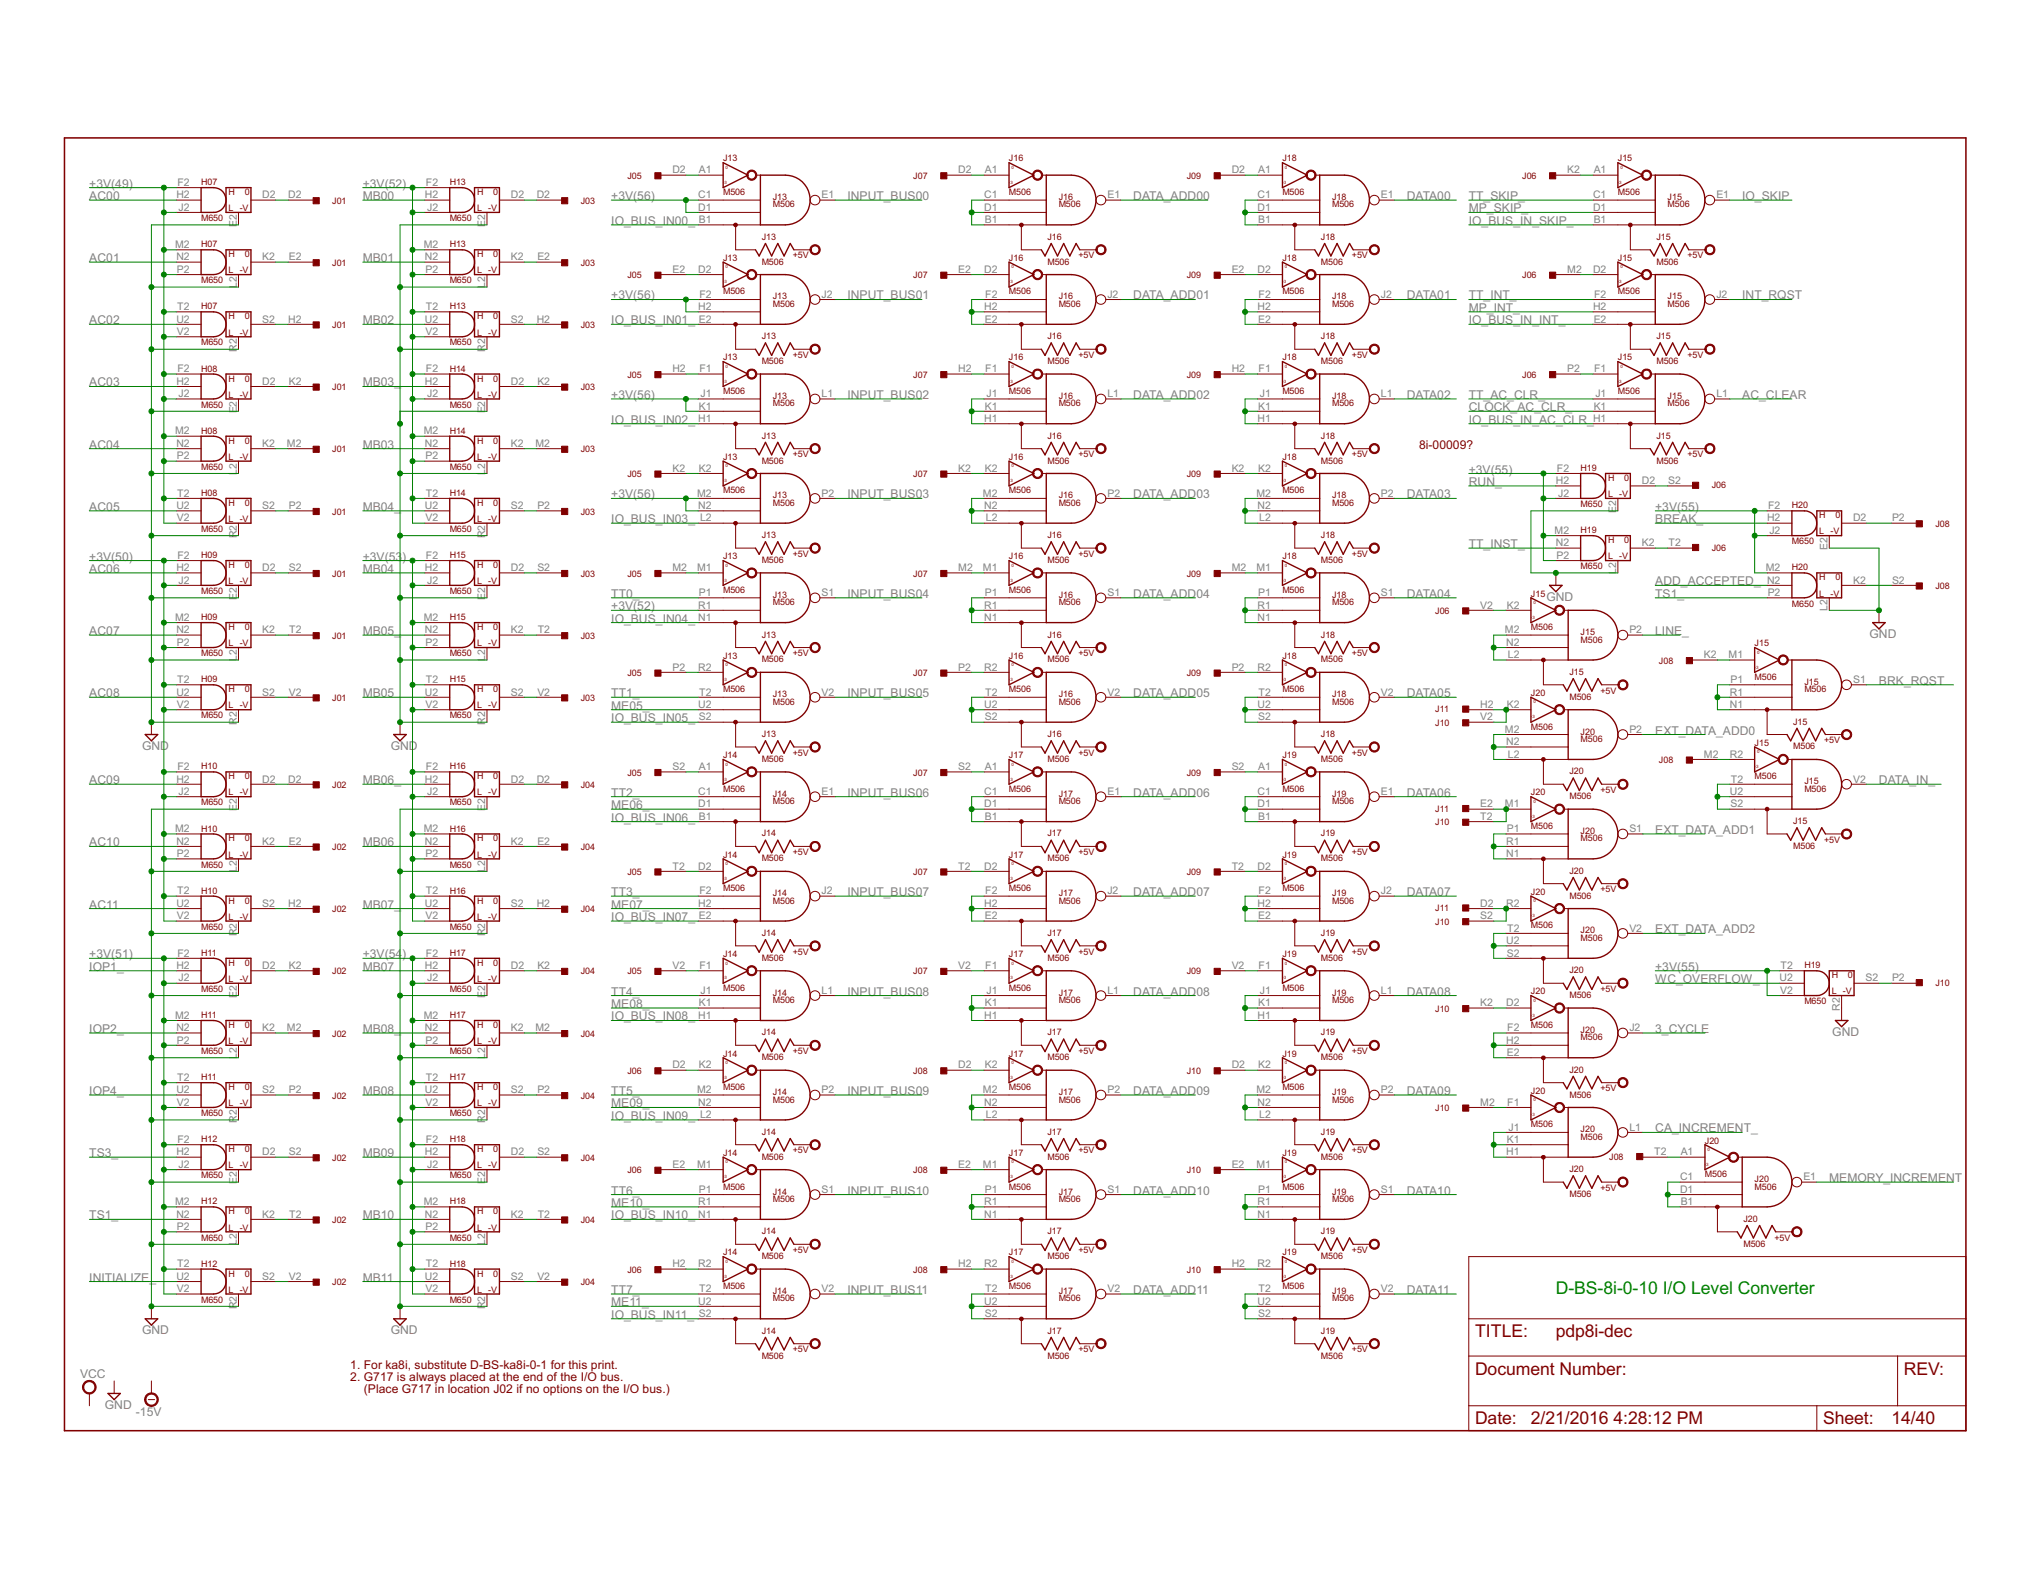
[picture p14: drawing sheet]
<svg xmlns="http://www.w3.org/2000/svg" width="279mm" height="216mm" viewBox="0 0 279 216" stroke-linecap="round" stroke-linejoin="round" font-family="sans-serif">
<defs><g id="words">
<text font-size="2.7" fill="#008000" x="214" y="177.9">D-BS-8i-0-10 I/O Level Converter</text>
<g font-size="2.7" fill="#800000">
<text x="202.9" y="183.9">TITLE:</text>
<text x="214" y="183.9">pdp8i-dec</text>
<text x="202.9" y="189.1">Document Number:</text>
<text x="261.9" y="189.1">REV:</text>
<text x="202.9" y="195.9">Date:</text>
<text x="210.6" y="195.9">2/21/2016</text>
<text x="222" y="195.9">4:28:12 PM</text>
<text x="250.8" y="195.9">Sheet:</text>
<text x="260.2" y="195.9">14/40</text>
</g>
<g font-size="1.9" fill="#808080">
<text x="12.3" y="25.8">+3V(49)</text>
<text x="12.3" y="27.5">AC00</text>
<text x="49.9" y="25.8">+3V(52)</text>
<text x="49.9" y="27.5">MB00</text>
<text x="84.1" y="27.5">+3V(56)</text>
<text x="116.6" y="27.5">INPUT_BUS00</text>
<text x="155.9" y="27.5">DATA_ADD00</text>
<text x="193.5" y="27.5">DATA00</text>
<text x="202.1" y="29.2">MP_SKIP_</text>
<text x="202.1" y="27.5">TT_SKIP_</text>
<text x="239.7" y="27.5">IO_SKIP</text>
<text x="84.1" y="30.9">IO_BUS_IN00_</text>
<text x="202.1" y="30.9">IO_BUS_IN_SKIP_</text>
<text x="12.3" y="36.1">AC01</text>
<text x="49.9" y="36.1">MB01</text>
<text x="84.1" y="41.2">+3V(56)</text>
<text x="116.6" y="41.2">INPUT_BUS01</text>
<text x="155.9" y="41.2">DATA_ADD01</text>
<text x="193.5" y="41.2">DATA01</text>
<text x="202.1" y="41.2">TT_INT_</text>
<text x="239.7" y="41.2">INT_RQST</text>
<text x="12.3" y="44.6">AC02</text>
<text x="49.9" y="44.6">MB02</text>
<text x="84.1" y="44.6">IO_BUS_IN01_</text>
<text x="202.1" y="42.9">MP_INT_</text>
<text x="202.1" y="44.6">IO_BUS_IN_INT_</text>
<text x="12.3" y="53.1">AC03</text>
<text x="49.9" y="53.1">MB03_</text>
<text x="84.1" y="54.9">+3V(56)</text>
<text x="84.1" y="58.3">IO_BUS_IN02_</text>
<text x="116.6" y="54.9">INPUT_BUS02</text>
<text x="155.9" y="54.9">DATA_ADD02</text>
<text x="193.5" y="54.9">DATA02</text>
<text x="202.1" y="54.9">TT_AC_CLR_</text>
<text x="202.1" y="56.6">CLOCK_AC_CLR_</text>
<text x="202.1" y="58.3">IO_BUS_IN_AC_CLR_</text>
<text x="239.7" y="54.9">AC_CLEAR</text>
<text x="12.3" y="61.7">AC04</text>
<text x="49.9" y="61.7">MB03</text>
<text x="202.1" y="65.1">+3V(55)</text>
<text x="12.3" y="70.2">AC05</text>
<text x="49.9" y="70.2">MB04_</text>
<text x="84.1" y="68.5">+3V(56)</text>
<text x="84.1" y="72">IO_BUS_IN03_</text>
<text x="116.6" y="68.5">INPUT_BUS03</text>
<text x="155.9" y="68.5">DATA_ADD03</text>
<text x="193.5" y="68.5">DATA03</text>
<text x="202.1" y="66.8">RUN_</text>
<text x="227.7" y="70.2">+3V(55)</text>
<text x="227.7" y="72">BREAK_</text>
<text x="12.3" y="77.1">+3V(50)</text>
<text x="49.9" y="77.1">+3V(53</text>
<text x="55.3" y="77.1">)</text>
<text x="202.1" y="75.4">TT_INST_</text>
<text x="12.3" y="78.8">AC06</text>
<text x="49.9" y="78.8">MB04</text>
<text x="84.1" y="83.9">+3V(52)</text>
<text x="84.1" y="82.2">TT0_</text>
<text x="116.6" y="82.2">INPUT_BUS04</text>
<text x="155.9" y="82.2">DATA_ADD04</text>
<text x="193.5" y="82.2">DATA04</text>
<text x="212.7" y="82.6">GND</text>
<text x="227.7" y="82.2">TS1_</text>
<text x="227.7" y="80.5">ADD_ACCEPTED_</text>
<text x="12.3" y="87.3">AC07</text>
<text x="49.9" y="87.3">MB05_</text>
<text x="84.1" y="85.6">IO_BUS_IN04_</text>
<text x="227.7" y="87.3">LINE_</text>
<text x="257.2" y="87.8">GND</text>
<text x="12.3" y="95.9">AC08</text>
<text x="49.9" y="95.9">MB05</text>
<text x="84.1" y="95.9">TT1_</text>
<text x="116.6" y="95.9">INPUT_BUS05</text>
<text x="155.9" y="95.9">DATA_ADD05</text>
<text x="193.5" y="95.9">DATA05</text>
<text x="258.5" y="94.2">BRK_RQST</text>
<text x="84.1" y="99.3">IO_BUS_IN05_</text>
<text x="84.1" y="97.6">ME05_</text>
<text x="227.7" y="101">EXT_DATA_ADD0</text>
<text x="12.3" y="107.9">AC09</text>
<text x="19.6" y="103.2">GND</text>
<text x="49.9" y="107.9">MB06_</text>
<text x="53.7" y="103.2">GND</text>
<text x="258.5" y="107.9">DATA_IN_</text>
<text x="84.1" y="113">IO_BUS_IN06_</text>
<text x="84.1" y="109.6">TT2_</text>
<text x="84.1" y="111.3">ME06_</text>
<text x="116.6" y="109.6">INPUT_BUS06</text>
<text x="155.9" y="109.6">DATA_ADD06</text>
<text x="193.5" y="109.6">DATA06</text>
<text x="12.3" y="116.4">AC10</text>
<text x="49.9" y="116.4">MB06</text>
<text x="227.7" y="114.7">EXT_DATA_ADD1</text>
<text x="12.3" y="124.9">AC11</text>
<text x="49.9" y="124.9">MB07_</text>
<text x="84.1" y="123.2">TT3_</text>
<text x="84.1" y="124.9">ME07_</text>
<text x="116.6" y="123.2">INPUT_BUS07</text>
<text x="155.9" y="123.2">DATA_ADD07</text>
<text x="193.5" y="123.2">DATA07</text>
<text x="12.3" y="131.8">+3V(51)</text>
<text x="49.9" y="131.8">+3V(54</text>
<text x="55.3" y="131.8">)</text>
<text x="84.1" y="126.7">IO_BUS_IN07_</text>
<text x="227.7" y="128.4">EXT_DATA_ADD2</text>
<text x="12.3" y="133.5">IOP1_</text>
<text x="49.9" y="133.5">MB07</text>
<text x="84.1" y="136.9">TT4_</text>
<text x="116.6" y="136.9">INPUT_BUS08</text>
<text x="155.9" y="136.9">DATA_ADD08</text>
<text x="193.5" y="136.9">DATA08</text>
<text x="227.7" y="133.5">+3V(55)</text>
<text x="227.7" y="135.2">WC_OVERFLOW_</text>
<text x="12.3" y="142">IOP2_</text>
<text x="49.9" y="142">MB08_</text>
<text x="84.1" y="140.3">IO_BUS_IN08_</text>
<text x="84.1" y="138.6">ME08_</text>
<text x="227.7" y="142">3_CYCLE</text>
<text x="252.1" y="142.5">GND</text>
<text x="12.3" y="150.6">IOP4_</text>
<text x="49.9" y="150.6">MB08</text>
<text x="84.1" y="154">IO_BUS_IN09_</text>
<text x="84.1" y="150.6">TT5_</text>
<text x="84.1" y="152.3">ME09_</text>
<text x="116.6" y="150.6">INPUT_BUS09</text>
<text x="155.9" y="150.6">DATA_ADD09</text>
<text x="193.5" y="150.6">DATA09</text>
<text x="227.7" y="155.7">CA_INCREMENT_</text>
<text x="12.3" y="159.1">TS3_</text>
<text x="49.9" y="159.1">MB09</text>
<text x="12.3" y="167.7">TS1_</text>
<text x="49.9" y="167.7">MB10</text>
<text x="84.1" y="167.7">IO_BUS_IN10_</text>
<text x="84.1" y="164.3">TT6_</text>
<text x="84.1" y="166">ME10_</text>
<text x="116.6" y="164.3">INPUT_BUS10</text>
<text x="155.9" y="164.3">DATA_ADD10</text>
<text x="193.5" y="164.3">DATA10</text>
<text x="251.6" y="162.6">MEMORY_INCREMENT</text>
<text x="12.3" y="176.2">INITIALIZE_</text>
<text x="49.9" y="176.2">MB11</text>
<text x="84.1" y="177.9">TT7_</text>
<text x="84.1" y="179.6">ME11_</text>
<text x="116.6" y="177.9">INPUT_BUS11</text>
<text x="155.9" y="177.9">DATA_ADD11</text>
<text x="193.5" y="177.9">DATA11</text>
<text x="19.6" y="183.5">GND</text>
<text x="53.7" y="183.5">GND</text>
<text x="84.1" y="181.4">IO_BUS_IN11_</text>
<text x="11" y="189.5">VCC</text>
<text x="14.4" y="193.8">GND</text>
<text x="18.7" y="194.8">-15V</text>
</g>
<g font-size="1.9" fill="#800000">
<text x="195.2" y="61.7">8i-00009?</text>
<text x="48.2" y="188.2">1. For ka8i, substitute D-BS-ka8i-0-1 for this print.</text>
<text x="48.2" y="189.9">2. G717 is always placed at the end of the I/O bus.</text>
<text x="50.1" y="191.6">(Place G717 in location J02 if no options on the I/O bus.)</text>
</g>
<g font-size="1.6" fill="#808080">
<text x="92.5" y="23.8">D2</text>
<text x="96.2" y="23.8">A1</text>
<text x="131.8" y="23.8">D2</text>
<text x="135.5" y="23.8">A1</text>
<text x="169.4" y="23.8">D2</text>
<text x="173.1" y="23.8">A1</text>
<text x="215.6" y="23.8">K2</text>
<text x="219.2" y="23.8">A1</text>
<text x="24.3" y="27.3">H2</text>
<text x="24.4" y="25.6">F2</text>
<text x="24.6" y="29">J2</text>
<text x="36.1" y="27.3">D2</text>
<text x="39.6" y="27.3">D2</text>
<text x="58.5" y="27.3">H2</text>
<text x="58.6" y="25.6">F2</text>
<text x="58.8" y="29">J2</text>
<text x="70.3" y="27.3">D2</text>
<text x="73.8" y="27.3">D2</text>
<text x="96.1" y="27.3">C1</text>
<text x="96.1" y="29">D1</text>
<text x="113" y="27.3">E1</text>
<text x="135.4" y="27.3">C1</text>
<text x="135.4" y="29">D1</text>
<text x="152.3" y="27.3">E1</text>
<text x="173" y="27.3">C1</text>
<text x="173" y="29">D1</text>
<text x="190" y="27.3">E1</text>
<text x="219.2" y="27.3">C1</text>
<text x="219.2" y="29">D1</text>
<text x="236.1" y="27.3">E1</text>
<text x="24.1" y="34.1">M2</text>
<text x="24.3" y="35.8">N2</text>
<text x="32.6" y="31.2" transform="rotate(-90 32.6 31.2)">E2</text>
<text x="36.1" y="35.8">K2</text>
<text x="39.7" y="35.8">E2</text>
<text x="58.3" y="34.1">M2</text>
<text x="58.5" y="35.8">N2</text>
<text x="66.8" y="31.2" transform="rotate(-90 66.8 31.2)">E2</text>
<text x="70.3" y="35.8">K2</text>
<text x="73.9" y="35.8">E2</text>
<text x="96.2" y="30.7">B1</text>
<text x="135.5" y="30.7">B1</text>
<text x="173.1" y="30.7">B1</text>
<text x="219.2" y="30.7">B1</text>
<text x="24.3" y="37.5">P2</text>
<text x="32.6" y="39.6" transform="rotate(-90 32.6 39.6)">L2</text>
<text x="58.5" y="37.5">P2</text>
<text x="66.8" y="39.6" transform="rotate(-90 66.8 39.6)">L2</text>
<text x="92.5" y="37.5">E2</text>
<text x="96.1" y="37.5">D2</text>
<text x="96.2" y="40.9">F2</text>
<text x="113" y="40.9">J2</text>
<text x="131.8" y="37.5">E2</text>
<text x="135.4" y="37.5">D2</text>
<text x="135.5" y="40.9">F2</text>
<text x="152.3" y="40.9">J2</text>
<text x="169.4" y="37.5">E2</text>
<text x="173" y="37.5">D2</text>
<text x="173.1" y="40.9">F2</text>
<text x="190" y="40.9">J2</text>
<text x="215.6" y="37.5">M2</text>
<text x="219.2" y="37.5">D2</text>
<text x="219.3" y="40.9">F2</text>
<text x="236.1" y="40.9">J2</text>
<text x="24.3" y="44.4">U2</text>
<text x="24.3" y="46.1">V2</text>
<text x="24.4" y="42.7">T2</text>
<text x="36.1" y="44.4">S2</text>
<text x="39.6" y="44.4">H2</text>
<text x="58.5" y="44.4">U2</text>
<text x="58.5" y="46.1">V2</text>
<text x="58.6" y="42.7">T2</text>
<text x="70.3" y="44.4">S2</text>
<text x="73.8" y="44.4">H2</text>
<text x="96.1" y="42.7">H2</text>
<text x="96.2" y="44.4">E2</text>
<text x="135.4" y="42.7">H2</text>
<text x="135.5" y="44.4">E2</text>
<text x="173" y="42.7">H2</text>
<text x="173.1" y="44.4">E2</text>
<text x="219.2" y="42.7">H2</text>
<text x="219.2" y="44.4">E2</text>
<text x="24.3" y="52.9">H2</text>
<text x="24.4" y="51.2">F2</text>
<text x="32.6" y="48.4" transform="rotate(-90 32.6 48.4)">R2</text>
<text x="36.1" y="52.9">D2</text>
<text x="39.7" y="52.9">K2</text>
<text x="58.5" y="52.9">H2</text>
<text x="58.6" y="51.2">F2</text>
<text x="66.8" y="48.4" transform="rotate(-90 66.8 48.4)">R2</text>
<text x="70.3" y="52.9">D2</text>
<text x="73.9" y="52.9">K2</text>
<text x="92.5" y="51.2">H2</text>
<text x="96.2" y="51.2">F1</text>
<text x="131.8" y="51.2">H2</text>
<text x="135.5" y="51.2">F1</text>
<text x="169.4" y="51.2">H2</text>
<text x="173.1" y="51.2">F1</text>
<text x="215.6" y="51.2">P2</text>
<text x="219.3" y="51.2">F1</text>
<text x="24.1" y="59.7">M2</text>
<text x="24.6" y="54.6">J2</text>
<text x="32.6" y="56.9" transform="rotate(-90 32.6 56.9)">E2</text>
<text x="58.3" y="59.7">M2</text>
<text x="58.8" y="54.6">J2</text>
<text x="66.8" y="56.9" transform="rotate(-90 66.8 56.9)">E2</text>
<text x="96.1" y="58">H1</text>
<text x="96.2" y="56.3">K1</text>
<text x="96.4" y="54.6">J1</text>
<text x="113" y="54.6">L1</text>
<text x="135.4" y="58">H1</text>
<text x="135.5" y="56.3">K1</text>
<text x="135.7" y="54.6">J1</text>
<text x="152.3" y="54.6">L1</text>
<text x="173" y="58">H1</text>
<text x="173.1" y="56.3">K1</text>
<text x="173.3" y="54.6">J1</text>
<text x="190" y="54.6">L1</text>
<text x="219.2" y="58">H1</text>
<text x="219.2" y="56.3">K1</text>
<text x="219.5" y="54.6">J1</text>
<text x="236.1" y="54.6">L1</text>
<text x="24.3" y="61.5">N2</text>
<text x="24.3" y="63.2">P2</text>
<text x="32.6" y="65.3" transform="rotate(-90 32.6 65.3)">L2</text>
<text x="36.1" y="61.5">K2</text>
<text x="39.5" y="61.5">M2</text>
<text x="58.5" y="61.5">N2</text>
<text x="58.5" y="63.2">P2</text>
<text x="66.8" y="65.3" transform="rotate(-90 66.8 65.3)">L2</text>
<text x="70.3" y="61.5">K2</text>
<text x="73.7" y="61.5">M2</text>
<text x="92.5" y="64.9">K2</text>
<text x="96.2" y="64.9">K2</text>
<text x="131.8" y="64.9">K2</text>
<text x="135.5" y="64.9">K2</text>
<text x="169.4" y="64.9">K2</text>
<text x="173.1" y="64.9">K2</text>
<text x="214.2" y="64.9">F2</text>
<text x="24.3" y="70">U2</text>
<text x="24.3" y="71.7">V2</text>
<text x="24.4" y="68.3">T2</text>
<text x="36.1" y="70">S2</text>
<text x="39.7" y="70">P2</text>
<text x="58.5" y="70">U2</text>
<text x="58.5" y="71.7">V2</text>
<text x="58.6" y="68.3">T2</text>
<text x="70.3" y="70">S2</text>
<text x="73.9" y="70">P2</text>
<text x="95.9" y="68.3">M2</text>
<text x="96.1" y="70">N2</text>
<text x="96.3" y="71.7">L2</text>
<text x="113" y="68.3">P2</text>
<text x="135.2" y="68.3">M2</text>
<text x="135.4" y="70">N2</text>
<text x="135.6" y="71.7">L2</text>
<text x="152.3" y="68.3">P2</text>
<text x="172.8" y="68.3">M2</text>
<text x="173" y="70">N2</text>
<text x="173.2" y="71.7">L2</text>
<text x="190" y="68.3">P2</text>
<text x="214" y="66.6">H2</text>
<text x="214.4" y="68.3">J2</text>
<text x="222.3" y="70.5" transform="rotate(-90 222.3 70.5)">E2</text>
<text x="225.9" y="66.6">D2</text>
<text x="229.5" y="66.6">S2</text>
<text x="243.1" y="71.7">H2</text>
<text x="243.2" y="70">F2</text>
<text x="254.9" y="71.7">D2</text>
<text x="260.3" y="71.7">P2</text>
<text x="24.4" y="76.8">F2</text>
<text x="32.6" y="74" transform="rotate(-90 32.6 74)">R2</text>
<text x="58.6" y="76.8">F2</text>
<text x="66.8" y="74" transform="rotate(-90 66.8 74)">R2</text>
<text x="213.9" y="73.4">M2</text>
<text x="214" y="75.1">N2</text>
<text x="214.1" y="76.8">P2</text>
<text x="225.9" y="75.1">K2</text>
<text x="229.5" y="75.1">T2</text>
<text x="243.4" y="73.4">J2</text>
<text x="251.4" y="75.7" transform="rotate(-90 251.4 75.7)">E2</text>
<text x="24.3" y="78.6">H2</text>
<text x="24.6" y="80.3">J2</text>
<text x="32.6" y="82.5" transform="rotate(-90 32.6 82.5)">E2</text>
<text x="36.1" y="78.6">D2</text>
<text x="39.7" y="78.6">S2</text>
<text x="58.5" y="78.6">H2</text>
<text x="58.8" y="80.3">J2</text>
<text x="66.8" y="82.5" transform="rotate(-90 66.8 82.5)">E2</text>
<text x="70.3" y="78.6">D2</text>
<text x="73.9" y="78.6">S2</text>
<text x="92.5" y="78.6">M2</text>
<text x="95.9" y="78.6">M1</text>
<text x="96.1" y="83.7">R1</text>
<text x="96.2" y="82">P1</text>
<text x="113" y="82">S1</text>
<text x="131.8" y="78.6">M2</text>
<text x="135.2" y="78.6">M1</text>
<text x="135.4" y="83.7">R1</text>
<text x="135.5" y="82">P1</text>
<text x="152.3" y="82">S1</text>
<text x="169.4" y="78.6">M2</text>
<text x="172.8" y="78.6">M1</text>
<text x="173" y="83.7">R1</text>
<text x="173.1" y="82">P1</text>
<text x="190" y="82">S1</text>
<text x="203.6" y="83.7">V2</text>
<text x="207.3" y="83.7">K2</text>
<text x="222.3" y="78.9" transform="rotate(-90 222.3 78.9)">L2</text>
<text x="242.9" y="78.6">M2</text>
<text x="243.1" y="80.3">N2</text>
<text x="243.2" y="82">P2</text>
<text x="254.9" y="80.3">K2</text>
<text x="260.3" y="80.3">S2</text>
<text x="24.1" y="85.4">M2</text>
<text x="24.3" y="87.1">N2</text>
<text x="24.3" y="88.8">P2</text>
<text x="36.1" y="87.1">K2</text>
<text x="39.8" y="87.1">T2</text>
<text x="58.3" y="85.4">M2</text>
<text x="58.5" y="87.1">N2</text>
<text x="58.5" y="88.8">P2</text>
<text x="70.3" y="87.1">K2</text>
<text x="74" y="87.1">T2</text>
<text x="96.1" y="85.4">N1</text>
<text x="135.4" y="85.4">N1</text>
<text x="173" y="85.4">N1</text>
<text x="207" y="87.1">M2</text>
<text x="207.2" y="88.8">N2</text>
<text x="224.2" y="87.1">P2</text>
<text x="251.4" y="84.1" transform="rotate(-90 251.4 84.1)">L2</text>
<text x="24.3" y="95.6">U2</text>
<text x="24.4" y="93.9">T2</text>
<text x="32.6" y="90.9" transform="rotate(-90 32.6 90.9)">L2</text>
<text x="36.1" y="95.6">S2</text>
<text x="39.7" y="95.6">V2</text>
<text x="58.5" y="95.6">U2</text>
<text x="58.6" y="93.9">T2</text>
<text x="66.8" y="90.9" transform="rotate(-90 66.8 90.9)">L2</text>
<text x="70.3" y="95.6">S2</text>
<text x="73.9" y="95.6">V2</text>
<text x="92.5" y="92.2">P2</text>
<text x="96.1" y="92.2">R2</text>
<text x="96.2" y="95.6">T2</text>
<text x="113" y="95.6">V2</text>
<text x="131.8" y="92.2">P2</text>
<text x="135.4" y="92.2">R2</text>
<text x="135.5" y="95.6">T2</text>
<text x="152.3" y="95.6">V2</text>
<text x="169.4" y="92.2">P2</text>
<text x="173" y="92.2">R2</text>
<text x="173.1" y="95.6">T2</text>
<text x="190" y="95.6">V2</text>
<text x="207.4" y="90.5">L2</text>
<text x="234.4" y="90.5">K2</text>
<text x="237.8" y="90.5">M1</text>
<text x="238" y="95.6">R1</text>
<text x="238.1" y="93.9">P1</text>
<text x="254.9" y="93.9">S1</text>
<text x="24.3" y="97.4">V2</text>
<text x="32.6" y="99.7" transform="rotate(-90 32.6 99.7)">R2</text>
<text x="58.5" y="97.4">V2</text>
<text x="66.8" y="99.7" transform="rotate(-90 66.8 99.7)">R2</text>
<text x="96.1" y="97.4">U2</text>
<text x="96.2" y="99.1">S2</text>
<text x="135.4" y="97.4">U2</text>
<text x="135.5" y="99.1">S2</text>
<text x="173" y="97.4">U2</text>
<text x="173.1" y="99.1">S2</text>
<text x="203.6" y="99.1">V2</text>
<text x="203.6" y="97.4">H2</text>
<text x="207" y="100.8">M2</text>
<text x="207.3" y="97.4">K2</text>
<text x="224.2" y="100.8">P2</text>
<text x="238" y="97.4">N1</text>
<text x="24.3" y="107.6">H2</text>
<text x="24.4" y="105.9">F2</text>
<text x="36.1" y="107.6">D2</text>
<text x="39.6" y="107.6">D2</text>
<text x="58.5" y="107.6">H2</text>
<text x="58.6" y="105.9">F2</text>
<text x="70.3" y="107.6">D2</text>
<text x="73.8" y="107.6">D2</text>
<text x="92.5" y="105.9">S2</text>
<text x="96.2" y="105.9">A1</text>
<text x="131.8" y="105.9">S2</text>
<text x="135.5" y="105.9">A1</text>
<text x="169.4" y="105.9">S2</text>
<text x="173.1" y="105.9">A1</text>
<text x="207.2" y="102.5">N2</text>
<text x="207.4" y="104.2">L2</text>
<text x="234.4" y="104.2">M2</text>
<text x="238" y="104.2">R2</text>
<text x="238.1" y="107.6">T2</text>
<text x="254.9" y="107.6">V2</text>
<text x="24.6" y="109.3">J2</text>
<text x="32.6" y="111.6" transform="rotate(-90 32.6 111.6)">E2</text>
<text x="58.8" y="109.3">J2</text>
<text x="66.8" y="111.6" transform="rotate(-90 66.8 111.6)">E2</text>
<text x="96.1" y="109.3">C1</text>
<text x="96.1" y="111">D1</text>
<text x="96.2" y="112.7">B1</text>
<text x="113" y="109.3">E1</text>
<text x="135.4" y="109.3">C1</text>
<text x="135.4" y="111">D1</text>
<text x="135.5" y="112.7">B1</text>
<text x="152.3" y="109.3">E1</text>
<text x="173" y="109.3">C1</text>
<text x="173" y="111">D1</text>
<text x="173.1" y="112.7">B1</text>
<text x="190" y="109.3">E1</text>
<text x="203.6" y="112.7">T2</text>
<text x="203.6" y="111">E2</text>
<text x="207" y="111">M1</text>
<text x="238" y="109.3">U2</text>
<text x="238.1" y="111">S2</text>
<text x="24.1" y="114.5">M2</text>
<text x="24.3" y="116.2">N2</text>
<text x="24.3" y="117.9">P2</text>
<text x="32.6" y="120" transform="rotate(-90 32.6 120)">L2</text>
<text x="36.1" y="116.2">K2</text>
<text x="39.7" y="116.2">E2</text>
<text x="58.3" y="114.5">M2</text>
<text x="58.5" y="116.2">N2</text>
<text x="58.5" y="117.9">P2</text>
<text x="66.8" y="120" transform="rotate(-90 66.8 120)">L2</text>
<text x="70.3" y="116.2">K2</text>
<text x="73.9" y="116.2">E2</text>
<text x="92.5" y="119.6">T2</text>
<text x="96.1" y="119.6">D2</text>
<text x="131.8" y="119.6">T2</text>
<text x="135.4" y="119.6">D2</text>
<text x="169.4" y="119.6">T2</text>
<text x="173" y="119.6">D2</text>
<text x="207.2" y="116.2">R1</text>
<text x="207.2" y="117.9">N1</text>
<text x="207.3" y="114.5">P1</text>
<text x="224.2" y="114.5">S1</text>
<text x="24.3" y="124.7">U2</text>
<text x="24.4" y="123">T2</text>
<text x="36.1" y="124.7">S2</text>
<text x="39.6" y="124.7">H2</text>
<text x="58.5" y="124.7">U2</text>
<text x="58.6" y="123">T2</text>
<text x="70.3" y="124.7">S2</text>
<text x="73.8" y="124.7">H2</text>
<text x="96.1" y="124.7">H2</text>
<text x="96.2" y="123">F2</text>
<text x="113" y="123">J2</text>
<text x="135.4" y="124.7">H2</text>
<text x="135.5" y="123">F2</text>
<text x="152.3" y="123">J2</text>
<text x="173" y="124.7">H2</text>
<text x="173.1" y="123">F2</text>
<text x="190" y="123">J2</text>
<text x="203.6" y="124.7">D2</text>
<text x="207.2" y="124.7">R2</text>
<text x="24.3" y="126.4">V2</text>
<text x="24.4" y="131.5">F2</text>
<text x="32.6" y="128.7" transform="rotate(-90 32.6 128.7)">R2</text>
<text x="58.5" y="126.4">V2</text>
<text x="58.6" y="131.5">F2</text>
<text x="66.8" y="128.7" transform="rotate(-90 66.8 128.7)">R2</text>
<text x="96.2" y="126.4">E2</text>
<text x="135.5" y="126.4">E2</text>
<text x="173.1" y="126.4">E2</text>
<text x="203.6" y="126.4">S2</text>
<text x="207.2" y="129.8">U2</text>
<text x="207.3" y="131.5">S2</text>
<text x="207.3" y="128.1">T2</text>
<text x="224.2" y="128.1">V2</text>
<text x="24.3" y="133.3">H2</text>
<text x="24.6" y="135">J2</text>
<text x="32.6" y="137.2" transform="rotate(-90 32.6 137.2)">E2</text>
<text x="36.1" y="133.3">D2</text>
<text x="39.7" y="133.3">K2</text>
<text x="58.5" y="133.3">H2</text>
<text x="58.8" y="135">J2</text>
<text x="66.8" y="137.2" transform="rotate(-90 66.8 137.2)">E2</text>
<text x="70.3" y="133.3">D2</text>
<text x="73.9" y="133.3">K2</text>
<text x="92.5" y="133.3">V2</text>
<text x="96.2" y="133.3">F1</text>
<text x="96.4" y="136.7">J1</text>
<text x="113" y="136.7">L1</text>
<text x="131.8" y="133.3">V2</text>
<text x="135.5" y="133.3">F1</text>
<text x="135.7" y="136.7">J1</text>
<text x="152.3" y="136.7">L1</text>
<text x="169.4" y="133.3">V2</text>
<text x="173.1" y="133.3">F1</text>
<text x="173.3" y="136.7">J1</text>
<text x="190" y="136.7">L1</text>
<text x="244.8" y="135">U2</text>
<text x="244.9" y="136.7">V2</text>
<text x="244.9" y="133.3">T2</text>
<text x="256.6" y="135">S2</text>
<text x="260.3" y="135">P2</text>
<text x="24.1" y="140.1">M2</text>
<text x="24.3" y="141.8">N2</text>
<text x="24.3" y="143.5">P2</text>
<text x="36.1" y="141.8">K2</text>
<text x="39.5" y="141.8">M2</text>
<text x="58.3" y="140.1">M2</text>
<text x="58.5" y="141.8">N2</text>
<text x="58.5" y="143.5">P2</text>
<text x="70.3" y="141.8">K2</text>
<text x="73.7" y="141.8">M2</text>
<text x="96.1" y="140.1">H1</text>
<text x="96.2" y="138.4">K1</text>
<text x="135.4" y="140.1">H1</text>
<text x="135.5" y="138.4">K1</text>
<text x="173" y="140.1">H1</text>
<text x="173.1" y="138.4">K1</text>
<text x="203.6" y="138.4">K2</text>
<text x="207.2" y="143.5">H2</text>
<text x="207.2" y="138.4">D2</text>
<text x="207.3" y="141.8">F2</text>
<text x="224.2" y="141.8">J2</text>
<text x="253.1" y="139" transform="rotate(-90 253.1 139)">R2</text>
<text x="24.4" y="148.6">T2</text>
<text x="32.6" y="145.6" transform="rotate(-90 32.6 145.6)">L2</text>
<text x="58.6" y="148.6">T2</text>
<text x="66.8" y="145.6" transform="rotate(-90 66.8 145.6)">L2</text>
<text x="92.5" y="146.9">D2</text>
<text x="96.2" y="146.9">K2</text>
<text x="131.8" y="146.9">D2</text>
<text x="135.5" y="146.9">K2</text>
<text x="169.4" y="146.9">D2</text>
<text x="173.1" y="146.9">K2</text>
<text x="207.3" y="145.2">E2</text>
<text x="24.3" y="150.3">U2</text>
<text x="24.3" y="152.1">V2</text>
<text x="32.6" y="154.4" transform="rotate(-90 32.6 154.4)">R2</text>
<text x="36.1" y="150.3">S2</text>
<text x="39.7" y="150.3">P2</text>
<text x="58.5" y="150.3">U2</text>
<text x="58.5" y="152.1">V2</text>
<text x="66.8" y="154.4" transform="rotate(-90 66.8 154.4)">R2</text>
<text x="70.3" y="150.3">S2</text>
<text x="73.9" y="150.3">P2</text>
<text x="95.9" y="150.3">M2</text>
<text x="96.1" y="152.1">N2</text>
<text x="96.3" y="153.8">L2</text>
<text x="113" y="150.3">P2</text>
<text x="135.2" y="150.3">M2</text>
<text x="135.4" y="152.1">N2</text>
<text x="135.6" y="153.8">L2</text>
<text x="152.3" y="150.3">P2</text>
<text x="172.8" y="150.3">M2</text>
<text x="173" y="152.1">N2</text>
<text x="173.2" y="153.8">L2</text>
<text x="190" y="150.3">P2</text>
<text x="203.6" y="152.1">M2</text>
<text x="207.3" y="152.1">F1</text>
<text x="207.5" y="155.5">J1</text>
<text x="224.2" y="155.5">L1</text>
<text x="24.3" y="158.9">H2</text>
<text x="24.4" y="157.2">F2</text>
<text x="24.6" y="160.6">J2</text>
<text x="36.1" y="158.9">D2</text>
<text x="39.7" y="158.9">S2</text>
<text x="58.5" y="158.9">H2</text>
<text x="58.6" y="157.2">F2</text>
<text x="58.8" y="160.6">J2</text>
<text x="70.3" y="158.9">D2</text>
<text x="73.9" y="158.9">S2</text>
<text x="92.5" y="160.6">E2</text>
<text x="95.9" y="160.6">M1</text>
<text x="131.8" y="160.6">E2</text>
<text x="135.2" y="160.6">M1</text>
<text x="169.4" y="160.6">E2</text>
<text x="172.8" y="160.6">M1</text>
<text x="207.2" y="158.9">H1</text>
<text x="207.3" y="157.2">K1</text>
<text x="227.6" y="158.9">T2</text>
<text x="231.2" y="158.9">A1</text>
<text x="24.1" y="165.7">M2</text>
<text x="24.3" y="167.4">N2</text>
<text x="32.6" y="162.8" transform="rotate(-90 32.6 162.8)">E2</text>
<text x="36.1" y="167.4">K2</text>
<text x="39.8" y="167.4">T2</text>
<text x="58.3" y="165.7">M2</text>
<text x="58.5" y="167.4">N2</text>
<text x="66.8" y="162.8" transform="rotate(-90 66.8 162.8)">E2</text>
<text x="70.3" y="167.4">K2</text>
<text x="74" y="167.4">T2</text>
<text x="96.1" y="165.7">R1</text>
<text x="96.1" y="167.4">N1</text>
<text x="96.2" y="164">P1</text>
<text x="113" y="164">S1</text>
<text x="135.4" y="165.7">R1</text>
<text x="135.4" y="167.4">N1</text>
<text x="135.5" y="164">P1</text>
<text x="152.3" y="164">S1</text>
<text x="173" y="165.7">R1</text>
<text x="173" y="167.4">N1</text>
<text x="173.1" y="164">P1</text>
<text x="190" y="164">S1</text>
<text x="231.1" y="162.3">C1</text>
<text x="231.1" y="164">D1</text>
<text x="231.2" y="165.7">B1</text>
<text x="248.1" y="162.3">E1</text>
<text x="24.3" y="169.2">P2</text>
<text x="32.6" y="171.2" transform="rotate(-90 32.6 171.2)">L2</text>
<text x="58.5" y="169.2">P2</text>
<text x="66.8" y="171.2" transform="rotate(-90 66.8 171.2)">L2</text>
<text x="24.3" y="176">U2</text>
<text x="24.3" y="177.7">V2</text>
<text x="24.4" y="174.3">T2</text>
<text x="36.1" y="176">S2</text>
<text x="39.7" y="176">V2</text>
<text x="58.5" y="176">U2</text>
<text x="58.5" y="177.7">V2</text>
<text x="58.6" y="174.3">T2</text>
<text x="70.3" y="176">S2</text>
<text x="73.9" y="176">V2</text>
<text x="92.5" y="174.3">H2</text>
<text x="96.1" y="179.4">U2</text>
<text x="96.1" y="174.3">R2</text>
<text x="96.2" y="177.7">T2</text>
<text x="113" y="177.7">V2</text>
<text x="131.8" y="174.3">H2</text>
<text x="135.4" y="179.4">U2</text>
<text x="135.4" y="174.3">R2</text>
<text x="135.5" y="177.7">T2</text>
<text x="152.3" y="177.7">V2</text>
<text x="169.4" y="174.3">H2</text>
<text x="173" y="179.4">U2</text>
<text x="173" y="174.3">R2</text>
<text x="173.1" y="177.7">T2</text>
<text x="190" y="177.7">V2</text>
<text x="32.6" y="180" transform="rotate(-90 32.6 180)">R2</text>
<text x="66.8" y="180" transform="rotate(-90 66.8 180)">R2</text>
<text x="96.2" y="181.1">S2</text>
<text x="135.5" y="181.1">S2</text>
<text x="173.1" y="181.1">S2</text>
</g>
<g font-size="1.4" fill="#800000">
<text x="99.5" y="22.2">J13</text>
<text x="138.8" y="22.2">J16</text>
<text x="176.4" y="22.2">J18</text>
<text x="222.6" y="22.2">J15</text>
<text x="27.7" y="25.5">H07</text>
<text x="31.4" y="26.8">H</text>
<text x="31.4" y="29">L -V</text>
<text x="33.7" y="26.8">0</text>
<text x="45.7" y="28">J01</text>
<text x="61.9" y="25.5">H13</text>
<text x="65.6" y="26.8">H</text>
<text x="65.6" y="29">L -V</text>
<text x="67.9" y="26.8">0</text>
<text x="79.9" y="28">J03</text>
<text x="86.3" y="24.6">J05</text>
<text x="99.5" y="26.8">M506</text>
<text x="106.3" y="27.5">J13</text>
<text x="106.3" y="28.5">M506</text>
<text x="125.6" y="24.6">J07</text>
<text x="138.8" y="26.8">M506</text>
<text x="145.6" y="27.5">J16</text>
<text x="145.6" y="28.5">M506</text>
<text x="163.3" y="24.6">J09</text>
<text x="176.4" y="26.8">M506</text>
<text x="183.3" y="27.5">J18</text>
<text x="183.3" y="28.5">M506</text>
<text x="209.4" y="24.6">J06</text>
<text x="222.6" y="26.8">M506</text>
<text x="229.4" y="27.5">J15</text>
<text x="229.4" y="28.5">M506</text>
<text x="27.7" y="30.4">M650</text>
<text x="27.7" y="34">H07</text>
<text x="31.4" y="35.4">H</text>
<text x="33.7" y="35.4">0</text>
<text x="61.9" y="30.4">M650</text>
<text x="61.9" y="34">H13</text>
<text x="65.6" y="35.4">H</text>
<text x="67.9" y="35.4">0</text>
<text x="99.5" y="35.9">J13</text>
<text x="104.8" y="33">J13</text>
<text x="109.1" y="35.5">+5V</text>
<text x="138.8" y="35.9">J16</text>
<text x="144.1" y="33">J16</text>
<text x="148.4" y="35.5">+5V</text>
<text x="176.4" y="35.9">J18</text>
<text x="181.7" y="33">J18</text>
<text x="186" y="35.5">+5V</text>
<text x="222.6" y="35.9">J15</text>
<text x="227.9" y="33">J15</text>
<text x="232.2" y="35.5">+5V</text>
<text x="27.7" y="39">M650</text>
<text x="31.4" y="37.6">L -V</text>
<text x="45.7" y="36.6">J01</text>
<text x="61.9" y="39">M650</text>
<text x="65.6" y="37.6">L -V</text>
<text x="79.9" y="36.6">J03</text>
<text x="86.3" y="38.3">J05</text>
<text x="99.5" y="40.5">M506</text>
<text x="104.8" y="36.4">M506</text>
<text x="106.3" y="41.2">J13</text>
<text x="125.6" y="38.3">J07</text>
<text x="138.8" y="40.5">M506</text>
<text x="144.1" y="36.4">M506</text>
<text x="145.6" y="41.2">J16</text>
<text x="163.3" y="38.3">J09</text>
<text x="176.4" y="40.5">M506</text>
<text x="181.7" y="36.4">M506</text>
<text x="183.3" y="41.2">J18</text>
<text x="209.4" y="38.3">J06</text>
<text x="222.6" y="40.5">M506</text>
<text x="227.9" y="36.4">M506</text>
<text x="229.4" y="41.2">J15</text>
<text x="27.7" y="42.5">H07</text>
<text x="27.7" y="47.5">M650</text>
<text x="31.4" y="43.9">H</text>
<text x="31.4" y="46.1">L -V</text>
<text x="33.7" y="43.9">0</text>
<text x="45.7" y="45.1">J01</text>
<text x="61.9" y="42.5">H13</text>
<text x="61.9" y="47.5">M650</text>
<text x="65.6" y="43.9">H</text>
<text x="65.6" y="46.1">L -V</text>
<text x="67.9" y="43.9">0</text>
<text x="79.9" y="45.1">J03</text>
<text x="104.8" y="46.7">J13</text>
<text x="106.3" y="42.2">M506</text>
<text x="144.1" y="46.7">J16</text>
<text x="145.6" y="42.2">M506</text>
<text x="181.7" y="46.7">J18</text>
<text x="183.3" y="42.2">M506</text>
<text x="227.9" y="46.7">J15</text>
<text x="229.4" y="42.2">M506</text>
<text x="27.7" y="51.1">H08</text>
<text x="31.4" y="52.5">H</text>
<text x="33.7" y="52.5">0</text>
<text x="45.7" y="53.7">J01</text>
<text x="61.9" y="51.1">H14</text>
<text x="65.6" y="52.5">H</text>
<text x="67.9" y="52.5">0</text>
<text x="79.9" y="53.7">J03</text>
<text x="86.3" y="52">J05</text>
<text x="99.5" y="49.6">J13</text>
<text x="104.8" y="50.1">M506</text>
<text x="109.1" y="49.2">+5V</text>
<text x="125.6" y="52">J07</text>
<text x="138.8" y="49.6">J16</text>
<text x="144.1" y="50.1">M506</text>
<text x="148.4" y="49.2">+5V</text>
<text x="163.3" y="52">J09</text>
<text x="176.4" y="49.6">J18</text>
<text x="181.7" y="50.1">M506</text>
<text x="186" y="49.2">+5V</text>
<text x="209.4" y="52">J06</text>
<text x="222.6" y="49.6">J15</text>
<text x="227.9" y="50.1">M506</text>
<text x="232.2" y="49.2">+5V</text>
<text x="27.7" y="56.1">M650</text>
<text x="27.7" y="59.6">H08</text>
<text x="31.4" y="54.7">L -V</text>
<text x="61.9" y="56.1">M650</text>
<text x="61.9" y="59.6">H14</text>
<text x="65.6" y="54.7">L -V</text>
<text x="99.5" y="54.2">M506</text>
<text x="106.3" y="54.9">J13</text>
<text x="106.3" y="55.9">M506</text>
<text x="138.8" y="54.2">M506</text>
<text x="145.6" y="54.9">J16</text>
<text x="145.6" y="55.9">M506</text>
<text x="176.4" y="54.2">M506</text>
<text x="183.3" y="54.9">J18</text>
<text x="183.3" y="55.9">M506</text>
<text x="222.6" y="54.2">M506</text>
<text x="229.4" y="54.9">J15</text>
<text x="229.4" y="55.9">M506</text>
<text x="27.7" y="64.6">M650</text>
<text x="31.4" y="61">H</text>
<text x="31.4" y="63.2">L -V</text>
<text x="33.7" y="61">0</text>
<text x="45.7" y="62.2">J01</text>
<text x="61.9" y="64.6">M650</text>
<text x="65.6" y="61">H</text>
<text x="65.6" y="63.2">L -V</text>
<text x="67.9" y="61">0</text>
<text x="79.9" y="62.2">J03</text>
<text x="86.3" y="65.6">J05</text>
<text x="99.5" y="63.2">J13</text>
<text x="104.8" y="60.3">J13</text>
<text x="104.8" y="63.7">M506</text>
<text x="109.1" y="62.9">+5V</text>
<text x="125.6" y="65.6">J07</text>
<text x="138.8" y="63.2">J16</text>
<text x="144.1" y="60.3">J16</text>
<text x="144.1" y="63.7">M506</text>
<text x="148.4" y="62.9">+5V</text>
<text x="163.3" y="65.6">J09</text>
<text x="176.4" y="63.2">J18</text>
<text x="181.7" y="60.3">J18</text>
<text x="181.7" y="63.7">M506</text>
<text x="186" y="62.9">+5V</text>
<text x="217.4" y="64.8">H19</text>
<text x="227.9" y="60.3">J15</text>
<text x="227.9" y="63.7">M506</text>
<text x="232.2" y="62.9">+5V</text>
<text x="27.7" y="68.2">H08</text>
<text x="31.4" y="69.6">H</text>
<text x="31.4" y="71.8">L -V</text>
<text x="33.7" y="69.6">0</text>
<text x="45.7" y="70.8">J01</text>
<text x="61.9" y="68.2">H14</text>
<text x="65.6" y="69.6">H</text>
<text x="65.6" y="71.8">L -V</text>
<text x="67.9" y="69.6">0</text>
<text x="79.9" y="70.8">J03</text>
<text x="99.5" y="67.8">M506</text>
<text x="106.3" y="68.5">J13</text>
<text x="106.3" y="69.6">M506</text>
<text x="138.8" y="67.8">M506</text>
<text x="145.6" y="68.5">J16</text>
<text x="145.6" y="69.6">M506</text>
<text x="176.4" y="67.8">M506</text>
<text x="183.3" y="68.5">J18</text>
<text x="183.3" y="69.6">M506</text>
<text x="217.4" y="69.7">M650</text>
<text x="221.2" y="66.1">H</text>
<text x="221.2" y="68.4">L -V</text>
<text x="223.4" y="66.1">0</text>
<text x="235.5" y="67.2">J06</text>
<text x="246.5" y="69.9">H20</text>
<text x="250.3" y="71.3">H</text>
<text x="252.5" y="71.3">0</text>
<text x="27.7" y="73.1">M650</text>
<text x="27.7" y="76.7">H09</text>
<text x="61.9" y="73.1">M650</text>
<text x="61.9" y="76.7">H15</text>
<text x="99.5" y="76.9">J13</text>
<text x="104.8" y="74">J13</text>
<text x="104.8" y="77.4">M506</text>
<text x="109.1" y="76.6">+5V</text>
<text x="138.8" y="76.9">J16</text>
<text x="144.1" y="74">J16</text>
<text x="144.1" y="77.4">M506</text>
<text x="148.4" y="76.6">+5V</text>
<text x="176.4" y="76.9">J18</text>
<text x="181.7" y="74">J18</text>
<text x="181.7" y="77.4">M506</text>
<text x="186" y="76.6">+5V</text>
<text x="217.4" y="73.3">H19</text>
<text x="221.2" y="74.7">H</text>
<text x="221.2" y="76.9">L -V</text>
<text x="223.4" y="74.7">0</text>
<text x="235.5" y="75.7">J06</text>
<text x="246.5" y="74.9">M650</text>
<text x="250.3" y="73.5">L -V</text>
<text x="266.3" y="72.5">J08</text>
<text x="27.7" y="81.7">M650</text>
<text x="31.4" y="78.1">H</text>
<text x="31.4" y="80.3">L -V</text>
<text x="33.7" y="78.1">0</text>
<text x="45.7" y="79.3">J01</text>
<text x="61.9" y="81.7">M650</text>
<text x="65.6" y="78.1">H</text>
<text x="65.6" y="80.3">L -V</text>
<text x="67.9" y="78.1">0</text>
<text x="79.9" y="79.3">J03</text>
<text x="86.3" y="79.3">J05</text>
<text x="99.5" y="81.5">M506</text>
<text x="106.3" y="82.2">J13</text>
<text x="106.3" y="83.2">M506</text>
<text x="125.6" y="79.3">J07</text>
<text x="138.8" y="81.5">M506</text>
<text x="145.6" y="82.2">J16</text>
<text x="145.6" y="83.2">M506</text>
<text x="163.3" y="79.3">J09</text>
<text x="176.4" y="81.5">M506</text>
<text x="183.3" y="82.2">J18</text>
<text x="183.3" y="83.2">M506</text>
<text x="210.6" y="82">J15</text>
<text x="217.4" y="78.3">M650</text>
<text x="246.5" y="78.4">H20</text>
<text x="246.5" y="83.4">M650</text>
<text x="250.3" y="79.8">H</text>
<text x="250.3" y="82">L -V</text>
<text x="252.5" y="79.8">0</text>
<text x="266.3" y="81">J08</text>
<text x="27.7" y="85.3">H09</text>
<text x="31.4" y="86.7">H</text>
<text x="31.4" y="88.9">L -V</text>
<text x="33.7" y="86.7">0</text>
<text x="45.7" y="87.9">J01</text>
<text x="61.9" y="85.3">H15</text>
<text x="65.6" y="86.7">H</text>
<text x="65.6" y="88.9">L -V</text>
<text x="67.9" y="86.7">0</text>
<text x="79.9" y="87.9">J03</text>
<text x="104.8" y="87.7">J13</text>
<text x="144.1" y="87.7">J16</text>
<text x="181.7" y="87.7">J18</text>
<text x="197.4" y="84.4">J06</text>
<text x="210.6" y="86.7">M506</text>
<text x="217.4" y="87.3">J15</text>
<text x="217.4" y="88.4">M506</text>
<text x="241.4" y="88.9">J15</text>
<text x="27.7" y="90.2">M650</text>
<text x="27.7" y="93.8">H09</text>
<text x="31.4" y="95.2">H</text>
<text x="33.7" y="95.2">0</text>
<text x="61.9" y="90.2">M650</text>
<text x="61.9" y="93.8">H15</text>
<text x="65.6" y="95.2">H</text>
<text x="67.9" y="95.2">0</text>
<text x="86.3" y="93">J05</text>
<text x="99.5" y="90.6">J13</text>
<text x="99.5" y="95.2">M506</text>
<text x="104.8" y="91.1">M506</text>
<text x="106.3" y="95.9">J13</text>
<text x="109.1" y="90.2">+5V</text>
<text x="125.6" y="93">J07</text>
<text x="138.8" y="90.6">J16</text>
<text x="138.8" y="95.2">M506</text>
<text x="144.1" y="91.1">M506</text>
<text x="145.6" y="95.9">J16</text>
<text x="148.4" y="90.2">+5V</text>
<text x="163.3" y="93">J09</text>
<text x="176.4" y="90.6">J18</text>
<text x="176.4" y="95.2">M506</text>
<text x="181.7" y="91.1">M506</text>
<text x="183.3" y="95.9">J18</text>
<text x="186" y="90.2">+5V</text>
<text x="210.6" y="95.7">J20</text>
<text x="215.9" y="92.8">J15</text>
<text x="220.2" y="95.4">+5V</text>
<text x="228.2" y="91.3">J08</text>
<text x="241.4" y="93.5">M506</text>
<text x="248.2" y="94.2">J15</text>
<text x="248.2" y="95.2">M506</text>
<text x="27.7" y="98.8">M650</text>
<text x="31.4" y="97.4">L -V</text>
<text x="45.7" y="96.4">J01</text>
<text x="61.9" y="98.8">M650</text>
<text x="65.6" y="97.4">L -V</text>
<text x="79.9" y="96.4">J03</text>
<text x="104.8" y="101.4">J13</text>
<text x="106.3" y="96.9">M506</text>
<text x="144.1" y="101.4">J16</text>
<text x="145.6" y="96.9">M506</text>
<text x="181.7" y="101.4">J18</text>
<text x="183.3" y="96.9">M506</text>
<text x="197.4" y="99.8">J10</text>
<text x="197.4" y="97.9">J11</text>
<text x="210.6" y="100.3">M506</text>
<text x="215.9" y="96.2">M506</text>
<text x="217.4" y="101">J20</text>
<text x="246.7" y="99.6">J15</text>
<text x="27.7" y="105.8">H10</text>
<text x="31.4" y="107.2">H</text>
<text x="33.7" y="107.2">0</text>
<text x="61.9" y="105.8">H16</text>
<text x="65.6" y="107.2">H</text>
<text x="67.9" y="107.2">0</text>
<text x="86.3" y="106.7">J05</text>
<text x="99.5" y="104.3">J14</text>
<text x="104.8" y="104.8">M506</text>
<text x="109.1" y="103.9">+5V</text>
<text x="125.6" y="106.7">J07</text>
<text x="138.8" y="104.3">J17</text>
<text x="144.1" y="104.8">M506</text>
<text x="148.4" y="103.9">+5V</text>
<text x="163.3" y="106.7">J09</text>
<text x="176.4" y="104.3">J19</text>
<text x="181.7" y="104.8">M506</text>
<text x="186" y="103.9">+5V</text>
<text x="215.9" y="106.5">J20</text>
<text x="217.4" y="102">M506</text>
<text x="228.2" y="104.9">J08</text>
<text x="241.4" y="102.6">J15</text>
<text x="241.4" y="107.2">M506</text>
<text x="246.7" y="103.1">M506</text>
<text x="248.2" y="107.9">J15</text>
<text x="251" y="102.2">+5V</text>
<text x="27.7" y="110.8">M650</text>
<text x="31.4" y="109.4">L -V</text>
<text x="45.7" y="108.4">J02</text>
<text x="61.9" y="110.8">M650</text>
<text x="65.6" y="109.4">L -V</text>
<text x="79.9" y="108.4">J04</text>
<text x="99.5" y="108.9">M506</text>
<text x="106.3" y="109.6">J14</text>
<text x="106.3" y="110.6">M506</text>
<text x="138.8" y="108.9">M506</text>
<text x="145.6" y="109.6">J17</text>
<text x="145.6" y="110.6">M506</text>
<text x="176.4" y="108.9">M506</text>
<text x="183.3" y="109.6">J19</text>
<text x="183.3" y="110.6">M506</text>
<text x="197.4" y="113.5">J10</text>
<text x="197.4" y="111.6">J11</text>
<text x="210.6" y="109.4">J20</text>
<text x="215.9" y="109.9">M506</text>
<text x="220.2" y="109">+5V</text>
<text x="246.7" y="113.3">J15</text>
<text x="248.2" y="108.9">M506</text>
<text x="27.7" y="114.3">H10</text>
<text x="27.7" y="119.3">M650</text>
<text x="31.4" y="115.7">H</text>
<text x="31.4" y="117.9">L -V</text>
<text x="33.7" y="115.7">0</text>
<text x="45.7" y="116.9">J02</text>
<text x="61.9" y="114.3">H16</text>
<text x="61.9" y="119.3">M650</text>
<text x="65.6" y="115.7">H</text>
<text x="65.6" y="117.9">L -V</text>
<text x="67.9" y="115.7">0</text>
<text x="79.9" y="116.9">J04</text>
<text x="99.5" y="117.9">J14</text>
<text x="104.8" y="115">J14</text>
<text x="104.8" y="118.5">M506</text>
<text x="109.1" y="117.6">+5V</text>
<text x="138.8" y="117.9">J17</text>
<text x="144.1" y="115">J17</text>
<text x="144.1" y="118.5">M506</text>
<text x="148.4" y="117.6">+5V</text>
<text x="176.4" y="117.9">J19</text>
<text x="181.7" y="115">J19</text>
<text x="181.7" y="118.5">M506</text>
<text x="186" y="117.6">+5V</text>
<text x="210.6" y="114">M506</text>
<text x="217.4" y="114.7">J20</text>
<text x="217.4" y="115.7">M506</text>
<text x="246.7" y="116.7">M506</text>
<text x="251" y="115.9">+5V</text>
<text x="27.7" y="122.9">H10</text>
<text x="31.4" y="124.3">H</text>
<text x="33.7" y="124.3">0</text>
<text x="45.7" y="125.5">J02</text>
<text x="61.9" y="122.9">H16</text>
<text x="65.6" y="124.3">H</text>
<text x="67.9" y="124.3">0</text>
<text x="79.9" y="125.5">J04</text>
<text x="86.3" y="120.3">J05</text>
<text x="99.5" y="122.6">M506</text>
<text x="106.3" y="123.2">J14</text>
<text x="106.3" y="124.3">M506</text>
<text x="125.6" y="120.3">J07</text>
<text x="138.8" y="122.6">M506</text>
<text x="145.6" y="123.2">J17</text>
<text x="145.6" y="124.3">M506</text>
<text x="163.3" y="120.3">J09</text>
<text x="176.4" y="122.6">M506</text>
<text x="183.3" y="123.2">J19</text>
<text x="183.3" y="124.3">M506</text>
<text x="197.4" y="125.3">J11</text>
<text x="210.6" y="123.1">J20</text>
<text x="215.9" y="120.2">J20</text>
<text x="215.9" y="123.6">M506</text>
<text x="220.2" y="122.7">+5V</text>
<text x="27.7" y="127.9">M650</text>
<text x="27.7" y="131.4">H11</text>
<text x="31.4" y="126.5">L -V</text>
<text x="61.9" y="127.9">M650</text>
<text x="61.9" y="131.4">H17</text>
<text x="65.6" y="126.5">L -V</text>
<text x="99.5" y="131.6">J14</text>
<text x="104.8" y="128.7">J14</text>
<text x="109.1" y="131.3">+5V</text>
<text x="138.8" y="131.6">J17</text>
<text x="144.1" y="128.7">J17</text>
<text x="148.4" y="131.3">+5V</text>
<text x="176.4" y="131.6">J19</text>
<text x="181.7" y="128.7">J19</text>
<text x="186" y="131.3">+5V</text>
<text x="197.4" y="127.2">J10</text>
<text x="210.6" y="127.7">M506</text>
<text x="217.4" y="128.4">J20</text>
<text x="217.4" y="129.4">M506</text>
<text x="27.7" y="136.4">M650</text>
<text x="31.4" y="132.8">H</text>
<text x="31.4" y="135">L -V</text>
<text x="33.7" y="132.8">0</text>
<text x="45.7" y="134">J02</text>
<text x="61.9" y="136.4">M650</text>
<text x="65.6" y="132.8">H</text>
<text x="65.6" y="135">L -V</text>
<text x="67.9" y="132.8">0</text>
<text x="79.9" y="134">J04</text>
<text x="86.3" y="134">J05</text>
<text x="99.5" y="136.2">M506</text>
<text x="104.8" y="132.1">M506</text>
<text x="106.3" y="136.9">J14</text>
<text x="106.3" y="137.9">M506</text>
<text x="125.6" y="134">J07</text>
<text x="138.8" y="136.2">M506</text>
<text x="144.1" y="132.1">M506</text>
<text x="145.6" y="136.9">J17</text>
<text x="145.6" y="137.9">M506</text>
<text x="163.3" y="134">J09</text>
<text x="176.4" y="136.2">M506</text>
<text x="181.7" y="132.1">M506</text>
<text x="183.3" y="136.9">J19</text>
<text x="183.3" y="137.9">M506</text>
<text x="210.6" y="136.7">J20</text>
<text x="215.9" y="133.8">J20</text>
<text x="215.9" y="137.3">M506</text>
<text x="220.2" y="136.4">+5V</text>
<text x="248.2" y="133.2">H19</text>
<text x="252" y="134.5">H</text>
<text x="252" y="136.7">L -V</text>
<text x="254.2" y="134.5">0</text>
<text x="266.3" y="135.5">J10</text>
<text x="27.7" y="140">H11</text>
<text x="31.4" y="141.4">H</text>
<text x="31.4" y="143.6">L -V</text>
<text x="33.7" y="141.4">0</text>
<text x="45.7" y="142.6">J02</text>
<text x="61.9" y="140">H17</text>
<text x="65.6" y="141.4">H</text>
<text x="65.6" y="143.6">L -V</text>
<text x="67.9" y="141.4">0</text>
<text x="79.9" y="142.6">J04</text>
<text x="104.8" y="142.4">J14</text>
<text x="144.1" y="142.4">J17</text>
<text x="181.7" y="142.4">J19</text>
<text x="197.4" y="139.1">J10</text>
<text x="210.6" y="141.4">M506</text>
<text x="217.4" y="142">J20</text>
<text x="217.4" y="143.1">M506</text>
<text x="248.2" y="138.1">M650</text>
<text x="27.7" y="144.9">M650</text>
<text x="27.7" y="148.5">H11</text>
<text x="31.4" y="149.9">H</text>
<text x="33.7" y="149.9">0</text>
<text x="61.9" y="144.9">M650</text>
<text x="61.9" y="148.5">H17</text>
<text x="65.6" y="149.9">H</text>
<text x="67.9" y="149.9">0</text>
<text x="86.3" y="147.7">J06</text>
<text x="99.5" y="145.3">J14</text>
<text x="99.5" y="149.9">M506</text>
<text x="104.8" y="145.8">M506</text>
<text x="109.1" y="144.9">+5V</text>
<text x="125.6" y="147.7">J08</text>
<text x="138.8" y="145.3">J17</text>
<text x="138.8" y="149.9">M506</text>
<text x="144.1" y="145.8">M506</text>
<text x="148.4" y="144.9">+5V</text>
<text x="163.3" y="147.7">J10</text>
<text x="176.4" y="145.3">J19</text>
<text x="176.4" y="149.9">M506</text>
<text x="181.7" y="145.8">M506</text>
<text x="186" y="144.9">+5V</text>
<text x="215.9" y="147.5">J20</text>
<text x="27.7" y="153.5">M650</text>
<text x="31.4" y="152.1">L -V</text>
<text x="45.7" y="151.1">J02</text>
<text x="61.9" y="153.5">M650</text>
<text x="65.6" y="152.1">L -V</text>
<text x="79.9" y="151.1">J04</text>
<text x="106.3" y="150.6">J14</text>
<text x="106.3" y="151.6">M506</text>
<text x="145.6" y="150.6">J17</text>
<text x="145.6" y="151.6">M506</text>
<text x="183.3" y="150.6">J19</text>
<text x="183.3" y="151.6">M506</text>
<text x="197.4" y="152.8">J10</text>
<text x="210.6" y="150.4">J20</text>
<text x="210.6" y="155">M506</text>
<text x="215.9" y="150.9">M506</text>
<text x="217.4" y="155.7">J20</text>
<text x="220.2" y="150.1">+5V</text>
<text x="27.7" y="157.1">H12</text>
<text x="31.4" y="158.5">H</text>
<text x="31.4" y="160.7">L -V</text>
<text x="33.7" y="158.5">0</text>
<text x="45.7" y="159.6">J02</text>
<text x="61.9" y="157.1">H18</text>
<text x="65.6" y="158.5">H</text>
<text x="65.6" y="160.7">L -V</text>
<text x="67.9" y="158.5">0</text>
<text x="79.9" y="159.6">J04</text>
<text x="86.3" y="161.4">J06</text>
<text x="99.5" y="159">J14</text>
<text x="104.8" y="156.1">J14</text>
<text x="104.8" y="159.5">M506</text>
<text x="109.1" y="158.6">+5V</text>
<text x="125.6" y="161.4">J08</text>
<text x="138.8" y="159">J17</text>
<text x="144.1" y="156.1">J17</text>
<text x="144.1" y="159.5">M506</text>
<text x="148.4" y="158.6">+5V</text>
<text x="163.3" y="161.4">J10</text>
<text x="176.4" y="159">J19</text>
<text x="181.7" y="156.1">J19</text>
<text x="181.7" y="159.5">M506</text>
<text x="186" y="158.6">+5V</text>
<text x="215.9" y="161.2">J20</text>
<text x="217.4" y="156.7">M506</text>
<text x="221.4" y="159.5">J08</text>
<text x="234.5" y="157.3">J20</text>
<text x="234.5" y="161.9">M506</text>
<text x="27.7" y="162">M650</text>
<text x="27.7" y="165.6">H12</text>
<text x="31.4" y="167">H</text>
<text x="33.7" y="167">0</text>
<text x="61.9" y="162">M650</text>
<text x="61.9" y="165.6">H18</text>
<text x="65.6" y="167">H</text>
<text x="67.9" y="167">0</text>
<text x="99.5" y="163.6">M506</text>
<text x="106.3" y="164.3">J14</text>
<text x="106.3" y="165.3">M506</text>
<text x="138.8" y="163.6">M506</text>
<text x="145.6" y="164.3">J17</text>
<text x="145.6" y="165.3">M506</text>
<text x="176.4" y="163.6">M506</text>
<text x="183.3" y="164.3">J19</text>
<text x="183.3" y="165.3">M506</text>
<text x="215.9" y="164.6">M506</text>
<text x="220.2" y="163.8">+5V</text>
<text x="241.4" y="162.6">J20</text>
<text x="241.4" y="163.6">M506</text>
<text x="27.7" y="170.6">M650</text>
<text x="31.4" y="169.2">L -V</text>
<text x="45.7" y="168.2">J02</text>
<text x="61.9" y="170.6">M650</text>
<text x="65.6" y="169.2">L -V</text>
<text x="79.9" y="168.2">J04</text>
<text x="99.5" y="172.6">J14</text>
<text x="104.8" y="169.7">J14</text>
<text x="104.8" y="173.2">M506</text>
<text x="109.1" y="172.3">+5V</text>
<text x="138.8" y="172.6">J17</text>
<text x="144.1" y="169.7">J17</text>
<text x="144.1" y="173.2">M506</text>
<text x="148.4" y="172.3">+5V</text>
<text x="176.4" y="172.6">J19</text>
<text x="181.7" y="169.7">J19</text>
<text x="181.7" y="173.2">M506</text>
<text x="186" y="172.3">+5V</text>
<text x="239.8" y="168">J20</text>
<text x="239.8" y="171.4">M506</text>
<text x="244.1" y="170.6">+5V</text>
<text x="27.7" y="174.2">H12</text>
<text x="27.7" y="179.1">M650</text>
<text x="31.4" y="175.5">H</text>
<text x="31.4" y="177.8">L -V</text>
<text x="33.7" y="175.5">0</text>
<text x="45.7" y="176.7">J02</text>
<text x="61.9" y="174.2">H18</text>
<text x="61.9" y="179.1">M650</text>
<text x="65.6" y="175.5">H</text>
<text x="65.6" y="177.8">L -V</text>
<text x="67.9" y="175.5">0</text>
<text x="79.9" y="176.7">J04</text>
<text x="86.3" y="175">J06</text>
<text x="99.5" y="177.3">M506</text>
<text x="106.3" y="177.9">J14</text>
<text x="106.3" y="179">M506</text>
<text x="125.6" y="175">J08</text>
<text x="138.8" y="177.3">M506</text>
<text x="145.6" y="177.9">J17</text>
<text x="145.6" y="179">M506</text>
<text x="163.3" y="175">J10</text>
<text x="176.4" y="177.3">M506</text>
<text x="183.3" y="177.9">J19</text>
<text x="183.3" y="179">M506</text>
<text x="104.8" y="183.4">J14</text>
<text x="109.1" y="186">+5V</text>
<text x="144.1" y="183.4">J17</text>
<text x="148.4" y="186">+5V</text>
<text x="181.7" y="183.4">J19</text>
<text x="186" y="186">+5V</text>
<text x="104.8" y="186.8">M506</text>
<text x="144.1" y="186.8">M506</text>
<text x="181.7" y="186.8">M506</text>
</g>
<g font-size=".7" fill="#800000">
<text x="99.8" y="23.2">0</text>
<text x="139.1" y="23.2">0</text>
<text x="176.8" y="23.2">0</text>
<text x="222.9" y="23.2">0</text>
<text x="99.5" y="25.3">-</text>
<text x="99.7" y="25.3">3</text>
<text x="138.8" y="25.3">-</text>
<text x="139" y="25.3">3</text>
<text x="176.4" y="25.3">-</text>
<text x="176.6" y="25.3">3</text>
<text x="222.6" y="25.3">-3</text>
<text x="99.5" y="39">-</text>
<text x="99.7" y="39">3</text>
<text x="99.8" y="36.9">0</text>
<text x="138.8" y="39">-</text>
<text x="139" y="39">3</text>
<text x="139.1" y="36.9">0</text>
<text x="176.4" y="39">-</text>
<text x="176.6" y="39">3</text>
<text x="176.8" y="36.9">0</text>
<text x="222.6" y="39">-3</text>
<text x="222.9" y="36.9">0</text>
<text x="99.5" y="52.6">-</text>
<text x="99.7" y="52.6">3</text>
<text x="99.8" y="50.6">0</text>
<text x="138.8" y="52.6">-</text>
<text x="139" y="52.6">3</text>
<text x="139.1" y="50.6">0</text>
<text x="176.4" y="52.6">-</text>
<text x="176.6" y="52.6">3</text>
<text x="176.8" y="50.6">0</text>
<text x="222.6" y="52.6">-3</text>
<text x="222.9" y="50.6">0</text>
<text x="99.8" y="64.3">0</text>
<text x="139.1" y="64.3">0</text>
<text x="176.8" y="64.3">0</text>
<text x="99.5" y="66.3">-</text>
<text x="99.7" y="66.3">3</text>
<text x="138.8" y="66.3">-</text>
<text x="139" y="66.3">3</text>
<text x="176.4" y="66.3">-</text>
<text x="176.6" y="66.3">3</text>
<text x="99.8" y="77.9">0</text>
<text x="139.1" y="77.9">0</text>
<text x="176.8" y="77.9">0</text>
<text x="99.5" y="80">-</text>
<text x="99.7" y="80">3</text>
<text x="138.8" y="80">-</text>
<text x="139" y="80">3</text>
<text x="176.4" y="80">-</text>
<text x="176.6" y="80">3</text>
<text x="211" y="83.1">0</text>
<text x="210.6" y="85.1">-</text>
<text x="210.8" y="85.1">3</text>
<text x="241.7" y="89.9">0</text>
<text x="99.5" y="93.7">-</text>
<text x="99.7" y="93.7">3</text>
<text x="99.8" y="91.6">0</text>
<text x="138.8" y="93.7">-</text>
<text x="139" y="93.7">3</text>
<text x="139.1" y="91.6">0</text>
<text x="176.4" y="93.7">-</text>
<text x="176.6" y="93.7">3</text>
<text x="176.8" y="91.6">0</text>
<text x="241.4" y="92">-</text>
<text x="241.6" y="92">3</text>
<text x="210.6" y="98.8">-</text>
<text x="210.8" y="98.8">3</text>
<text x="211" y="96.7">0</text>
<text x="99.5" y="107.3">-</text>
<text x="99.7" y="107.3">3</text>
<text x="99.8" y="105.3">0</text>
<text x="138.8" y="107.3">-</text>
<text x="139" y="107.3">3</text>
<text x="139.1" y="105.3">0</text>
<text x="176.4" y="107.3">-</text>
<text x="176.6" y="107.3">3</text>
<text x="176.8" y="105.3">0</text>
<text x="241.4" y="105.6">-</text>
<text x="241.6" y="105.6">3</text>
<text x="241.7" y="103.6">0</text>
<text x="210.6" y="112.5">-</text>
<text x="210.8" y="112.5">3</text>
<text x="211" y="110.4">0</text>
<text x="99.8" y="119">0</text>
<text x="139.1" y="119">0</text>
<text x="176.8" y="119">0</text>
<text x="99.5" y="121">-</text>
<text x="99.7" y="121">3</text>
<text x="138.8" y="121">-</text>
<text x="139" y="121">3</text>
<text x="176.4" y="121">-</text>
<text x="176.6" y="121">3</text>
<text x="211" y="124.1">0</text>
<text x="210.6" y="126.1">-</text>
<text x="210.8" y="126.1">3</text>
<text x="99.5" y="134.7">-</text>
<text x="99.7" y="134.7">3</text>
<text x="99.8" y="132.6">0</text>
<text x="138.8" y="134.7">-</text>
<text x="139" y="134.7">3</text>
<text x="139.1" y="132.6">0</text>
<text x="176.4" y="134.7">-</text>
<text x="176.6" y="134.7">3</text>
<text x="176.8" y="132.6">0</text>
<text x="211" y="137.8">0</text>
<text x="210.6" y="139.8">-</text>
<text x="210.8" y="139.8">3</text>
<text x="99.5" y="148.4">-</text>
<text x="99.7" y="148.4">3</text>
<text x="99.8" y="146.3">0</text>
<text x="138.8" y="148.4">-</text>
<text x="139" y="148.4">3</text>
<text x="139.1" y="146.3">0</text>
<text x="176.4" y="148.4">-</text>
<text x="176.6" y="148.4">3</text>
<text x="176.8" y="146.3">0</text>
<text x="210.6" y="153.5">-</text>
<text x="210.8" y="153.5">3</text>
<text x="211" y="151.4">0</text>
<text x="99.8" y="160">0</text>
<text x="139.1" y="160">0</text>
<text x="176.8" y="160">0</text>
<text x="234.5" y="160.3">-</text>
<text x="234.7" y="160.3">3</text>
<text x="234.9" y="158.3">0</text>
<text x="99.5" y="162">-</text>
<text x="99.7" y="162">3</text>
<text x="138.8" y="162">-</text>
<text x="139" y="162">3</text>
<text x="176.4" y="162">-</text>
<text x="176.6" y="162">3</text>
<text x="99.8" y="173.7">0</text>
<text x="139.1" y="173.7">0</text>
<text x="176.8" y="173.7">0</text>
<text x="99.5" y="175.7">-</text>
<text x="99.7" y="175.7">3</text>
<text x="138.8" y="175.7">-</text>
<text x="139" y="175.7">3</text>
<text x="176.4" y="175.7">-</text>
<text x="176.6" y="175.7">3</text>
</g>
</g></defs>
<path d="M8.9 19h261.5v177.7h-261.5z" fill="none" stroke="#800000" stroke-width=".21"/>
<g fill="none" stroke="#800000" stroke-width=".14">
<path d="M24.3 27.5h3.4M24.3 36h3.4M24.3 37.8h3.4M24.3 34.4h3.4M24.3 29.2h3.4M24.3 25.8h3.4M32.8 29.2v1.7M32.8 37.8v1.7M34.5 27.5h3.4M34.5 36h3.4M39.6 27.5h3.5M39.6 36h3.5"/>
<path d="M58.4 27.5h3.5M58.4 36h3.5M58.4 37.8h3.5M58.4 34.4h3.5M58.4 29.2h3.5M58.4 25.8h3.5M67 29.2v1.7M67 37.8v1.7M68.7 27.5h3.4M68.7 36h3.4M73.8 27.5h3.5M73.8 36h3.5"/>
<path d="M90.9 24.1h3.5M90.9 37.8h3.5M96.1 27.5h8.5M96.1 24.1h3.4M96.1 37.8h3.4M96.1 30.9h8.5M96.1 29.2h8.5M101.2 30.9v3.5h2.7M104.1 24.1h.5M104.1 37.8h.5M109.2 34.4h2.2M112.8 27.5h2.1"/>
<path d="M130.3 24.1h3.4M130.3 37.8h3.4M135.4 27.5h8.5M135.4 24.1h3.4M135.4 37.8h3.4M135.4 30.9h8.5M135.4 29.2h8.5M140.5 30.9v3.5h2.8M143.4 24.1h.5M143.4 37.8h.5M148.5 34.4h2.3M152.1 27.5h2.1"/>
<path d="M167.9 24.1h3.4M167.9 37.8h3.4M173 27.5h8.5M173 24.1h3.4M173 37.8h3.4M173 30.9h8.5M173 29.2h8.5M178.1 30.9v3.5h2.8M181 24.1h.5M181 37.8h.5M186.2 34.4h2.2M189.7 27.5h2.1"/>
<path d="M214 24.1h3.4M214 37.8h3.4M219.2 27.5h8.5M219.2 24.1h3.4M219.2 37.8h3.4M219.2 30.9h8.5M219.2 29.2h8.5M224.3 30.9v3.5h2.7M227.2 24.1h.5M227.2 37.8h.5M232.3 34.4h2.2M235.9 27.5h2.1"/>
<path d="M24.3 44.6h3.4M24.3 53.1h3.4M24.3 51.4h3.4M24.3 42.9h3.4M24.3 54.9h3.4M24.3 46.3h3.4M24.3 60h3.4M32.8 46.3v1.7M32.8 54.9v1.7M34.5 44.6h3.4M34.5 53.1h3.4M39.6 44.6h3.5"/>
<path d="M39.6 53.1h3.5M58.4 44.6h3.5M58.4 53.1h3.5M58.4 51.4h3.5M58.4 42.9h3.5M58.4 54.9h3.5M58.4 46.3h3.5M58.4 60h3.5M67 46.3v1.7M67 54.9v1.7M68.7 44.6h3.4M68.7 53.1h3.4"/>
<path d="M73.8 44.6h3.5M73.8 53.1h3.5M90.9 51.4h3.5M96.1 44.6h8.5M96.1 51.4h3.4M96.1 41.2h8.5M96.1 42.9h8.5M96.1 58.3h8.5M96.1 54.9h8.5M96.1 56.6h8.5M101.2 58.3v3.4h2.7M101.2 44.6v3.4h2.7"/>
<path d="M104.1 51.4h.5M109.2 48h2.2M112.8 41.2h2.1M112.8 54.9h2.1M130.3 51.4h3.4M135.4 44.6h8.5M135.4 51.4h3.4M135.4 41.2h8.5M135.4 42.9h8.5M135.4 58.3h8.5M135.4 54.9h8.5M135.4 56.6h8.5"/>
<path d="M140.5 58.3v3.4h2.8M140.5 44.6v3.4h2.8M143.4 51.4h.5M148.5 48h2.3M152.1 41.2h2.1M152.1 54.9h2.1M167.9 51.4h3.4M173 44.6h8.5M173 51.4h3.4M173 41.2h8.5M173 42.9h8.5M173 58.3h8.5"/>
<path d="M173 54.9h8.5M173 56.6h8.5M178.1 58.3v3.4h2.8M178.1 44.6v3.4h2.8M181 51.4h.5M186.2 48h2.2M189.7 41.2h2.1M189.7 54.9h2.1M214 51.4h3.4M219.2 44.6h8.5M219.2 51.4h3.4M219.2 41.2h8.5"/>
<path d="M219.2 42.9h8.5M219.2 58.3h8.5M219.2 54.9h8.5M219.2 56.6h8.5M224.3 58.3v3.4h2.7M224.3 44.6v3.4h2.7M227.2 51.4h.5M232.3 48h2.2M235.9 41.2h2.1M235.9 54.9h2.1M24.3 61.7h3.4M24.3 70.3h3.4"/>
<path d="M24.3 78.8h3.4M24.3 71.9h3.4M24.3 68.5h3.4M24.3 63.4h3.4M24.3 77.1h3.4M32.8 63.4v1.7M32.8 71.9v1.8M34.5 61.7h3.4M34.5 70.3h3.4M34.5 78.8h3.4M39.6 61.7h3.5M39.6 70.3h3.5"/>
<path d="M39.6 78.8h3.5M58.4 61.7h3.5M58.4 70.3h3.5M58.4 78.8h3.5M58.4 71.9h3.5M58.4 68.5h3.5M58.4 63.4h3.5M58.4 77.1h3.5M67 63.4v1.7M67 71.9v1.8M68.7 61.7h3.4M68.7 70.3h3.4"/>
<path d="M68.7 78.8h3.4M73.8 61.7h3.5M73.8 70.3h3.5M73.8 78.8h3.5M90.9 78.8h3.5M90.9 65.1h3.5M96.1 70.3h8.5M96.1 78.8h3.4M96.1 65.1h3.4M96.1 71.9h8.5M96.1 68.5h8.5M101.2 71.9v3.5h2.7"/>
<path d="M104.1 78.8h.5M104.1 65.1h.5M109.2 61.7h2.2M109.2 75.4h2.2M112.8 68.5h2.1M130.3 78.8h3.4M130.3 65.1h3.4M135.4 70.3h8.5M135.4 78.8h3.4M135.4 65.1h3.4M135.4 71.9h8.5M135.4 68.5h8.5"/>
<path d="M140.5 71.9v3.5h2.8M143.4 78.8h.5M143.4 65.1h.5M148.5 61.7h2.3M148.5 75.4h2.3M152.1 68.5h2.1M167.9 78.8h3.4M167.9 65.1h3.4M173 70.3h8.5M173 78.8h3.4M173 65.1h3.4M173 71.9h8.5"/>
<path d="M173 68.5h8.5M178.1 71.9v3.5h2.8M181 78.8h.5M181 65.1h.5M186.2 61.7h2.2M186.2 75.4h2.2M189.7 68.5h2.1M214 65.1h3.4M214 66.8h3.4M214 75.4h3.4M214 68.5h3.4M214 77.1h3.4"/>
<path d="M214 73.7h3.4M214 78.8v1.7M222.6 68.5v1.8M222.6 77.1v1.7M224.3 66.8h3.4M224.3 75.4h3.4M229.4 66.8h3.4M229.4 75.4h3.4M232.3 61.7h2.2M243.1 70.3h3.4M243.1 78.8h3.4M243.1 71.9h3.4"/>
<path d="M243.1 73.7h3.4M251.7 73.7v1.7M253.3 71.9h3.5M260.2 71.9h3.4M20.8 99.3v1.7M24.3 87.3h3.4M24.3 95.9h3.4M24.3 80.5h3.4M24.3 97.6h3.4M24.3 89h3.4M24.3 85.6h3.4M24.3 94.2h3.4"/>
<path d="M32.8 80.5v1.7M32.8 89v1.8M32.8 97.6v1.7M34.5 87.3h3.4M34.5 95.9h3.4M39.6 87.3h3.5M39.6 95.9h3.5M55 99.3v1.7M58.4 87.3h3.5M58.4 95.9h3.5M58.4 80.5h3.5M58.4 97.6h3.5"/>
<path d="M58.4 89h3.5M58.4 85.6h3.5M58.4 94.2h3.5M67 80.5v1.7M67 89v1.8M67 97.6v1.7M68.7 87.3h3.4M68.7 95.9h3.4M73.8 87.3h3.5M73.8 95.9h3.5M90.9 92.5h3.5M96.1 95.9h8.5"/>
<path d="M96.1 92.5h3.4M96.1 83.9h8.5M96.1 99.3h8.5M96.1 97.6h8.5M96.1 85.6h8.5M96.1 82.2h8.5M101.2 85.6v3.4h2.7M101.2 99.3v3.4h2.7M104.1 92.5h.5M109.2 89h2.2M112.8 95.9h2.1M112.8 82.2h2.1"/>
<path d="M130.3 92.5h3.4M135.4 95.9h8.5M135.4 92.5h3.4M135.4 83.9h8.5M135.4 99.3h8.5M135.4 97.6h8.5M135.4 85.6h8.5M135.4 82.2h8.5M140.5 85.6v3.4h2.8M140.5 99.3v3.4h2.8M143.4 92.5h.5M148.5 89h2.3"/>
<path d="M152.1 95.9h2.1M152.1 82.2h2.1M167.9 92.5h3.4M173 95.9h8.5M173 92.5h3.4M173 83.9h8.5M173 99.3h8.5M173 97.6h8.5M173 85.6h8.5M173 82.2h8.5M178.1 85.6v3.4h2.8M178.1 99.3v3.4h2.8"/>
<path d="M181 92.5h.5M186.2 89h2.2M189.7 95.9h2.1M189.7 82.2h2.1M202.1 83.9h3.4M202.1 99.3h3.4M202.1 97.6h3.4M207.2 87.3h8.5M207.2 83.9h3.4M207.2 90.8h8.5M207.2 97.6h3.4M207.2 89h8.5"/>
<path d="M212.3 90.8v3.4h2.8M215.2 83.9h.5M215.2 97.6h.5M220.3 94.2h2.3M223.9 87.3h2.1M232.8 90.8h3.5M238 95.9h8.5M238 90.8h3.4M238 97.6h8.5M238 94.2h8.5M243.1 80.5h3.4M243.1 82.2h3.4"/>
<path d="M243.1 97.6v3.4h2.7M246 90.8h.5M251.7 82.2v1.7M253.3 80.5h3.5M254.7 94.2h2.1M258.5 83.9v1.7M260.2 80.5h3.4M24.3 107.8h3.4M24.3 116.4h3.4M24.3 106.2h3.4M24.3 109.6h3.4M24.3 114.7h3.4"/>
<path d="M24.3 118.1h3.4M32.8 109.6v1.7M32.8 118.1v1.7M34.5 107.8h3.4M34.5 116.4h3.4M39.6 107.8h3.5M39.6 116.4h3.5M58.4 107.8h3.5M58.4 116.4h3.5M58.4 106.2h3.5M58.4 109.6h3.5M58.4 114.7h3.5"/>
<path d="M58.4 118.1h3.5M67 109.6v1.7M67 118.1v1.7M68.7 107.8h3.4M68.7 116.4h3.4M73.8 107.8h3.5M73.8 116.4h3.5M90.9 106.2h3.5M90.9 119.8h3.5M96.1 106.2h3.4M96.1 119.8h3.4M96.1 113h8.5"/>
<path d="M96.1 111.3h8.5M96.1 109.6h8.5M101.2 113v3.4h2.7M104.1 106.2h.5M104.1 119.8h.5M109.2 116.4h2.2M109.2 102.7h2.2M112.8 109.6h2.1M130.3 106.2h3.4M130.3 119.8h3.4M135.4 106.2h3.4M135.4 119.8h3.4"/>
<path d="M135.4 113h8.5M135.4 111.3h8.5M135.4 109.6h8.5M140.5 113v3.4h2.8M143.4 106.2h.5M143.4 119.8h.5M148.5 116.4h2.3M148.5 102.7h2.3M152.1 109.6h2.1M167.9 106.2h3.4M167.9 119.8h3.4M173 106.2h3.4"/>
<path d="M173 119.8h3.4M173 113h8.5M173 111.3h8.5M173 109.6h8.5M178.1 113v3.4h2.8M181 106.2h.5M181 119.8h.5M186.2 116.4h2.2M186.2 102.7h2.2M189.7 109.6h2.1M202.1 113h3.4M202.1 111.3h3.4"/>
<path d="M207.2 116.4h8.5M207.2 104.4h8.5M207.2 111.3h3.4M207.2 102.7h8.5M207.2 114.7h8.5M207.2 118.1h8.5M207.2 101h8.5M212.3 104.4v3.4h2.8M212.3 118.1v3.4h2.8M215.2 111.3h.5M220.3 107.8h2.3M223.9 114.7h2.1"/>
<path d="M223.9 101h2.1M232.8 104.4h3.5M238 107.8h8.5M238 104.4h3.4M238 111.3h8.5M238 109.6h8.5M243.1 111.3v3.4h2.7M246 104.4h.5M251.1 114.7h2.2M251.1 101h2.2M254.7 107.8h2.1M24.3 124.9h3.4"/>
<path d="M24.3 133.5h3.4M24.3 135.2h3.4M24.3 126.7h3.4M24.3 123.2h3.4M24.3 131.8h3.4M32.8 126.7v1.7M32.8 135.2v1.7M34.5 124.9h3.4M34.5 133.5h3.4M39.6 124.9h3.5M39.6 133.5h3.5M58.4 124.9h3.5"/>
<path d="M58.4 133.5h3.5M58.4 135.2h3.5M58.4 126.7h3.5M58.4 123.2h3.5M58.4 131.8h3.5M67 126.7v1.7M67 135.2v1.7M68.7 124.9h3.4M68.7 133.5h3.4M73.8 124.9h3.5M73.8 133.5h3.5M90.9 133.5h3.5"/>
<path d="M96.1 124.9h8.5M96.1 133.5h3.4M96.1 138.6h8.5M96.1 126.7h8.5M96.1 123.2h8.5M96.1 136.9h8.5M101.2 126.7v3.4h2.7M104.1 133.5h.5M109.2 130.1h2.2M112.8 123.2h2.1M112.8 136.9h2.1M130.3 133.5h3.4"/>
<path d="M135.4 124.9h8.5M135.4 133.5h3.4M135.4 138.6h8.5M135.4 126.7h8.5M135.4 123.2h8.5M135.4 136.9h8.5M140.5 126.7v3.4h2.8M143.4 133.5h.5M148.5 130.1h2.3M152.1 123.2h2.1M152.1 136.9h2.1M167.9 133.5h3.4"/>
<path d="M173 124.9h8.5M173 133.5h3.4M173 138.6h8.5M173 126.7h8.5M173 123.2h8.5M173 136.9h8.5M178.1 126.7v3.4h2.8M181 133.5h.5M186.2 130.1h2.2M189.7 123.2h2.1M189.7 136.9h2.1M202.1 124.9h3.4"/>
<path d="M202.1 138.6h3.4M202.1 126.7h3.4M207.2 124.9h3.4M207.2 138.6h3.4M207.2 131.8h8.5M207.2 128.4h8.5M207.2 130.1h8.5M212.3 131.8v3.4h2.8M215.2 124.9h.5M215.2 138.6h.5M220.3 135.2h2.3M220.3 121.5h2.3"/>
<path d="M223.9 128.4h2.1M244.8 133.5h3.4M244.8 135.2h3.4M244.8 136.9h3.4M253.3 136.9v3.4M255.1 135.2h3.4M260.2 135.2h3.4M24.3 142h3.4M24.3 150.6h3.4M24.3 159.1h3.4M24.3 152.3h3.4M24.3 140.3h3.4"/>
<path d="M24.3 143.7h3.4M24.3 148.9h3.4M24.3 157.4h3.4M32.8 143.7v1.8M32.8 152.3v1.7M34.5 142h3.4M34.5 150.6h3.4M34.5 159.1h3.4M39.6 142h3.5M39.6 150.6h3.5M39.6 159.1h3.5M58.4 142h3.5"/>
<path d="M58.4 150.6h3.5M58.4 159.1h3.5M58.4 152.3h3.5M58.4 140.3h3.5M58.4 143.7h3.5M58.4 148.9h3.5M58.4 157.4h3.5M67 143.7v1.8M67 152.3v1.7M68.7 142h3.4M68.7 150.6h3.4M68.7 159.1h3.4"/>
<path d="M73.8 142h3.5M73.8 150.6h3.5M73.8 159.1h3.5M90.9 147.2h3.5M96.1 150.6h8.5M96.1 147.2h3.4M96.1 152.3h8.5M96.1 140.3h8.5M96.1 154h8.5M101.2 140.3v3.4h2.7M101.2 154v3.4h2.7M104.1 147.2h.5"/>
<path d="M109.2 143.7h2.2M109.2 157.4h2.2M112.8 150.6h2.1M130.3 147.2h3.4M135.4 150.6h8.5M135.4 147.2h3.4M135.4 152.3h8.5M135.4 140.3h8.5M135.4 154h8.5M140.5 140.3v3.4h2.8M140.5 154v3.4h2.8M143.4 147.2h.5"/>
<path d="M148.5 143.7h2.3M148.5 157.4h2.3M152.1 150.6h2.1M167.9 147.2h3.4M173 150.6h8.5M173 147.2h3.4M173 152.3h8.5M173 140.3h8.5M173 154h8.5M178.1 140.3v3.4h2.8M178.1 154v3.4h2.8M181 147.2h.5"/>
<path d="M186.2 143.7h2.2M186.2 157.4h2.2M189.7 150.6h2.1M202.1 152.3h3.4M207.2 142h8.5M207.2 159.1h8.5M207.2 152.3h3.4M207.2 143.7h8.5M207.2 157.4h8.5M207.2 145.5h8.5M207.2 155.7h8.5M212.3 145.5v3.4h2.8"/>
<path d="M212.3 159.1v3.5h2.8M215.2 152.3h.5M220.3 148.9h2.3M223.9 142h2.1M223.9 155.7h2.1M226 159.1h3.4M231.1 159.1h3.4M239.2 159.1h.5M20.8 179.6v1.8M24.3 167.7h3.4M24.3 176.2h3.4M24.3 160.8h3.4"/>
<path d="M24.3 174.5h3.4M24.3 166h3.4M24.3 169.4h3.4M24.3 177.9h3.4M32.8 160.8v1.8M32.8 169.4v1.7M32.8 177.9v1.7M34.5 167.7h3.4M34.5 176.2h3.4M39.6 167.7h3.5M39.6 176.2h3.5M55 179.6v1.8"/>
<path d="M58.4 167.7h3.5M58.4 176.2h3.5M58.4 160.8h3.5M58.4 174.5h3.5M58.4 166h3.5M58.4 169.4h3.5M58.4 177.9h3.5M67 160.8v1.8M67 169.4v1.7M67 177.9v1.7M68.7 167.7h3.4M68.7 176.2h3.4"/>
<path d="M73.8 167.7h3.5M73.8 176.2h3.5M90.9 160.8h3.5M90.9 174.5h3.5M96.1 167.7h8.5M96.1 160.8h3.4M96.1 174.5h3.4M96.1 166h8.5M96.1 177.9h8.5M96.1 164.3h8.5M96.1 179.6h8.5M101.2 167.7v3.4h2.7"/>
<path d="M104.1 160.8h.5M104.1 174.5h.5M109.2 171.1h2.2M112.8 177.9h2.1M112.8 164.3h2.1M130.3 160.8h3.4M130.3 174.5h3.4M135.4 167.7h8.5M135.4 160.8h3.4M135.4 174.5h3.4M135.4 166h8.5M135.4 177.9h8.5"/>
<path d="M135.4 164.3h8.5M135.4 179.6h8.5M140.5 167.7v3.4h2.8M143.4 160.8h.5M143.4 174.5h.5M148.5 171.1h2.3M152.1 177.9h2.1M152.1 164.3h2.1M167.9 160.8h3.4M167.9 174.5h3.4M173 167.7h8.5M173 160.8h3.4"/>
<path d="M173 174.5h3.4M173 166h8.5M173 177.9h8.5M173 164.3h8.5M173 179.6h8.5M178.1 167.7v3.4h2.8M181 160.8h.5M181 174.5h.5M186.2 171.1h2.2M189.7 177.9h2.1M189.7 164.3h2.1M202.1 172.8h68.3v23.9h-68.3z"/>
<path d="M220.3 162.6h2.3M231.1 166h8.6M231.1 162.6h8.6M231.1 164.3h8.6M236.3 166v3.4h2.7M244.3 169.4h2.2M247.8 162.6h2.1M12.3 191.6v1.7M15.7 189.9v1.7M20.4 192.5h.9M20.8 189.9v1.7M96.1 181.4h8.5"/>
<path d="M101.2 181.4v3.4h2.7M109.2 184.8h2.2M135.4 181.4h8.5M140.5 181.4v3.4h2.8M148.5 184.8h2.3M173 181.4h8.5M178.1 181.4v3.4h2.8M186.2 184.8h2.2M202.1 186.5h68.3M202.1 193.3h68.3M202.1 181.4h68.3M249.9 193.3v3.4"/>
<path d="M261 186.5v6.8"/>
<circle cx="112.1" cy="27.5" r=".67"/>
<circle cx="151.5" cy="27.5" r=".67"/>
<circle cx="189.1" cy="27.5" r=".67"/>
<circle cx="235.2" cy="27.5" r=".67"/>
<circle cx="112.1" cy="54.9" r=".67"/>
<circle cx="112.1" cy="41.2" r=".67"/>
<circle cx="151.5" cy="41.2" r=".67"/>
<circle cx="151.5" cy="54.9" r=".67"/>
<circle cx="189.1" cy="54.9" r=".67"/>
<circle cx="189.1" cy="41.2" r=".67"/>
<circle cx="235.2" cy="54.9" r=".67"/>
<circle cx="235.2" cy="41.2" r=".67"/>
<circle cx="112.1" cy="68.5" r=".67"/>
<circle cx="151.5" cy="68.5" r=".67"/>
<circle cx="189.1" cy="68.5" r=".67"/>
<circle cx="112.1" cy="82.2" r=".67"/>
<circle cx="112.1" cy="95.9" r=".67"/>
<circle cx="151.5" cy="82.2" r=".67"/>
<circle cx="151.5" cy="95.9" r=".67"/>
<circle cx="189.1" cy="82.2" r=".67"/>
<circle cx="189.1" cy="95.9" r=".67"/>
<circle cx="223.3" cy="87.3" r=".67"/>
<circle cx="254" cy="94.2" r=".67"/>
<circle cx="112.1" cy="109.6" r=".67"/>
<circle cx="151.5" cy="109.6" r=".67"/>
<circle cx="189.1" cy="109.6" r=".67"/>
<circle cx="223.3" cy="101" r=".67"/>
<circle cx="223.3" cy="114.7" r=".67"/>
<circle cx="254" cy="107.8" r=".67"/>
<circle cx="112.1" cy="136.9" r=".67"/>
<circle cx="112.1" cy="123.2" r=".67"/>
<circle cx="151.5" cy="123.2" r=".67"/>
<circle cx="151.5" cy="136.9" r=".67"/>
<circle cx="189.1" cy="136.9" r=".67"/>
<circle cx="189.1" cy="123.2" r=".67"/>
<circle cx="223.3" cy="128.3" r=".67"/>
<circle cx="112.1" cy="150.6" r=".67"/>
<circle cx="151.5" cy="150.6" r=".67"/>
<circle cx="189.1" cy="150.6" r=".67"/>
<circle cx="223.3" cy="142" r=".67"/>
<circle cx="223.3" cy="155.7" r=".67"/>
<circle cx="112.1" cy="177.9" r=".67"/>
<circle cx="112.1" cy="164.3" r=".67"/>
<circle cx="151.5" cy="177.9" r=".67"/>
<circle cx="151.5" cy="164.3" r=".67"/>
<circle cx="189.1" cy="177.9" r=".67"/>
<circle cx="189.1" cy="164.3" r=".67"/>
<circle cx="247.2" cy="162.6" r=".67"/>
</g>
<g fill="#800000" stroke="#800000" stroke-width=".14">
<path d="M43.1 27.2h.8v.8h-.8z"/>
<path d="M43.1 35.7h.8v.9h-.8z"/>
<path d="M43.1 44.3h.8v.8h-.8z"/>
<path d="M43.1 52.8h.8v.9h-.8z"/>
<path d="M43.1 61.4h.8v.8h-.8z"/>
<path d="M43.1 69.9h.8v.9h-.8z"/>
<path d="M43.1 78.4h.8v.9h-.8z"/>
<path d="M43.1 87h.8v.8h-.8z"/>
<path d="M43.1 95.5h.8v.9h-.8z"/>
<path d="M43.1 107.5h.8v.9h-.8z"/>
<path d="M43.1 116.1h.8v.8h-.8z"/>
<path d="M43.1 124.6h.8v.9h-.8z"/>
<path d="M43.1 133.2h.8v.8h-.8z"/>
<path d="M43.1 141.7h.8v.9h-.8z"/>
<path d="M43.1 150.2h.8v.9h-.8z"/>
<path d="M43.1 158.8h.8v.8h-.8z"/>
<path d="M43.1 167.3h.8v.9h-.8z"/>
<path d="M43.1 175.9h.8v.8h-.8z"/>
<path d="M77.3 27.2h.8v.8h-.8z"/>
<path d="M77.3 35.7h.8v.9h-.8z"/>
<path d="M77.3 44.3h.8v.8h-.8z"/>
<path d="M77.3 52.8h.8v.9h-.8z"/>
<path d="M77.3 61.4h.8v.8h-.8z"/>
<path d="M77.3 69.9h.8v.9h-.8z"/>
<path d="M77.3 78.4h.8v.9h-.8z"/>
<path d="M77.3 87h.8v.8h-.8z"/>
<path d="M77.3 95.5h.8v.9h-.8z"/>
<path d="M77.3 107.5h.8v.9h-.8z"/>
<path d="M77.3 116.1h.8v.8h-.8z"/>
<path d="M77.3 124.6h.8v.9h-.8z"/>
<path d="M77.3 133.2h.8v.8h-.8z"/>
<path d="M77.3 141.7h.8v.9h-.8z"/>
<path d="M77.3 150.2h.8v.9h-.8z"/>
<path d="M77.3 158.8h.8v.8h-.8z"/>
<path d="M77.3 167.3h.8v.9h-.8z"/>
<path d="M77.3 175.9h.8v.8h-.8z"/>
<path d="M90.1 23.7h.8v.9h-.8z"/>
<path d="M90.1 37.4h.8v.9h-.8z"/>
<path d="M90.1 51.1h.8v.8h-.8z"/>
<path d="M90.1 64.8h.8v.8h-.8z"/>
<path d="M90.1 78.4h.8v.9h-.8z"/>
<path d="M90.1 92.1h.8v.9h-.8z"/>
<path d="M90.1 105.8h.8v.9h-.8z"/>
<path d="M90.1 119.5h.8v.8h-.8z"/>
<path d="M90.1 133.2h.8v.8h-.8z"/>
<path d="M90.1 146.8h.8v.9h-.8z"/>
<path d="M90.1 160.5h.8v.9h-.8z"/>
<path d="M90.1 174.2h.8v.8h-.8z"/>
<path d="M213.2 23.7h.8v.9h-.8z"/>
<path d="M213.2 37.4h.8v.9h-.8z"/>
<path d="M213.2 51.1h.8v.8h-.8z"/>
<path d="M232.8 66.3h.9v.9h-.9z"/>
<path d="M232.8 74.9h.9v.8h-.9z"/>
<path d="M201.2 83.6h.9v.8h-.9z"/>
<path d="M129.4 23.7h.9v.9h-.9z"/>
<path d="M129.4 37.4h.9v.9h-.9z"/>
<path d="M129.4 51.1h.9v.8h-.9z"/>
<path d="M129.4 64.8h.9v.8h-.9z"/>
<path d="M129.4 78.4h.9v.9h-.9z"/>
<path d="M129.4 92.1h.9v.9h-.9z"/>
<path d="M129.4 105.8h.9v.9h-.9z"/>
<path d="M129.4 119.5h.9v.8h-.9z"/>
<path d="M129.4 133.2h.9v.8h-.9z"/>
<path d="M129.4 146.8h.9v.9h-.9z"/>
<path d="M129.4 160.5h.9v.9h-.9z"/>
<path d="M129.4 174.2h.9v.8h-.9z"/>
<path d="M232 90.4h.8v.9h-.8z"/>
<path d="M232 104.1h.8v.8h-.8z"/>
<path d="M263.6 71.6h.9v.9h-.9z"/>
<path d="M263.6 80.2h.9v.8h-.9z"/>
<path d="M225.1 158.6h.9v.9h-.9z"/>
<path d="M167 23.7h.9v.9h-.9z"/>
<path d="M167 37.4h.9v.9h-.9z"/>
<path d="M167 51.1h.9v.8h-.9z"/>
<path d="M167 64.8h.9v.8h-.9z"/>
<path d="M167 78.4h.9v.9h-.9z"/>
<path d="M167 92.1h.9v.9h-.9z"/>
<path d="M167 105.8h.9v.9h-.9z"/>
<path d="M167 119.5h.9v.8h-.9z"/>
<path d="M167 133.2h.9v.8h-.9z"/>
<path d="M167 146.8h.9v.9h-.9z"/>
<path d="M167 160.5h.9v.9h-.9z"/>
<path d="M167 174.2h.9v.8h-.9z"/>
<path d="M201.2 138.3h.9v.8h-.9z"/>
<path d="M201.2 152h.9v.8h-.9z"/>
<path d="M263.6 134.7h.9v.9h-.9z"/>
<path d="M201.2 126.3h.9v.9h-.9z"/>
<path d="M201.2 112.6h.9v.9h-.9z"/>
<path d="M201.2 99h.9v.8h-.9z"/>
<path d="M201.2 124.4h.9v.9h-.9z"/>
<path d="M201.2 110.8h.9v.8h-.9z"/>
<path d="M201.2 97.1h.9v.8h-.9z"/>
</g>
<g fill="none" stroke="#800000" stroke-width=".19">
<path d="M27.7 25.8a3.7 3.7 0 0 1 2.7 .3 1.71 1.71 0 0 1 .6 1.9 1.71 1.71 0 0 1-1.6 1.2h-1.7zM27.7 34.4h1.7a1.7 1.7 0 0 1 1.7 1.7 1.7 1.7 0 0 1-1.7 1.7h-1.7zM31.1 34.4h3.4v3.4h-3.4zM31.1 25.8h3.4v3.4h-3.4zM61.9 25.8a3.7 3.7 0 0 1 2.7 .3 1.7 1.7 0 0 1 .6 1.9 1.7 1.7 0 0 1-1.6 1.2h-1.7zM61.9 34.4h1.7a1.7 1.7 0 0 1 1.7 1.7 1.7 1.7 0 0 1-1.7 1.7h-1.7zM65.3 34.4h3.4v3.4h-3.4zM65.3 25.8h3.4v3.4h-3.4zM99.5 22.4l3.4 1.7-3.4 1.7zM99.5 36l3.4 1.8-3.4 1.7zM103.9 34.4l.5 .8 .9-1.7 .9 1.7 .8-1.7 .9 1.7 .8-1.7 .5 .9M104.6 24.1h3.4a3.4 3.4 0 0 1 3.5 3.4 3.4 3.4 0 0 1-3.5 3.4h-3.4z"/>
<path d="M104.6 37.8h3.4a3.4 3.4 0 0 1 3.5 3.4 3.4 3.4 0 0 1-3.5 3.4h-3.4zM138.8 22.4l3.4 1.7-3.4 1.7zM138.8 36l3.4 1.8-3.4 1.7zM143.3 34.4l.5 .8 .8-1.7 .9 1.7 .8-1.7 .9 1.7 .8-1.7 .5 .9M143.9 24.1h3.5a3.4 3.4 0 0 1 3.4 3.4 3.4 3.4 0 0 1-3.4 3.4h-3.5zM143.9 37.8h3.5a3.4 3.4 0 0 1 3.4 3.4 3.4 3.4 0 0 1-3.4 3.4h-3.5zM176.4 22.4l3.4 1.7-3.4 1.7zM176.4 36l3.4 1.8-3.4 1.7zM180.9 34.4l.5 .8 .8-1.7 .9 1.7 .8-1.7 .9 1.7 .9-1.7 .5 .9M181.5 24.1h3.5a3.4 3.4 0 0 1 3.4 3.4 3.4 3.4 0 0 1-3.4 3.4h-3.5zM181.5 37.8h3.5a3.4 3.4 0 0 1 3.4 3.4 3.4 3.4 0 0 1-3.4 3.4h-3.5zM222.6 22.4l3.4 1.7-3.4 1.7z"/>
<path d="M222.6 36l3.4 1.8-3.4 1.7zM227 34.4l.5 .8 .9-1.7 .8 1.7 .9-1.7 .8 1.7 .9-1.7 .5 .9M227.7 24.1h3.4a3.4 3.4 0 0 1 3.4 3.4 3.4 3.4 0 0 1-3.4 3.4h-3.4zM227.7 37.8h3.4a3.4 3.4 0 0 1 3.4 3.4 3.4 3.4 0 0 1-3.4 3.4h-3.4zM27.7 42.9h1.7a1.71 1.71 0 0 1 1.7 1.7 1.71 1.71 0 0 1-1.7 1.7h-1.7zM27.7 51.4h1.7a1.71 1.71 0 0 1 1.7 1.7 1.71 1.71 0 0 1-1.7 1.8h-1.7zM27.7 60a3.7 3.7 0 0 1 2.7 .3 1.72 1.72 0 0 1 .6 1.9 1.72 1.72 0 0 1-1.6 1.2h-1.7zM31.1 51.4h3.4v3.5h-3.4zM31.1 42.9h3.4v3.4h-3.4zM31.1 60h3.4v3.4h-3.4zM61.9 42.9h1.7a1.71 1.71 0 0 1 1.7 1.7 1.71 1.71 0 0 1-1.7 1.7h-1.7zM61.9 51.4h1.7a1.71 1.71 0 0 1 1.7 1.7 1.71 1.71 0 0 1-1.7 1.8h-1.7z"/>
<path d="M61.9 60a3.7 3.7 0 0 1 2.7 .3 1.72 1.72 0 0 1 .6 1.9 1.72 1.72 0 0 1-1.6 1.2h-1.7zM65.3 51.4h3.4v3.5h-3.4zM65.3 42.9h3.4v3.4h-3.4zM65.3 60h3.4v3.4h-3.4zM99.5 49.7l3.4 1.7-3.4 1.7zM103.9 48l.5 .9 .9-1.7 .9 1.7 .8-1.7 .9 1.7 .8-1.7 .5 .8M104.6 51.4h3.4a3.4 3.4 0 0 1 3.5 3.5 3.4 3.4 0 0 1-3.5 3.4h-3.4zM138.8 49.7l3.4 1.7-3.4 1.7zM143.3 48l.5 .9 .8-1.7 .9 1.7 .8-1.7 .9 1.7 .8-1.7 .5 .8M143.9 51.4h3.5a3.4 3.4 0 0 1 3.4 3.5 3.4 3.4 0 0 1-3.4 3.4h-3.5zM176.4 49.7l3.4 1.7-3.4 1.7zM180.9 48l.5 .9 .8-1.7 .9 1.7 .8-1.7 .9 1.7 .9-1.7 .5 .8"/>
<path d="M181.5 51.4h3.5a3.4 3.4 0 0 1 3.4 3.5 3.4 3.4 0 0 1-3.4 3.4h-3.5zM222.6 49.7l3.4 1.7-3.4 1.7zM227 48l.5 .9 .9-1.7 .8 1.7 .9-1.7 .8 1.7 .9-1.7 .5 .8M227.7 51.4h3.4a3.4 3.4 0 0 1 3.4 3.5 3.4 3.4 0 0 1-3.4 3.4h-3.4zM27.7 68.5a3.7 3.7 0 0 1 2.7 .4 1.71 1.71 0 0 1 .6 1.9 1.71 1.71 0 0 1-1.6 1.1h-1.7zM27.7 77.1h1.7a1.7 1.7 0 0 1 1.7 1.7 1.7 1.7 0 0 1-1.7 1.7h-1.7zM31.1 68.5h3.4v3.4h-3.4zM31.1 77.1h3.4v3.4h-3.4zM61.9 68.5a3.7 3.7 0 0 1 2.7 .4 1.7 1.7 0 0 1 .6 1.9 1.7 1.7 0 0 1-1.6 1.1h-1.7zM61.9 77.1h1.7a1.7 1.7 0 0 1 1.7 1.7 1.7 1.7 0 0 1-1.7 1.7h-1.7zM65.3 68.5h3.4v3.4h-3.4zM65.3 77.1h3.4v3.4h-3.4z"/>
<path d="M99.5 63.4l3.4 1.7-3.4 1.7zM99.5 77.1l3.4 1.7-3.4 1.7zM103.9 61.7l.5 .8 .9-1.7 .9 1.7 .8-1.7 .9 1.7 .8-1.7 .5 .9M103.9 75.4l.5 .8 .9-1.7 .9 1.7 .8-1.7 .9 1.7 .8-1.7 .5 .9M104.6 65.1h3.4a3.4 3.4 0 0 1 3.5 3.4 3.4 3.4 0 0 1-3.5 3.4h-3.4zM104.6 78.8h3.4a3.4 3.4 0 0 1 3.5 3.4 3.4 3.4 0 0 1-3.5 3.4h-3.4zM138.8 63.4l3.4 1.7-3.4 1.7zM138.8 77.1l3.4 1.7-3.4 1.7zM143.3 61.7l.5 .8 .8-1.7 .9 1.7 .8-1.7 .9 1.7 .8-1.7 .5 .9M143.3 75.4l.5 .8 .8-1.7 .9 1.7 .8-1.7 .9 1.7 .8-1.7 .5 .9M143.9 65.1h3.5a3.4 3.4 0 0 1 3.4 3.4 3.4 3.4 0 0 1-3.4 3.4h-3.5zM143.9 78.8h3.5a3.4 3.4 0 0 1 3.4 3.4 3.4 3.4 0 0 1-3.4 3.4h-3.5z"/>
<path d="M176.4 63.4l3.4 1.7-3.4 1.7zM176.4 77.1l3.4 1.7-3.4 1.7zM180.9 61.7l.5 .8 .8-1.7 .9 1.7 .8-1.7 .9 1.7 .9-1.7 .5 .9M180.9 75.4l.5 .8 .8-1.7 .9 1.7 .8-1.7 .9 1.7 .9-1.7 .5 .9M181.5 65.1h3.5a3.4 3.4 0 0 1 3.4 3.4 3.4 3.4 0 0 1-3.4 3.4h-3.5zM181.5 78.8h3.5a3.4 3.4 0 0 1 3.4 3.4 3.4 3.4 0 0 1-3.4 3.4h-3.5zM217.4 65.1h1.8a1.71 1.71 0 0 1 1.7 1.7 1.71 1.71 0 0 1-1.7 1.7h-1.8zM217.4 73.7h1.8a1.71 1.71 0 0 1 1.7 1.7 1.71 1.71 0 0 1-1.7 1.7h-1.8zM220.9 65.1h3.4v3.4h-3.4zM220.9 73.7h3.4v3.4h-3.4zM227 61.7l.5 .8 .9-1.7 .8 1.7 .9-1.7 .8 1.7 .9-1.7 .5 .9M246.5 70.3h1.7a1.7 1.7 0 0 1 1.7 1.7 1.7 1.7 0 0 1-1.7 1.7h-1.7z"/>
<path d="M246.5 78.8h1.7a1.71 1.71 0 0 1 1.7 1.7 1.71 1.71 0 0 1-1.7 1.7h-1.7zM249.9 78.8h3.4v3.4h-3.4zM249.9 70.3h3.4v3.4h-3.4zM27.7 85.6h1.7a1.71 1.71 0 0 1 1.7 1.7 1.71 1.71 0 0 1-1.7 1.7h-1.7zM27.7 94.2h1.7a1.71 1.71 0 0 1 1.7 1.7 1.71 1.71 0 0 1-1.7 1.7h-1.7zM31.1 85.6h3.4v3.4h-3.4zM31.1 94.2h3.4v3.4h-3.4zM61.9 85.6h1.7a1.71 1.71 0 0 1 1.7 1.7 1.71 1.71 0 0 1-1.7 1.7h-1.7zM61.9 94.2h1.7a1.71 1.71 0 0 1 1.7 1.7 1.71 1.71 0 0 1-1.7 1.7h-1.7zM65.3 85.6h3.4v3.4h-3.4zM65.3 94.2h3.4v3.4h-3.4zM99.5 90.8l3.4 1.7-3.4 1.7z"/>
<path d="M103.9 89l.5 .9 .9-1.7 .9 1.7 .8-1.7 .9 1.7 .8-1.7 .5 .8M104.6 92.5h3.4a3.4 3.4 0 0 1 3.5 3.4 3.4 3.4 0 0 1-3.5 3.4h-3.4zM138.8 90.8l3.4 1.7-3.4 1.7zM143.3 89l.5 .9 .8-1.7 .9 1.7 .8-1.7 .9 1.7 .8-1.7 .5 .8M143.9 92.5h3.5a3.4 3.4 0 0 1 3.4 3.4 3.4 3.4 0 0 1-3.4 3.4h-3.5zM176.4 90.8l3.4 1.7-3.4 1.7zM180.9 89l.5 .9 .8-1.7 .9 1.7 .8-1.7 .9 1.7 .9-1.7 .5 .8M181.5 92.5h3.5a3.4 3.4 0 0 1 3.4 3.4 3.4 3.4 0 0 1-3.4 3.4h-3.5zM210.6 82.2l3.4 1.7-3.4 1.7zM210.6 95.9l3.4 1.7-3.4 1.7zM213.2 80.5h1.7l-.9 .9zM215.1 94.2l.5 .8 .8-1.7 .9 1.7 .8-1.7 .9 1.7 .8-1.7 .5 .9"/>
<path d="M215.7 97.6h3.5a3.4 3.4 0 0 1 3.4 3.4 3.4 3.4 0 0 1-3.4 3.4h-3.5zM215.7 83.9h3.5a3.4 3.4 0 0 1 3.4 3.4 3.4 3.4 0 0 1-3.4 3.5h-3.5zM241.4 89l3.4 1.8-3.4 1.7zM246.5 90.8h3.4a3.4 3.4 0 0 1 3.5 3.4 3.4 3.4 0 0 1-3.5 3.4h-3.4zM257.6 85.6h1.7l-.8 .9zM20 101h1.7l-.9 .9zM27.7 106.2h1.7a1.7 1.7 0 0 1 1.7 1.7 1.7 1.7 0 0 1-1.7 1.7h-1.7zM27.7 114.7h1.7a1.71 1.71 0 0 1 1.7 1.7 1.71 1.71 0 0 1-1.7 1.7h-1.7zM31.1 106.2h3.4v3.4h-3.4zM31.1 114.7h3.4v3.4h-3.4zM54.2 101h1.7l-.9 .9zM61.9 106.2h1.7a1.7 1.7 0 0 1 1.7 1.7 1.7 1.7 0 0 1-1.7 1.7h-1.7z"/>
<path d="M61.9 114.7h1.7a1.71 1.71 0 0 1 1.7 1.7 1.71 1.71 0 0 1-1.7 1.7h-1.7zM65.3 106.2h3.4v3.4h-3.4zM65.3 114.7h3.4v3.4h-3.4zM99.5 104.4l3.4 1.8-3.4 1.6zM99.5 118.1l3.4 1.7-3.4 1.7zM103.9 102.7l.5 .9 .9-1.7 .9 1.7 .8-1.7 .9 1.7 .8-1.7 .5 .8M103.9 116.4l.5 .9 .9-1.8 .9 1.8 .8-1.8 .9 1.8 .8-1.8 .5 .9M104.6 106.2h3.4a3.4 3.4 0 0 1 3.5 3.4 3.4 3.4 0 0 1-3.5 3.4h-3.4zM104.6 119.8h3.4a3.4 3.4 0 0 1 3.5 3.4 3.4 3.4 0 0 1-3.5 3.5h-3.4zM138.8 104.4l3.4 1.8-3.4 1.6zM138.8 118.1l3.4 1.7-3.4 1.7zM143.3 102.7l.5 .9 .8-1.7 .9 1.7 .8-1.7 .9 1.7 .8-1.7 .5 .8"/>
<path d="M143.3 116.4l.5 .9 .8-1.8 .9 1.8 .8-1.8 .9 1.8 .8-1.8 .5 .9M143.9 106.2h3.5a3.4 3.4 0 0 1 3.4 3.4 3.4 3.4 0 0 1-3.4 3.4h-3.5zM143.9 119.8h3.5a3.4 3.4 0 0 1 3.4 3.4 3.4 3.4 0 0 1-3.4 3.5h-3.5zM176.4 104.4l3.4 1.8-3.4 1.6zM176.4 118.1l3.4 1.7-3.4 1.7zM180.9 102.7l.5 .9 .8-1.7 .9 1.7 .8-1.7 .9 1.7 .9-1.7 .5 .8M180.9 116.4l.5 .9 .8-1.8 .9 1.8 .8-1.8 .9 1.8 .9-1.8 .5 .9M181.5 106.2h3.5a3.4 3.4 0 0 1 3.4 3.4 3.4 3.4 0 0 1-3.4 3.4h-3.5zM181.5 119.8h3.5a3.4 3.4 0 0 1 3.4 3.4 3.4 3.4 0 0 1-3.4 3.5h-3.5zM210.6 109.6l3.4 1.7-3.4 1.7zM215.1 107.8l.5 .9 .8-1.7 .9 1.7 .8-1.7 .9 1.7 .8-1.7 .5 .8M215.7 111.3h3.5a3.4 3.4 0 0 1 3.4 3.4 3.4 3.4 0 0 1-3.4 3.4h-3.5z"/>
<path d="M241.4 102.7l3.4 1.7-3.4 1.8zM245.8 101l.5 .9 .9-1.7 .9 1.7 .8-1.7 .9 1.7 .8-1.7 .5 .8M245.8 114.7l.5 .8 .9-1.7 .9 1.7 .8-1.7 .9 1.7 .8-1.7 .5 .9M246.5 104.4h3.4a3.4 3.4 0 0 1 3.5 3.5 3.4 3.4 0 0 1-3.5 3.4h-3.4zM27.7 123.2h1.7a1.71 1.71 0 0 1 1.7 1.7 1.71 1.71 0 0 1-1.7 1.8h-1.7zM27.7 131.8a3.7 3.7 0 0 1 2.7 .3 1.72 1.72 0 0 1 .6 1.9 1.72 1.72 0 0 1-1.6 1.2h-1.7zM31.1 123.2h3.4v3.5h-3.4zM31.1 131.8h3.4v3.4h-3.4zM61.9 123.2h1.7a1.71 1.71 0 0 1 1.7 1.7 1.71 1.71 0 0 1-1.7 1.8h-1.7zM61.9 131.8a3.7 3.7 0 0 1 2.7 .3 1.72 1.72 0 0 1 .6 1.9 1.72 1.72 0 0 1-1.6 1.2h-1.7zM65.3 123.2h3.4v3.5h-3.4zM65.3 131.8h3.4v3.4h-3.4z"/>
<path d="M99.5 131.8l3.4 1.7-3.4 1.7zM103.9 130.1l.5 .8 .9-1.7 .9 1.7 .8-1.7 .9 1.7 .8-1.7 .5 .9M104.6 133.5h3.4a3.4 3.4 0 0 1 3.5 3.4 3.4 3.4 0 0 1-3.5 3.4h-3.4zM138.8 131.8l3.4 1.7-3.4 1.7zM143.3 130.1l.5 .8 .8-1.7 .9 1.7 .8-1.7 .9 1.7 .8-1.7 .5 .9M143.9 133.5h3.5a3.4 3.4 0 0 1 3.4 3.4 3.4 3.4 0 0 1-3.4 3.4h-3.5zM176.4 131.8l3.4 1.7-3.4 1.7zM180.9 130.1l.5 .8 .8-1.7 .9 1.7 .8-1.7 .9 1.7 .9-1.7 .5 .9M181.5 133.5h3.5a3.4 3.4 0 0 1 3.4 3.4 3.4 3.4 0 0 1-3.4 3.4h-3.5zM210.6 123.2l3.4 1.7-3.4 1.8zM210.6 136.9l3.4 1.7-3.4 1.7zM215.1 121.5l.5 .9 .8-1.7 .9 1.7 .8-1.7 .9 1.7 .8-1.7 .5 .8"/>
<path d="M215.1 135.2l.5 .9 .8-1.8 .9 1.8 .8-1.8 .9 1.8 .8-1.8 .5 .9M215.7 138.6h3.5a3.4 3.4 0 0 1 3.4 3.4 3.4 3.4 0 0 1-3.4 3.5h-3.5zM215.7 124.9h3.5a3.4 3.4 0 0 1 3.4 3.5 3.4 3.4 0 0 1-3.4 3.4h-3.5zM248.2 133.5h1.7a1.7 1.7 0 0 1 1.7 1.7 1.7 1.7 0 0 1-1.7 1.7h-1.7zM251.7 133.5h3.4v3.4h-3.4zM27.7 140.3a3.7 3.7 0 0 1 2.7 .4 1.71 1.71 0 0 1 .6 1.9 1.71 1.71 0 0 1-1.6 1.1h-1.7zM27.7 148.9h1.7a1.7 1.7 0 0 1 1.7 1.7 1.7 1.7 0 0 1-1.7 1.7h-1.7zM27.7 157.4h1.7a1.71 1.71 0 0 1 1.7 1.7 1.71 1.71 0 0 1-1.7 1.7h-1.7zM31.1 140.3h3.4v3.4h-3.4zM31.1 148.9h3.4v3.4h-3.4zM31.1 157.4h3.4v3.4h-3.4zM61.9 140.3a3.7 3.7 0 0 1 2.7 .4 1.7 1.7 0 0 1 .6 1.9 1.7 1.7 0 0 1-1.6 1.1h-1.7z"/>
<path d="M61.9 148.9h1.7a1.7 1.7 0 0 1 1.7 1.7 1.7 1.7 0 0 1-1.7 1.7h-1.7zM61.9 157.4h1.7a1.71 1.71 0 0 1 1.7 1.7 1.71 1.71 0 0 1-1.7 1.7h-1.7zM65.3 140.3h3.4v3.4h-3.4zM65.3 148.9h3.4v3.4h-3.4zM65.3 157.4h3.4v3.4h-3.4zM99.5 145.5l3.4 1.7-3.4 1.7zM99.5 159.1l3.4 1.7-3.4 1.8zM103.9 143.7l.5 .9 .9-1.7 .9 1.7 .8-1.7 .9 1.7 .8-1.7 .5 .8M103.9 157.4l.5 .9 .9-1.7 .9 1.7 .8-1.7 .9 1.7 .8-1.7 .5 .8M104.6 147.2h3.4a3.4 3.4 0 0 1 3.5 3.4 3.4 3.4 0 0 1-3.5 3.4h-3.4zM138.8 145.5l3.4 1.7-3.4 1.7zM138.8 159.1l3.4 1.7-3.4 1.8z"/>
<path d="M143.3 143.7l.5 .9 .8-1.7 .9 1.7 .8-1.7 .9 1.7 .8-1.7 .5 .8M143.3 157.4l.5 .9 .8-1.7 .9 1.7 .8-1.7 .9 1.7 .8-1.7 .5 .8M143.9 147.2h3.5a3.4 3.4 0 0 1 3.4 3.4 3.4 3.4 0 0 1-3.4 3.4h-3.5zM176.4 145.5l3.4 1.7-3.4 1.7zM176.4 159.1l3.4 1.7-3.4 1.8zM180.9 143.7l.5 .9 .8-1.7 .9 1.7 .8-1.7 .9 1.7 .9-1.7 .5 .8M180.9 157.4l.5 .9 .8-1.7 .9 1.7 .8-1.7 .9 1.7 .9-1.7 .5 .8M181.5 147.2h3.5a3.4 3.4 0 0 1 3.4 3.4 3.4 3.4 0 0 1-3.4 3.4h-3.5zM210.6 150.6l3.4 1.7-3.4 1.7zM215.1 148.9l.5 .8 .8-1.7 .9 1.7 .8-1.7 .9 1.7 .8-1.7 .5 .9M215.7 152.3h3.5a3.4 3.4 0 0 1 3.4 3.4 3.4 3.4 0 0 1-3.4 3.4h-3.5zM234.5 157.4l3.5 1.7-3.5 1.7z"/>
<path d="M239.7 159.1h3.4a3.4 3.4 0 0 1 3.4 3.4 3.4 3.4 0 0 1-3.4 3.5h-3.4zM252.5 140.3h1.7l-.9 .9zM27.7 166h1.7a1.71 1.71 0 0 1 1.7 1.7 1.71 1.71 0 0 1-1.7 1.7h-1.7zM27.7 174.5h1.7a1.71 1.71 0 0 1 1.7 1.7 1.71 1.71 0 0 1-1.7 1.7h-1.7zM31.1 166h3.4v3.4h-3.4zM31.1 174.5h3.4v3.4h-3.4zM61.9 166h1.7a1.71 1.71 0 0 1 1.7 1.7 1.71 1.71 0 0 1-1.7 1.7h-1.7zM61.9 174.5h1.7a1.71 1.71 0 0 1 1.7 1.7 1.71 1.71 0 0 1-1.7 1.7h-1.7zM65.3 166h3.4v3.4h-3.4zM65.3 174.5h3.4v3.4h-3.4zM99.5 172.8l3.4 1.7-3.4 1.7zM103.9 171.1l.5 .9 .9-1.8 .9 1.8 .8-1.8 .9 1.8 .8-1.8 .5 .9"/>
<path d="M104.6 160.8h3.4a3.4 3.4 0 0 1 3.5 3.5 3.4 3.4 0 0 1-3.5 3.4h-3.4zM104.6 174.5h3.4a3.4 3.4 0 0 1 3.5 3.4 3.4 3.4 0 0 1-3.5 3.5h-3.4zM138.8 172.8l3.4 1.7-3.4 1.7zM143.3 171.1l.5 .9 .8-1.8 .9 1.8 .8-1.8 .9 1.8 .8-1.8 .5 .9M143.9 160.8h3.5a3.4 3.4 0 0 1 3.4 3.5 3.4 3.4 0 0 1-3.4 3.4h-3.5zM143.9 174.5h3.5a3.4 3.4 0 0 1 3.4 3.4 3.4 3.4 0 0 1-3.4 3.5h-3.5zM176.4 172.8l3.4 1.7-3.4 1.7zM180.9 171.1l.5 .9 .8-1.8 .9 1.8 .8-1.8 .9 1.8 .9-1.8 .5 .9M181.5 160.8h3.5a3.4 3.4 0 0 1 3.4 3.5 3.4 3.4 0 0 1-3.4 3.4h-3.5zM181.5 174.5h3.5a3.4 3.4 0 0 1 3.4 3.4 3.4 3.4 0 0 1-3.4 3.5h-3.5zM215.1 162.6l.5 .8 .8-1.7 .9 1.7 .8-1.7 .9 1.7 .8-1.7 .5 .9M239 169.4l.5 .8 .8-1.7 .9 1.7 .9-1.7 .8 1.7 .9-1.7 .5 .9"/>
<path d="M14.9 191.6h1.7l-.9 .9zM20 181.4h1.7l-.9 .8zM54.2 181.4h1.7l-.9 .8zM103.9 184.8l.5 .8 .9-1.7 .9 1.7 .8-1.7 .9 1.7 .8-1.7 .5 .9M143.3 184.8l.5 .8 .8-1.7 .9 1.7 .8-1.7 .9 1.7 .8-1.7 .5 .9M180.9 184.8l.5 .8 .8-1.7 .9 1.7 .8-1.7 .9 1.7 .9-1.7 .5 .9"/>
</g>
<g fill="#800000" stroke="#800000" stroke-width=".14">
<path d="M102.9 23.6a.7 .7 0 0 1 1.1 .1 .7 .7 0 0 1-.4 1 .7 .7 0 0 1-.9-.6h.2a.53 .53 0 0 1 .8-.5 .53 .53 0 0 1 .1 .9 .53 .53 0 0 1-.9-.2v-.2h-.2z" fill-rule="evenodd"/>
<path d="M111.6 33.9a.71 .71 0 0 1 1.1 .1 .71 .71 0 0 1-.4 1 .71 .71 0 0 1-.9-.6h.2a.53 .53 0 0 1 .8-.5 .53 .53 0 0 1 .1 .9 .53 .53 0 0 1-.9-.3v-.1h-.2z" fill-rule="evenodd"/>
<path d="M101 30.8l.1-.1 .3 .1v.3l-.3 .1-.2-.3 .3-.1 .1 .1-.1 .1-.3-.1z" fill-rule="evenodd"/>
<path d="M102.9 37.3a.7 .7 0 0 1 1.1 0 .7 .7 0 0 1-.4 1.1 .7 .7 0 0 1-.9-.6h.2a.53 .53 0 0 1 .8-.5 .53 .53 0 0 1 .1 .9 .53 .53 0 0 1-.9-.2v-.2h-.2z" fill-rule="evenodd"/>
<path d="M111.6 47.6a.71 .71 0 0 1 1.1 0 .71 .71 0 0 1-.4 1.1 .71 .71 0 0 1-.9-.7h.2a.53 .53 0 0 1 .8-.4 .53 .53 0 0 1 .1 .9 .53 .53 0 0 1-.9-.3v-.2h-.2z" fill-rule="evenodd"/>
<path d="M101 44.4h.1h.3v.3l-.3 .2-.2-.3 .3-.1 .1 .1-.1 .1-.3-.1z" fill-rule="evenodd"/>
<path d="M102.9 51a.7 .7 0 0 1 1.1 0 .7 .7 0 0 1-.4 1.1 .7 .7 0 0 1-.9-.7h.2a.53 .53 0 0 1 .8-.4 .53 .53 0 0 1 .1 .9 .53 .53 0 0 1-.9-.3v-.2h-.2z" fill-rule="evenodd"/>
<path d="M111.6 61.2a.71 .71 0 0 1 1.1 .1 .71 .71 0 0 1-.4 1.1 .71 .71 0 0 1-.9-.7h.2a.53 .53 0 0 1 .8-.5 .53 .53 0 0 1 .1 .9 .53 .53 0 0 1-.9-.2v-.2h-.2z" fill-rule="evenodd"/>
<path d="M101 58.1l.1-.1 .3 .1v.3l-.3 .1-.2-.2 .3-.1 .1 .1-.1 .1-.3-.1z" fill-rule="evenodd"/>
<path d="M102.9 64.7a.7 .7 0 0 1 1.1 0 .7 .7 0 0 1-.4 1.1 .7 .7 0 0 1-.9-.7h.2a.53 .53 0 0 1 .8-.4 .53 .53 0 0 1 .1 .9 .53 .53 0 0 1-.9-.3v-.2h-.2z" fill-rule="evenodd"/>
<path d="M111.6 74.9a.71 .71 0 0 1 1.1 .1 .71 .71 0 0 1-.4 1.1 .71 .71 0 0 1-.9-.7h.2a.53 .53 0 0 1 .8-.5 .53 .53 0 0 1 .1 .9 .53 .53 0 0 1-.9-.3v-.1h-.2z" fill-rule="evenodd"/>
<path d="M101 71.8l.1-.1 .3 .1v.3l-.3 .1-.2-.3h.3h.1l-.1 .1-.3-.1z" fill-rule="evenodd"/>
<path d="M102.9 78.3a.7 .7 0 0 1 1.1 .1 .7 .7 0 0 1-.4 1 .7 .7 0 0 1-.9-.6h.2a.53 .53 0 0 1 .8-.5 .53 .53 0 0 1 .1 .9 .53 .53 0 0 1-.9-.2v-.2h-.2z" fill-rule="evenodd"/>
<path d="M111.6 88.6a.71 .71 0 0 1 1.1 .1 .71 .71 0 0 1-.4 1 .71 .71 0 0 1-.9-.7h.2a.53 .53 0 0 1 .8-.4 .53 .53 0 0 1 .1 .9 .53 .53 0 0 1-.9-.3v-.2h-.2z" fill-rule="evenodd"/>
<path d="M101 85.5l.1-.1 .3 .1v.3l-.1 .1-.3-.1-.1-.2h.4l-.1 .1-.3-.1z" fill-rule="evenodd"/>
<path d="M102.9 92a.7 .7 0 0 1 1.1 0 .7 .7 0 0 1-.4 1.1 .7 .7 0 0 1-.9-.6h.2a.53 .53 0 0 1 .8-.5 .53 .53 0 0 1 .1 .9 .53 .53 0 0 1-.9-.3v-.1h-.2z" fill-rule="evenodd"/>
<path d="M111.6 102.3a.71 .71 0 0 1 1.1 .1 .71 .71 0 0 1-.4 1 .71 .71 0 0 1-.9-.7h.2a.53 .53 0 0 1 .8-.4 .53 .53 0 0 1 .1 .9 .53 .53 0 0 1-.9-.3v-.2h-.2z" fill-rule="evenodd"/>
<path d="M101 99.1h.1h.3v.4h-.1h-.3l-.1-.2 .3-.1 .1 .1h-.4z" fill-rule="evenodd"/>
<path d="M237.9 158.7a.71 .71 0 0 1 1.2 .1 .71 .71 0 0 1-.4 1 .71 .71 0 0 1-.9-.7h.2a.53 .53 0 0 1 .7-.4 .53 .53 0 0 1 .1 .9 .53 .53 0 0 1-.8-.3v-.2h-.2z" fill-rule="evenodd"/>
<path d="M246.7 168.9a.71 .71 0 0 1 1.1 .1 .71 .71 0 0 1-.4 1.1 .71 .71 0 0 1-.9-.7h.2a.53 .53 0 0 1 .7-.5 .53 .53 0 0 1 .2 .8 .53 .53 0 0 1-.9-.1v-.2h-.2z" fill-rule="evenodd"/>
<path d="M236.1 165.8l.1-.1 .3 .1v.3l-.3 .1-.2-.2 .2-.1 .1 .1v.1l-.3-.1z" fill-rule="evenodd"/>
<path d="M214 138.2a.7 .7 0 0 1 1.1 0 .7 .7 0 0 1-.3 1.1 .7 .7 0 0 1-1-.7h.2a.53 .53 0 0 1 .8-.4 .53 .53 0 0 1 .1 .9 .53 .53 0 0 1-.9-.3v-.2h-.2z" fill-rule="evenodd"/>
<path d="M222.7 148.4a.7 .7 0 0 1 1.1 0 .7 .7 0 0 1-.3 1.1 .7 .7 0 0 1-.9-.6h.1a.53 .53 0 0 1 .8-.5 .53 .53 0 0 1 .1 .9 .53 .53 0 0 1-.8-.2l-.1-.2h-.1z" fill-rule="evenodd"/>
<path d="M212.1 145.3l.1-.1 .3 .1v.3l-.3 .1-.1-.2 .2-.1 .1 .1h-.1h-.2z" fill-rule="evenodd"/>
<path d="M214 151.8a.7 .7 0 0 1 1.1 .1 .7 .7 0 0 1-.3 1.1 .7 .7 0 0 1-1-.7h.2a.53 .53 0 0 1 .8-.4 .53 .53 0 0 1 .1 .8 .53 .53 0 0 1-.9-.2v-.2h-.2z" fill-rule="evenodd"/>
<path d="M222.7 162.1a.7 .7 0 0 1 1.1 0 .7 .7 0 0 1-.3 1.1 .7 .7 0 0 1-.9-.6h.1a.53 .53 0 0 1 .8-.5 .53 .53 0 0 1 .1 .9 .53 .53 0 0 1-.8-.3l-.1-.1h-.1z" fill-rule="evenodd"/>
<path d="M212.1 159l.1-.1 .3 .1v.3l-.3 .1-.1-.3 .2-.1 .1 .1-.1 .1-.2-.1z" fill-rule="evenodd"/>
<path d="M214 97.1a.7 .7 0 0 1 1.1 .1 .7 .7 0 0 1-.3 1 .7 .7 0 0 1-1-.6h.2a.53 .53 0 0 1 .8-.5 .53 .53 0 0 1 .1 .9 .53 .53 0 0 1-.9-.2v-.2h-.2z" fill-rule="evenodd"/>
<path d="M222.7 107.4a.7 .7 0 0 1 1.1 0 .7 .7 0 0 1-.3 1.1 .7 .7 0 0 1-.9-.7h.1a.53 .53 0 0 1 .8-.4 .53 .53 0 0 1 .1 .9 .53 .53 0 0 1-.8-.3l-.1-.2h-.1z" fill-rule="evenodd"/>
<path d="M212.1 104.3l.3-.1 .1 .1v.3l-.1 .1-.3-.1v-.2h.2h.1l-.1 .1-.2-.1z" fill-rule="evenodd"/>
<path d="M214 110.8a.7 .7 0 0 1 1.1 .1 .7 .7 0 0 1-.3 1 .7 .7 0 0 1-1-.6h.2a.53 .53 0 0 1 .8-.5 .53 .53 0 0 1 .1 .9 .53 .53 0 0 1-.9-.3v-.1h-.2z" fill-rule="evenodd"/>
<path d="M222.7 121.1a.7 .7 0 0 1 1.1 0 .7 .7 0 0 1-.3 1.1 .7 .7 0 0 1-.9-.7h.1a.53 .53 0 0 1 .8-.4 .53 .53 0 0 1 .1 .9 .53 .53 0 0 1-.8-.3l-.1-.2h-.1z" fill-rule="evenodd"/>
<path d="M212.1 118l.3-.1 .1 .1v.3h-.1h-.3v-.2l.2-.1 .1 .1-.1 .1-.2-.1z" fill-rule="evenodd"/>
<path d="M214 124.5a.7 .7 0 0 1 1.1 0 .7 .7 0 0 1-.3 1.1 .7 .7 0 0 1-1-.7h.2a.53 .53 0 0 1 .8-.4 .53 .53 0 0 1 .1 .9 .53 .53 0 0 1-.9-.3v-.2h-.2z" fill-rule="evenodd"/>
<path d="M222.7 134.7a.7 .7 0 0 1 1.1 .1 .7 .7 0 0 1-.3 1 .7 .7 0 0 1-.9-.6h.1a.53 .53 0 0 1 .8-.4 .53 .53 0 0 1 .1 .8 .53 .53 0 0 1-.8-.2l-.1-.2h-.1z" fill-rule="evenodd"/>
<path d="M212.1 131.6h.1h.3v.3l-.3 .1-.1-.2 .2-.1 .1 .1-.1 .1-.2-.1z" fill-rule="evenodd"/>
<path d="M102.9 105.7a.7 .7 0 0 1 1.1 0 .7 .7 0 0 1-.3 1.1 .7 .7 0 0 1-1-.6h.2a.53 .53 0 0 1 .8-.5 .53 .53 0 0 1 .1 .9 .53 .53 0 0 1-.9-.3v-.1h-.2z" fill-rule="evenodd"/>
<path d="M111.6 116a.71 .71 0 0 1 1.1 0 .71 .71 0 0 1-.4 1.1 .71 .71 0 0 1-.9-.7h.2a.53 .53 0 0 1 .8-.4 .53 .53 0 0 1 .1 .8 .53 .53 0 0 1-.9-.2v-.2h-.2z" fill-rule="evenodd"/>
<path d="M101 112.8l.3-.1 .2 .3-.1 .1-.1 .1-.3-.1-.1-.1 .3-.1 .1 .1h-.4z" fill-rule="evenodd"/>
<path d="M102.9 119.4a.7 .7 0 0 1 1.1 0 .7 .7 0 0 1-.3 1.1 .7 .7 0 0 1-1-.7h.2a.53 .53 0 0 1 .8-.4 .53 .53 0 0 1 .1 .8 .53 .53 0 0 1-.9-.2v-.2h-.2z" fill-rule="evenodd"/>
<path d="M111.6 129.6a.71 .71 0 0 1 1.1 .1 .71 .71 0 0 1-.4 1.1 .71 .71 0 0 1-.9-.7h.2a.53 .53 0 0 1 .8-.5 .53 .53 0 0 1 .1 .9 .53 .53 0 0 1-.9-.2v-.2h-.2z" fill-rule="evenodd"/>
<path d="M101 126.5l.3-.1 .2 .3-.1 .1-.1 .1-.3-.1-.1-.1 .3-.1 .1 .1h-.1h-.3z" fill-rule="evenodd"/>
<path d="M102.9 133a.7 .7 0 0 1 1.1 .1 .7 .7 0 0 1-.3 1 .7 .7 0 0 1-1-.6h.2a.53 .53 0 0 1 .8-.5 .53 .53 0 0 1 .1 .9 .53 .53 0 0 1-.9-.2v-.2h-.2z" fill-rule="evenodd"/>
<path d="M111.6 143.3a.71 .71 0 0 1 1.1 .1 .71 .71 0 0 1-.4 1 .71 .71 0 0 1-.9-.7h.2a.53 .53 0 0 1 .8-.4 .53 .53 0 0 1 .1 .9 .53 .53 0 0 1-.9-.3v-.2h-.2z" fill-rule="evenodd"/>
<path d="M101 140.2l.3-.1 .2 .2-.1 .2-.1 .1-.3-.1-.1-.2h.3h.1l-.1 .1-.3-.1z" fill-rule="evenodd"/>
<path d="M102.9 146.7a.7 .7 0 0 1 1.1 .1 .7 .7 0 0 1-.4 1 .7 .7 0 0 1-.9-.6h.2a.53 .53 0 0 1 .8-.5 .53 .53 0 0 1 .1 .9 .53 .53 0 0 1-.9-.3v-.1h-.2z" fill-rule="evenodd"/>
<path d="M111.6 157a.71 .71 0 0 1 1.1 0 .71 .71 0 0 1-.4 1.1 .71 .71 0 0 1-.9-.7h.2a.53 .53 0 0 1 .8-.4 .53 .53 0 0 1 .1 .9 .53 .53 0 0 1-.9-.3v-.2h-.2z" fill-rule="evenodd"/>
<path d="M101 153.9l.3-.1 .2 .2-.1 .2h-.1h-.3l-.1-.2 .3-.1 .1 .1-.1 .1-.3-.1z" fill-rule="evenodd"/>
<path d="M102.9 160.4a.7 .7 0 0 1 1.1 0 .7 .7 0 0 1-.4 1.1 .7 .7 0 0 1-.9-.7h.2a.53 .53 0 0 1 .8-.4 .53 .53 0 0 1 .1 .9 .53 .53 0 0 1-.9-.3v-.2h-.2z" fill-rule="evenodd"/>
<path d="M111.6 170.6a.71 .71 0 0 1 1.1 .1 .71 .71 0 0 1-.4 1.1 .71 .71 0 0 1-.9-.7h.2a.53 .53 0 0 1 .8-.4 .53 .53 0 0 1 .1 .8 .53 .53 0 0 1-.9-.2v-.2h-.2z" fill-rule="evenodd"/>
<path d="M101 167.5l.1-.1 .3 .1v.3l-.3 .1-.2-.2 .3-.1 .1 .1-.1 .1-.3-.1z" fill-rule="evenodd"/>
<path d="M102.9 174.1a.7 .7 0 0 1 1.1 0 .7 .7 0 0 1-.4 1.1 .7 .7 0 0 1-.9-.7h.2a.53 .53 0 0 1 .8-.4 .53 .53 0 0 1 .1 .9 .53 .53 0 0 1-.9-.3v-.2h-.2z" fill-rule="evenodd"/>
<path d="M111.6 184.3a.71 .71 0 0 1 1.1 .1 .71 .71 0 0 1-.4 1.1 .71 .71 0 0 1-.9-.7h.2a.53 .53 0 0 1 .8-.5 .53 .53 0 0 1 .1 .9 .53 .53 0 0 1-.9-.2v-.2h-.2z" fill-rule="evenodd"/>
<path d="M101 181.2l.1-.1 .3 .1v.3l-.3 .1-.2-.2 .3-.1 .1 .1h-.1h-.3z" fill-rule="evenodd"/>
<path d="M226 23.6a.7 .7 0 0 1 1.1 .1 .7 .7 0 0 1-.4 1.1 .7 .7 0 0 1-.9-.7h.2a.53 .53 0 0 1 .7-.5 .53 .53 0 0 1 .2 .8 .53 .53 0 0 1-.9-.1v-.2h-.2z" fill-rule="evenodd"/>
<path d="M234.7 33.9a.7 .7 0 0 1 1.1 .1 .7 .7 0 0 1-.4 1 .7 .7 0 0 1-.9-.6h.2a.53 .53 0 0 1 .7-.6 .53 .53 0 0 1 .2 .9 .53 .53 0 0 1-.9-.2v-.1h-.2z" fill-rule="evenodd"/>
<path d="M224.1 30.8l.1-.1 .3 .1v.3l-.3 .1-.2-.3 .3-.1 .1 .1-.1 .1-.3-.1z" fill-rule="evenodd"/>
<path d="M226 37.3a.7 .7 0 0 1 1.1 .1 .7 .7 0 0 1-.4 1 .7 .7 0 0 1-.9-.6h.2a.53 .53 0 0 1 .7-.6 .53 .53 0 0 1 .2 .9 .53 .53 0 0 1-.9-.1v-.2h-.2z" fill-rule="evenodd"/>
<path d="M234.7 47.6a.7 .7 0 0 1 1.1 0 .7 .7 0 0 1-.4 1.1 .7 .7 0 0 1-.9-.7h.2a.53 .53 0 0 1 .7-.5 .53 .53 0 0 1 .2 .8 .53 .53 0 0 1-.9-.1v-.2h-.2z" fill-rule="evenodd"/>
<path d="M224.1 44.4h.1h.3v.3l-.3 .2-.2-.3 .3-.1 .1 .1-.1 .1-.3-.1z" fill-rule="evenodd"/>
<path d="M226 51a.7 .7 0 0 1 1.1 .1 .7 .7 0 0 1-.4 1 .7 .7 0 0 1-.9-.7h.2a.53 .53 0 0 1 .7-.5 .53 .53 0 0 1 .2 .9 .53 .53 0 0 1-.9-.2v-.2h-.2z" fill-rule="evenodd"/>
<path d="M234.7 61.2a.7 .7 0 0 1 1.1 .1 .7 .7 0 0 1-.4 1.1 .7 .7 0 0 1-.9-.7h.2a.53 .53 0 0 1 .7-.5 .53 .53 0 0 1 .2 .8 .53 .53 0 0 1-.9-.1v-.2h-.2z" fill-rule="evenodd"/>
<path d="M224.1 58.1l.1-.1 .3 .1v.3l-.3 .1-.2-.2 .3-.1 .1 .1-.1 .1-.3-.1z" fill-rule="evenodd"/>
<path d="M214 83.5a.7 .7 0 0 1 1.1 0 .7 .7 0 0 1-.3 1.1 .7 .7 0 0 1-1-.7h.2a.53 .53 0 0 1 .8-.4 .53 .53 0 0 1 .1 .9 .53 .53 0 0 1-.9-.3v-.2h-.2z" fill-rule="evenodd"/>
<path d="M222.7 93.7a.7 .7 0 0 1 1.1 .1 .7 .7 0 0 1-.3 1 .7 .7 0 0 1-.9-.6h.1a.53 .53 0 0 1 .8-.5 .53 .53 0 0 1 .1 .9 .53 .53 0 0 1-.8-.2l-.1-.2h-.1z" fill-rule="evenodd"/>
<path d="M212.1 90.6l.3-.1 .1 .1v.3l-.1 .1-.3-.1v-.1l.2-.1 .1 .1h-.1h-.2z" fill-rule="evenodd"/>
<path d="M244.8 90.3a.7 .7 0 0 1 1.1 0 .7 .7 0 0 1-.3 1.1 .7 .7 0 0 1-1-.6h.2a.53 .53 0 0 1 .8-.5 .53 .53 0 0 1 .1 .9 .53 .53 0 0 1-.9-.3v-.1h-.2z" fill-rule="evenodd"/>
<path d="M253.5 100.6a.71 .71 0 0 1 1.1 0 .71 .71 0 0 1-.4 1.1 .71 .71 0 0 1-.9-.7h.2a.53 .53 0 0 1 .8-.4 .53 .53 0 0 1 .1 .9 .53 .53 0 0 1-.9-.3v-.2h-.2z" fill-rule="evenodd"/>
<path d="M242.9 97.5l.3-.2 .1 .2v.2l-.1 .1-.3-.1-.1-.1 .3-.1 .1 .1-.1 .1-.3-.1z" fill-rule="evenodd"/>
<path d="M244.8 104a.7 .7 0 0 1 1.1 0 .7 .7 0 0 1-.4 1.1 .7 .7 0 0 1-.9-.7h.2a.53 .53 0 0 1 .8-.4 .53 .53 0 0 1 .1 .9 .53 .53 0 0 1-.9-.3v-.2h-.2z" fill-rule="evenodd"/>
<path d="M253.5 114.2a.71 .71 0 0 1 1.1 .1 .71 .71 0 0 1-.4 1.1 .71 .71 0 0 1-.9-.7h.2a.53 .53 0 0 1 .8-.5 .53 .53 0 0 1 .1 .9 .53 .53 0 0 1-.9-.2v-.2h-.2z" fill-rule="evenodd"/>
<path d="M242.9 111.1l.3-.1 .1 .1v.3l-.1 .1-.3-.1-.1-.1 .3-.1 .1 .1-.1 .1-.3-.1z" fill-rule="evenodd"/>
<path d="M142.2 23.6a.71 .71 0 0 1 1.1 .1 .71 .71 0 0 1-.4 1.1 .71 .71 0 0 1-.9-.7h.2a.53 .53 0 0 1 .7-.5 .53 .53 0 0 1 .2 .8 .53 .53 0 0 1-.9-.1v-.2h-.2z" fill-rule="evenodd"/>
<path d="M150.9 33.9a.71 .71 0 0 1 1.2 .1 .71 .71 0 0 1-.4 1 .71 .71 0 0 1-1-.6h.2a.53 .53 0 0 1 .7-.6 .53 .53 0 0 1 .2 .9 .53 .53 0 0 1-.8-.2l-.1-.1h-.2z" fill-rule="evenodd"/>
<path d="M140.3 30.8l.1-.1 .3 .1v.3l-.3 .1-.1-.3h.3l-.1 .1-.2-.1z" fill-rule="evenodd"/>
<path d="M142.2 37.3a.71 .71 0 0 1 1.1 .1 .71 .71 0 0 1-.4 1.1 .71 .71 0 0 1-.9-.7h.2a.53 .53 0 0 1 .7-.6 .53 .53 0 0 1 .2 .9 .53 .53 0 0 1-.9-.1v-.2h-.2z" fill-rule="evenodd"/>
<path d="M150.9 47.6a.71 .71 0 0 1 1.2 0 .71 .71 0 0 1-.4 1.1 .71 .71 0 0 1-1-.7h.2a.53 .53 0 0 1 .7-.5 .53 .53 0 0 1 .2 .8 .53 .53 0 0 1-.8-.1l-.1-.2h-.2z" fill-rule="evenodd"/>
<path d="M140.3 44.4h.1h.3v.3l-.3 .2-.1-.3h.3l-.1 .1-.2-.1z" fill-rule="evenodd"/>
<path d="M142.2 51a.71 .71 0 0 1 1.1 .1 .71 .71 0 0 1-.4 1 .71 .71 0 0 1-.9-.7h.2a.53 .53 0 0 1 .7-.5 .53 .53 0 0 1 .2 .9 .53 .53 0 0 1-.9-.2v-.2h-.2z" fill-rule="evenodd"/>
<path d="M150.9 61.2a.71 .71 0 0 1 1.2 .1 .71 .71 0 0 1-.4 1.1 .71 .71 0 0 1-1-.7h.2a.53 .53 0 0 1 .7-.5 .53 .53 0 0 1 .2 .8 .53 .53 0 0 1-.8-.1l-.1-.2h-.2z" fill-rule="evenodd"/>
<path d="M140.3 58.1l.1-.1 .3 .1v.3l-.3 .1-.1-.2 .3-.1-.1 .2-.2-.1z" fill-rule="evenodd"/>
<path d="M142.2 64.7a.71 .71 0 0 1 1.1 0 .71 .71 0 0 1-.4 1.1 .71 .71 0 0 1-.9-.7h.2a.53 .53 0 0 1 .7-.5 .53 .53 0 0 1 .2 .9 .53 .53 0 0 1-.9-.2v-.2h-.2z" fill-rule="evenodd"/>
<path d="M150.9 74.9a.71 .71 0 0 1 1.1 .1 .71 .71 0 0 1-.4 1.1 .71 .71 0 0 1-.9-.7h.2a.53 .53 0 0 1 .7-.6 .53 .53 0 0 1 .2 .9 .53 .53 0 0 1-.8-.2l-.1-.1h-.2z" fill-rule="evenodd"/>
<path d="M140.3 71.8l.1-.1 .3 .1v.3l-.3 .1-.1-.3h.3l-.1 .1-.2-.1z" fill-rule="evenodd"/>
<path d="M142.2 78.3a.71 .71 0 0 1 1.1 .1 .71 .71 0 0 1-.4 1.1 .71 .71 0 0 1-.9-.7h.2a.53 .53 0 0 1 .7-.5 .53 .53 0 0 1 .2 .8 .53 .53 0 0 1-.9-.1v-.2h-.2z" fill-rule="evenodd"/>
<path d="M150.9 88.6a.71 .71 0 0 1 1.1 .1 .71 .71 0 0 1-.4 1 .71 .71 0 0 1-.9-.7h.2a.53 .53 0 0 1 .7-.5 .53 .53 0 0 1 .2 .9 .53 .53 0 0 1-.8-.2l-.1-.2h-.2z" fill-rule="evenodd"/>
<path d="M140.3 85.5l.1-.1 .3 .1v.3l-.1 .1-.3-.1v-.2h.3l-.1 .1-.2-.1z" fill-rule="evenodd"/>
<path d="M142.2 92a.71 .71 0 0 1 1.1 .1 .71 .71 0 0 1-.4 1.1 .71 .71 0 0 1-.9-.7h.2a.53 .53 0 0 1 .7-.6 .53 .53 0 0 1 .2 .9 .53 .53 0 0 1-.9-.2v-.1h-.2z" fill-rule="evenodd"/>
<path d="M150.9 102.3a.71 .71 0 0 1 1.1 .1 .71 .71 0 0 1-.4 1 .71 .71 0 0 1-.9-.7h.2a.53 .53 0 0 1 .7-.5 .53 .53 0 0 1 .2 .9 .53 .53 0 0 1-.8-.2l-.1-.2h-.2z" fill-rule="evenodd"/>
<path d="M140.3 99.1h.1h.3v.4h-.1h-.3v-.2h.3l-.1 .1-.2-.1z" fill-rule="evenodd"/>
<path d="M142.2 105.7a.71 .71 0 0 1 1.1 .1 .71 .71 0 0 1-.4 1 .71 .71 0 0 1-.9-.6h.2a.53 .53 0 0 1 .7-.6 .53 .53 0 0 1 .2 .9 .53 .53 0 0 1-.9-.2v-.1h-.2z" fill-rule="evenodd"/>
<path d="M150.9 116a.71 .71 0 0 1 1.1 0 .71 .71 0 0 1-.4 1.1 .71 .71 0 0 1-.9-.7h.2a.53 .53 0 0 1 .7-.5 .53 .53 0 0 1 .2 .8 .53 .53 0 0 1-.8-.1l-.1-.2h-.2z" fill-rule="evenodd"/>
<path d="M140.3 112.8l.3-.1 .2 .3-.1 .1-.1 .1-.3-.1v-.1l.3-.1-.1 .2-.2-.1z" fill-rule="evenodd"/>
<path d="M142.2 119.4a.71 .71 0 0 1 1.1 0 .71 .71 0 0 1-.4 1.1 .71 .71 0 0 1-.9-.7h.2a.53 .53 0 0 1 .7-.5 .53 .53 0 0 1 .2 .8 .53 .53 0 0 1-.9-.1v-.2h-.2z" fill-rule="evenodd"/>
<path d="M150.9 129.6a.71 .71 0 0 1 1.2 .1 .71 .71 0 0 1-.5 1.1 .71 .71 0 0 1-.9-.7h.2a.53 .53 0 0 1 .7-.5 .53 .53 0 0 1 .2 .8 .53 .53 0 0 1-.8-.1l-.1-.2h-.2z" fill-rule="evenodd"/>
<path d="M140.3 126.5l.3-.1 .2 .3-.1 .1-.1 .1-.3-.1v-.1l.3-.1-.1 .1h-.2z" fill-rule="evenodd"/>
<path d="M142.2 133a.71 .71 0 0 1 1.1 .1 .71 .71 0 0 1-.4 1.1 .71 .71 0 0 1-.9-.7h.2a.53 .53 0 0 1 .7-.5 .53 .53 0 0 1 .2 .8 .53 .53 0 0 1-.9-.1v-.2h-.2z" fill-rule="evenodd"/>
<path d="M150.9 143.3a.71 .71 0 0 1 1.2 .1 .71 .71 0 0 1-.5 1 .71 .71 0 0 1-.9-.7h.2a.53 .53 0 0 1 .7-.5 .53 .53 0 0 1 .2 .9 .53 .53 0 0 1-.8-.2l-.1-.2h-.2z" fill-rule="evenodd"/>
<path d="M140.3 140.2l.3-.1 .2 .2-.1 .2-.1 .1-.3-.1v-.2h.3l-.1 .1-.2-.1z" fill-rule="evenodd"/>
<path d="M142.2 146.7a.71 .71 0 0 1 1.1 .1 .71 .71 0 0 1-.4 1.1 .71 .71 0 0 1-.9-.7h.2a.53 .53 0 0 1 .7-.6 .53 .53 0 0 1 .2 .9 .53 .53 0 0 1-.9-.2v-.1h-.2z" fill-rule="evenodd"/>
<path d="M150.9 157a.71 .71 0 0 1 1.2 0 .71 .71 0 0 1-.5 1.1 .71 .71 0 0 1-.9-.7h.2a.53 .53 0 0 1 .7-.5 .53 .53 0 0 1 .2 .9 .53 .53 0 0 1-.8-.2l-.1-.2h-.2z" fill-rule="evenodd"/>
<path d="M140.3 153.9l.3-.1 .2 .2-.1 .2h-.1h-.3v-.2h.3l-.1 .1-.2-.1z" fill-rule="evenodd"/>
<path d="M142.2 160.4a.71 .71 0 0 1 1.1 .1 .71 .71 0 0 1-.4 1 .71 .71 0 0 1-.9-.7h.2a.53 .53 0 0 1 .7-.5 .53 .53 0 0 1 .2 .9 .53 .53 0 0 1-.9-.2v-.2h-.2z" fill-rule="evenodd"/>
<path d="M150.9 170.6a.71 .71 0 0 1 1.2 .1 .71 .71 0 0 1-.4 1.1 .71 .71 0 0 1-1-.7h.2a.53 .53 0 0 1 .7-.5 .53 .53 0 0 1 .2 .8 .53 .53 0 0 1-.8-.1l-.1-.2h-.2z" fill-rule="evenodd"/>
<path d="M140.3 167.5l.1-.1 .3 .1v.3l-.3 .1-.1-.2 .3-.1-.1 .2-.2-.1z" fill-rule="evenodd"/>
<path d="M142.2 174.1a.71 .71 0 0 1 1.1 .1 .71 .71 0 0 1-.4 1 .71 .71 0 0 1-.9-.7h.2a.53 .53 0 0 1 .7-.5 .53 .53 0 0 1 .2 .9 .53 .53 0 0 1-.9-.2v-.2h-.2z" fill-rule="evenodd"/>
<path d="M150.9 184.3a.71 .71 0 0 1 1.2 .1 .71 .71 0 0 1-.4 1.1 .71 .71 0 0 1-1-.7h.2a.53 .53 0 0 1 .7-.6 .53 .53 0 0 1 .2 .9 .53 .53 0 0 1-.8-.1l-.1-.2h-.2z" fill-rule="evenodd"/>
<path d="M140.3 181.2l.1-.1 .3 .1v.3l-.3 .1-.1-.2 .3-.1-.1 .1h-.2z" fill-rule="evenodd"/>
<path d="M179.8 23.6a.71 .71 0 0 1 1.1 .1 .71 .71 0 0 1-.4 1.1 .71 .71 0 0 1-.9-.7h.2a.53 .53 0 0 1 .7-.5 .53 .53 0 0 1 .2 .8 .53 .53 0 0 1-.8-.1l-.1-.2h-.2z" fill-rule="evenodd"/>
<path d="M188.5 33.9a.7 .7 0 0 1 1.1 .1 .7 .7 0 0 1-.3 1 .7 .7 0 0 1-.9-.6h.1a.53 .53 0 0 1 .7-.6 .53 .53 0 0 1 .2 .9 .53 .53 0 0 1-.8-.2l-.1-.1h-.1z" fill-rule="evenodd"/>
<path d="M177.9 30.8l.2-.1 .2 .1v.3l-.2 .1-.2-.3h.3v.1l-.3-.1z" fill-rule="evenodd"/>
<path d="M179.8 37.3a.71 .71 0 0 1 1.1 .1 .71 .71 0 0 1-.4 1.1 .71 .71 0 0 1-.9-.7h.2a.53 .53 0 0 1 .7-.6 .53 .53 0 0 1 .2 .9 .53 .53 0 0 1-.8-.1l-.1-.2h-.2z" fill-rule="evenodd"/>
<path d="M188.5 47.6a.7 .7 0 0 1 1.1 0 .7 .7 0 0 1-.3 1.1 .7 .7 0 0 1-.9-.7h.1a.53 .53 0 0 1 .7-.5 .53 .53 0 0 1 .2 .8 .53 .53 0 0 1-.8-.1l-.1-.2h-.1z" fill-rule="evenodd"/>
<path d="M177.9 44.4h.2h.2v.3l-.2 .2-.2-.3h.3v.1l-.3-.1z" fill-rule="evenodd"/>
<path d="M179.8 51a.71 .71 0 0 1 1.1 .1 .71 .71 0 0 1-.4 1 .71 .71 0 0 1-.9-.7h.2a.53 .53 0 0 1 .7-.5 .53 .53 0 0 1 .2 .9 .53 .53 0 0 1-.8-.2l-.1-.2h-.2z" fill-rule="evenodd"/>
<path d="M188.5 61.2a.7 .7 0 0 1 1.1 .1 .7 .7 0 0 1-.3 1.1 .7 .7 0 0 1-.9-.7h.1a.53 .53 0 0 1 .7-.5 .53 .53 0 0 1 .2 .8 .53 .53 0 0 1-.8-.1l-.1-.2h-.1z" fill-rule="evenodd"/>
<path d="M177.9 58.1l.2-.1 .2 .1v.3l-.2 .1-.2-.2 .3-.1v.2l-.3-.1z" fill-rule="evenodd"/>
<path d="M179.8 64.7a.71 .71 0 0 1 1.1 0 .71 .71 0 0 1-.4 1.1 .71 .71 0 0 1-.9-.7h.2a.53 .53 0 0 1 .7-.5 .53 .53 0 0 1 .2 .9 .53 .53 0 0 1-.8-.2l-.1-.2h-.2z" fill-rule="evenodd"/>
<path d="M188.5 74.9a.7 .7 0 0 1 1.1 .1 .7 .7 0 0 1-.4 1.1 .7 .7 0 0 1-.8-.7h.1a.53 .53 0 0 1 .7-.6 .53 .53 0 0 1 .2 .9 .53 .53 0 0 1-.8-.2l-.1-.1h-.1z" fill-rule="evenodd"/>
<path d="M177.9 71.8l.2-.1 .2 .1v.3l-.2 .1-.2-.3h.3v.1l-.3-.1z" fill-rule="evenodd"/>
<path d="M179.8 78.3a.71 .71 0 0 1 1.1 .1 .71 .71 0 0 1-.4 1.1 .71 .71 0 0 1-.9-.7h.2a.53 .53 0 0 1 .7-.5 .53 .53 0 0 1 .2 .8 .53 .53 0 0 1-.8-.1l-.1-.2h-.2z" fill-rule="evenodd"/>
<path d="M188.5 88.6a.7 .7 0 0 1 1.1 .1 .7 .7 0 0 1-.4 1 .7 .7 0 0 1-.8-.7h.1a.53 .53 0 0 1 .8-.5 .53 .53 0 0 1 .1 .9 .53 .53 0 0 1-.8-.2l-.1-.2h-.1z" fill-rule="evenodd"/>
<path d="M177.9 85.5l.2-.1 .2 .1v.3l-.1 .1-.3-.1v-.2h.3v.1l-.3-.1z" fill-rule="evenodd"/>
<path d="M179.8 92a.71 .71 0 0 1 1.1 .1 .71 .71 0 0 1-.4 1.1 .71 .71 0 0 1-.9-.7h.2a.53 .53 0 0 1 .7-.6 .53 .53 0 0 1 .2 .9 .53 .53 0 0 1-.8-.2l-.1-.1h-.2z" fill-rule="evenodd"/>
<path d="M188.5 102.3a.7 .7 0 0 1 1.1 .1 .7 .7 0 0 1-.4 1 .7 .7 0 0 1-.8-.7h.1a.53 .53 0 0 1 .8-.5 .53 .53 0 0 1 .1 .9 .53 .53 0 0 1-.8-.2l-.1-.2h-.1z" fill-rule="evenodd"/>
<path d="M177.9 99.1h.2h.2v.4h-.1h-.3v-.2h.3v.1l-.3-.1z" fill-rule="evenodd"/>
<path d="M179.8 105.7a.71 .71 0 0 1 1.1 .1 .71 .71 0 0 1-.3 1 .71 .71 0 0 1-1-.6h.2a.53 .53 0 0 1 .7-.6 .53 .53 0 0 1 .2 .9 .53 .53 0 0 1-.8-.2l-.1-.1h-.2z" fill-rule="evenodd"/>
<path d="M188.5 116a.7 .7 0 0 1 1.1 0 .7 .7 0 0 1-.4 1.1 .7 .7 0 0 1-.8-.7h.1a.53 .53 0 0 1 .8-.5 .53 .53 0 0 1 .1 .8 .53 .53 0 0 1-.8-.1l-.1-.2h-.1z" fill-rule="evenodd"/>
<path d="M177.9 112.8l.3-.1 .2 .3-.1 .1-.1 .1-.3-.1v-.1l.3-.1v.2l-.3-.1z" fill-rule="evenodd"/>
<path d="M179.8 119.4a.71 .71 0 0 1 1.1 0 .71 .71 0 0 1-.3 1.1 .71 .71 0 0 1-1-.7h.2a.53 .53 0 0 1 .7-.5 .53 .53 0 0 1 .2 .8 .53 .53 0 0 1-.8-.1l-.1-.2h-.2z" fill-rule="evenodd"/>
<path d="M188.5 129.6a.7 .7 0 0 1 1.2 .1 .7 .7 0 0 1-.4 1.1 .7 .7 0 0 1-.9-.7h.1a.53 .53 0 0 1 .8-.5 .53 .53 0 0 1 .1 .8 .53 .53 0 0 1-.8-.1l-.1-.2h-.1z" fill-rule="evenodd"/>
<path d="M177.9 126.5l.3-.1 .2 .3-.1 .1-.1 .1-.3-.1v-.1l.3-.1-.1 .1h-.2z" fill-rule="evenodd"/>
<path d="M179.8 133a.71 .71 0 0 1 1.1 .1 .71 .71 0 0 1-.3 1.1 .71 .71 0 0 1-1-.7h.2a.53 .53 0 0 1 .7-.5 .53 .53 0 0 1 .2 .8 .53 .53 0 0 1-.8-.1l-.1-.2h-.2z" fill-rule="evenodd"/>
<path d="M188.5 143.3a.7 .7 0 0 1 1.2 .1 .7 .7 0 0 1-.4 1 .7 .7 0 0 1-.9-.7h.1a.53 .53 0 0 1 .8-.5 .53 .53 0 0 1 .1 .9 .53 .53 0 0 1-.8-.2l-.1-.2h-.1z" fill-rule="evenodd"/>
<path d="M177.9 140.2l.3-.1 .2 .2-.1 .2-.1 .1-.3-.1v-.2h.3l-.1 .1-.2-.1z" fill-rule="evenodd"/>
<path d="M179.8 146.7a.71 .71 0 0 1 1.1 .1 .71 .71 0 0 1-.4 1.1 .71 .71 0 0 1-.9-.7h.2a.53 .53 0 0 1 .7-.6 .53 .53 0 0 1 .2 .9 .53 .53 0 0 1-.8-.2l-.1-.1h-.2z" fill-rule="evenodd"/>
<path d="M188.5 157a.7 .7 0 0 1 1.2 .1 .7 .7 0 0 1-.4 1 .7 .7 0 0 1-.9-.7h.1a.53 .53 0 0 1 .8-.5 .53 .53 0 0 1 .1 .9 .53 .53 0 0 1-.8-.2l-.1-.2h-.1z" fill-rule="evenodd"/>
<path d="M177.9 153.9l.3-.1 .2 .2-.1 .2h-.1h-.3v-.2h.3v.1l-.3-.1z" fill-rule="evenodd"/>
<path d="M179.8 160.4a.71 .71 0 0 1 1.1 .1 .71 .71 0 0 1-.4 1 .71 .71 0 0 1-.9-.7h.2a.53 .53 0 0 1 .7-.5 .53 .53 0 0 1 .2 .9 .53 .53 0 0 1-.8-.2l-.1-.2h-.2z" fill-rule="evenodd"/>
<path d="M188.5 170.6a.7 .7 0 0 1 1.1 .1 .7 .7 0 0 1-.3 1.1 .7 .7 0 0 1-.9-.7h.1a.53 .53 0 0 1 .7-.5 .53 .53 0 0 1 .2 .8 .53 .53 0 0 1-.8-.1l-.1-.2h-.1z" fill-rule="evenodd"/>
<path d="M177.9 167.5l.2-.1 .2 .1v.3l-.2 .1-.2-.2 .3-.1v.2l-.3-.1z" fill-rule="evenodd"/>
<path d="M179.8 174.1a.71 .71 0 0 1 1.1 .1 .71 .71 0 0 1-.4 1 .71 .71 0 0 1-.9-.7h.2a.53 .53 0 0 1 .7-.5 .53 .53 0 0 1 .2 .9 .53 .53 0 0 1-.8-.2l-.1-.2h-.2z" fill-rule="evenodd"/>
<path d="M188.5 184.3a.7 .7 0 0 1 1.1 .1 .7 .7 0 0 1-.3 1 .7 .7 0 0 1-.9-.6h.1a.53 .53 0 0 1 .7-.6 .53 .53 0 0 1 .2 .9 .53 .53 0 0 1-.8-.1l-.1-.2h-.1z" fill-rule="evenodd"/>
<path d="M177.9 181.2l.2-.1 .2 .1v.3l-.2 .1-.2-.2 .3-.1v.1h-.3z" fill-rule="evenodd"/>
<path d="M11.7 190a.95 .95 0 0 1 1.5 .4 .95 .95 0 0 1-.7 1.3 .95 .95 0 0 1-1.2-.9h.2a.77 .77 0 0 1 1.1-.7 .77 .77 0 0 1 .2 1.2 .77 .77 0 0 1-1.2-.3l-.1-.2h-.2l.1-.3z" fill-rule="evenodd"/>
<path d="M20.1 191.9a.95 .95 0 0 1 1.5 0 .95 .95 0 0 1-.5 1.5 .95 .95 0 0 1-1.2-.9h.2a.77 .77 0 0 1 1-.8 .77 .77 0 0 1 .3 1.3 .77 .77 0 0 1-1.3-.3v-.2h-.2z" fill-rule="evenodd"/>
</g>
<g fill="none" stroke="#008000" stroke-width=".14">
<path d="M12.3 27.5h12M12.3 36h12M12.3 25.8h12M20.8 39.5h12M22.5 29.2h1.8M22.5 25.8v46.1h1.8M22.5 37.8h1.8M22.5 34.4h1.8M32.8 30.9h-12v68.4h12M37.9 27.5h1.7M37.9 36h1.7M49.9 27.5h8.5"/>
<path d="M49.9 36h8.5M49.9 25.8h8.5M55 39.5h12M56.7 29.2h1.7M56.7 37.8h1.7M56.7 25.8v46.1h1.7M56.7 34.4h1.7M67 30.9h-12v68.4h12M72.1 27.5h1.7M72.1 36h1.7M84.1 27.5h12M84.1 30.9h12"/>
<path d="M94.4 27.5v1.7h1.7M94.4 37.8h1.7M94.4 24.1h1.7M114.9 27.5h11.9M133.7 29.2h1.7M133.7 37.8h1.7M133.7 24.1h1.7M135.4 27.5h-1.7v3.4h1.7M154.2 27.5h12M171.3 29.2h1.7M171.3 37.8h1.7M171.3 24.1h1.7"/>
<path d="M173 27.5h-1.7v3.4h1.7M191.8 27.5h8.5M202.1 27.5h17.1M202.1 29.2h17.1M202.1 30.9h17.1M217.4 37.8h1.8M217.4 24.1h1.8M238 27.5h8.5M12.3 44.6h12M12.3 53.1h12M20.8 56.6h12M20.8 48h12"/>
<path d="M22.5 60h1.8M22.5 54.9h1.8M22.5 51.4h1.8M22.5 46.3h1.8M22.5 42.9h1.8M37.9 44.6h1.7M37.9 53.1h1.7M49.9 44.6h8.5M49.9 53.1h8.5M55 56.6h12M55 48h12M56.7 60h1.7"/>
<path d="M56.7 54.9h1.7M56.7 51.4h1.7M56.7 46.3h1.7M56.7 42.9h1.7M72.1 44.6h1.7M72.1 53.1h1.7M84.1 44.6h12M84.1 54.9h12M84.1 41.2h12M84.1 58.3h12M94.4 51.4h1.7M94.4 41.2v1.7h1.7"/>
<path d="M94.4 54.9v1.7h1.7M114.9 54.9h11.9M114.9 41.2h11.9M133.7 51.4h1.7M133.7 42.9h1.7M133.7 56.6h1.7M135.4 41.2h-1.7v3.4h1.7M135.4 54.9h-1.7v3.4h1.7M154.2 54.9h10.2M154.2 41.2h10.2M171.3 51.4h1.7M171.3 42.9h1.7"/>
<path d="M171.3 56.6h1.7M173 41.2h-1.7v3.4h1.7M173 54.9h-1.7v3.4h1.7M191.8 54.9h8.5M191.8 41.2h8.5M202.1 44.6h17.1M202.1 54.9h17.1M202.1 42.9h17.1M202.1 56.6h17.1M202.1 41.2h17.1M202.1 58.3h17.1M217.4 51.4h1.8"/>
<path d="M238 54.9h8.5M238 41.2h8.5M12.3 61.7h12M12.3 70.3h12M12.3 78.8h12M12.3 77.1h12M20.8 73.7h12M20.8 65.1h12M22.5 77.1v49.6h1.8M22.5 68.5h1.8M22.5 63.4h1.8M37.9 61.7h1.7"/>
<path d="M37.9 70.3h1.7M37.9 78.8h1.7M49.9 61.7h8.5M49.9 70.3h8.5M49.9 78.8h8.5M49.9 77.1h8.5M55 73.7h12M55 65.1h12M56.7 68.5h1.7M56.7 63.4h1.7M56.7 77.1v49.6h1.7M72.1 61.7h1.7"/>
<path d="M72.1 70.3h1.7M72.1 78.8h1.7M84.1 71.9h12M84.1 68.5h12M94.4 68.5v1.8h1.7M94.4 78.8h1.7M94.4 65.1h1.7M114.9 68.5h11.9M133.7 70.3h1.7M133.7 78.8h1.7M133.7 65.1h1.7M135.4 68.5h-1.7v3.4h1.7"/>
<path d="M154.2 68.5h10.2M171.3 70.3h1.7M171.3 78.8h1.7M171.3 65.1h1.7M173 68.5h-1.7v3.4h1.7M191.8 68.5h8.5M202.1 65.1h11.9M202.1 75.4h11.9M202.1 66.8h11.9M212.3 68.5h1.7M212.3 65.1v12h1.7M212.3 73.7h1.7"/>
<path d="M222.6 70.3h-12v8.5h12M227.7 70.3h15.4M227.7 71.9h15.4M227.7 75.4h1.7M227.7 66.8h1.7M241.4 70.3v8.5h1.7M241.4 73.7h1.7M251.7 75.4h6.8v8.5h-6.8M256.8 71.9h3.4M12.3 95.9h12M12.3 87.3h12M20.8 82.2h12"/>
<path d="M20.8 90.8h12M22.5 97.6h1.8M22.5 80.5h1.8M22.5 85.6h1.8M22.5 89h1.8M22.5 94.2h1.8M37.9 95.9h1.7M37.9 87.3h1.7M49.9 95.9h8.5M49.9 87.3h8.5M55 82.2h12M55 90.8h12"/>
<path d="M56.7 97.6h1.7M56.7 80.5h1.7M56.7 85.6h1.7M56.7 89h1.7M56.7 94.2h1.7M72.1 95.9h1.7M72.1 87.3h1.7M84.1 95.9h12M84.1 97.6h12M84.1 85.6h12M84.1 82.2h12M84.1 83.9h12"/>
<path d="M84.1 99.3h12M94.4 92.5h1.7M114.9 95.9h11.9M114.9 82.2h11.9M133.7 97.6h1.7M133.7 83.9h1.7M133.7 92.5h1.7M135.4 95.9h-1.7v3.4h1.7M135.4 82.2h-1.7v3.4h1.7M154.2 95.9h10.2M154.2 82.2h10.2M171.3 97.6h1.7"/>
<path d="M171.3 83.9h1.7M171.3 92.5h1.7M173 95.9h-1.7v3.4h1.7M173 82.2h-1.7v3.4h1.7M191.8 95.9h8.5M191.8 82.2h8.5M205.5 97.6h1.7v1.7h-1.7M205.5 89h1.7M205.5 83.9h1.7M207.2 87.3h-1.7v3.5h1.7M226 87.3h5.1M227.7 80.5h15.4"/>
<path d="M227.7 82.2h15.4M236.3 95.9h1.7M236.3 90.8h1.7M238 94.2h-1.7v3.4h1.7M256.8 80.5h3.4M256.8 94.2h11.9M12.3 107.8h12M12.3 116.4h12M20.8 119.8h12M22.5 106.2h1.8M22.5 109.6h1.8M22.5 114.7h1.8"/>
<path d="M22.5 118.1h1.8M32.8 111.3h-12v68.3h12M37.9 107.8h1.7M37.9 116.4h1.7M49.9 107.8h8.5M49.9 116.4h8.5M55 119.8h12M56.7 106.2h1.7M56.7 109.6h1.7M56.7 114.7h1.7M56.7 118.1h1.7M67 111.3h-12v68.3h12"/>
<path d="M72.1 107.8h1.7M72.1 116.4h1.7M84.1 109.6h12M84.1 111.3h12M84.1 113h12M94.4 106.2h1.7M94.4 119.8h1.7M114.9 109.6h11.9M133.7 106.2h1.7M133.7 111.3h1.7M133.7 119.8h1.7M135.4 109.6h-1.7v3.4h1.7"/>
<path d="M154.2 109.6h10.2M171.3 106.2h1.7M171.3 111.3h1.7M171.3 119.8h1.7M173 109.6h-1.7v3.4h1.7M191.8 109.6h8.5M205.5 116.4h1.7M205.5 111.3h1.7v1.7h-1.7M205.5 102.7h1.7M207.2 114.7h-1.7v3.4h1.7M207.2 101h-1.7v3.4h1.7M226 114.7h8.5"/>
<path d="M226 101h8.5M236.3 109.6h1.7M236.3 104.4h1.7M238 107.8h-1.7v3.5h1.7M256.8 107.8h10.2M12.3 124.9h12M12.3 133.5h12M12.3 131.8h12M20.8 128.4h12M20.8 136.9h12M22.5 131.8v46.1h1.8M22.5 123.2h1.8"/>
<path d="M22.5 135.2h1.8M37.9 124.9h1.7M37.9 133.5h1.7M49.9 124.9h8.5M49.9 133.5h8.5M49.9 131.8h8.5M55 128.4h12M55 136.9h12M56.7 123.2h1.7M56.7 131.8v46.1h1.7M56.7 135.2h1.7M72.1 124.9h1.7"/>
<path d="M72.1 133.5h1.7M84.1 124.9h12M84.1 126.7h12M84.1 123.2h12M84.1 136.9h12M84.1 138.6h12M94.4 133.5h1.7M114.9 123.2h11.9M114.9 136.9h11.9M133.7 124.9h1.7M133.7 133.5h1.7M133.7 138.6h1.7"/>
<path d="M135.4 123.2h-1.7v3.5h1.7M135.4 136.9h-1.7v3.4h1.7M154.2 123.2h10.2M154.2 136.9h10.2M171.3 124.9h1.7M171.3 133.5h1.7M171.3 138.6h1.7M173 123.2h-1.7v3.5h1.7M173 136.9h-1.7v3.4h1.7M191.8 123.2h8.5M191.8 136.9h8.5M205.5 124.9h1.7v1.8h-1.7"/>
<path d="M205.5 138.6h1.7M205.5 130.1h1.7M207.2 128.4h-1.7v3.4h1.7M226 128.4h8.5M227.7 133.5h17.1M227.7 135.2h17.1M243.1 133.5v3.4h1.7M258.5 135.2h1.7M12.3 142h12M12.3 150.6h12M12.3 159.1h12M20.8 145.5h12"/>
<path d="M20.8 154h12M22.5 140.3h1.8M22.5 143.7h1.8M22.5 148.9h1.8M22.5 152.3h1.8M22.5 157.4h1.8M37.9 142h1.7M37.9 150.6h1.7M37.9 159.1h1.7M49.9 142h8.5M49.9 150.6h8.5M49.9 159.1h8.5"/>
<path d="M55 145.5h12M55 154h12M56.7 140.3h1.7M56.7 143.7h1.7M56.7 148.9h1.7M56.7 152.3h1.7M56.7 157.4h1.7M72.1 142h1.7M72.1 150.6h1.7M72.1 159.1h1.7M84.1 150.6h12M84.1 140.3h12"/>
<path d="M84.1 152.3h12M84.1 154h12M94.4 147.2h1.7M114.9 150.6h11.9M133.7 152.3h1.7M133.7 147.2h1.7M135.4 150.6h-1.7v3.4h1.7M154.2 150.6h10.2M171.3 152.3h1.7M171.3 147.2h1.7M173 150.6h-1.7v3.4h1.7M191.8 150.6h8.5"/>
<path d="M205.5 143.7h1.7M205.5 152.3h1.7M205.5 157.4h1.7M207.2 142h-1.7v3.5h1.7M207.2 155.7h-1.7v3.4h1.7M226 142h8.5M226 155.7h13.7M229.4 159.1h1.7M12.3 176.2h12M12.3 167.7h12M20.8 162.6h12M20.8 171.1h12"/>
<path d="M22.5 160.8h1.8M22.5 166h1.8M22.5 169.4h1.8M22.5 174.5h1.8M37.9 176.2h1.7M37.9 167.7h1.7M49.9 176.2h8.5M49.9 167.7h8.5M55 162.6h12M55 171.1h12M56.7 160.8h1.7M56.7 166h1.7"/>
<path d="M56.7 169.4h1.7M56.7 174.5h1.7M72.1 176.2h1.7M72.1 167.7h1.7M84.1 167.7h12M84.1 177.9h12M84.1 166h12M84.1 179.6h12M84.1 164.3h12M94.4 160.8h1.7M94.4 174.5h1.7M114.9 177.9h11.9"/>
<path d="M114.9 164.3h11.9M133.7 160.8h1.7M133.7 166h1.7M133.7 174.5h1.7M133.7 179.6h1.7M135.4 164.3h-1.7v3.4h1.7M135.4 177.9h-1.7v3.5h1.7M154.2 177.9h10.2M154.2 164.3h10.2M171.3 160.8h1.7M171.3 166h1.7M171.3 174.5h1.7"/>
<path d="M171.3 179.6h1.7M173 164.3h-1.7v3.4h1.7M173 177.9h-1.7v3.5h1.7M191.8 177.9h8.5M191.8 164.3h8.5M229.4 164.3h1.7M231.1 162.6h-1.7v3.4h1.7M249.9 162.6h18.8M84.1 181.4h12"/>
</g>
<g fill="#008000" stroke="#008000" stroke-width=".14">
<circle cx="22.5" cy="29.2" r=".34"/>
<circle cx="22.5" cy="37.8" r=".34"/>
<circle cx="22.5" cy="68.5" r=".34"/>
<circle cx="22.5" cy="63.4" r=".34"/>
<circle cx="22.5" cy="60" r=".34"/>
<circle cx="22.5" cy="54.9" r=".34"/>
<circle cx="22.5" cy="51.4" r=".34"/>
<circle cx="22.5" cy="46.3" r=".34"/>
<circle cx="22.5" cy="42.9" r=".34"/>
<circle cx="22.5" cy="34.4" r=".34"/>
<circle cx="22.5" cy="25.8" r=".34"/>
<circle cx="22.5" cy="77.1" r=".34"/>
<circle cx="22.5" cy="80.5" r=".34"/>
<circle cx="22.5" cy="85.6" r=".34"/>
<circle cx="22.5" cy="89" r=".34"/>
<circle cx="22.5" cy="94.2" r=".34"/>
<circle cx="22.5" cy="97.6" r=".34"/>
<circle cx="22.5" cy="106.2" r=".34"/>
<circle cx="22.5" cy="109.6" r=".34"/>
<circle cx="22.5" cy="114.7" r=".34"/>
<circle cx="22.5" cy="118.1" r=".34"/>
<circle cx="22.5" cy="123.2" r=".34"/>
<circle cx="22.5" cy="131.8" r=".34"/>
<circle cx="22.5" cy="135.2" r=".34"/>
<circle cx="22.5" cy="140.3" r=".34"/>
<circle cx="22.5" cy="143.7" r=".34"/>
<circle cx="22.5" cy="148.9" r=".34"/>
<circle cx="22.5" cy="152.3" r=".34"/>
<circle cx="22.5" cy="157.4" r=".34"/>
<circle cx="22.5" cy="160.8" r=".34"/>
<circle cx="22.5" cy="166" r=".34"/>
<circle cx="22.5" cy="169.4" r=".34"/>
<circle cx="22.5" cy="174.5" r=".34"/>
<circle cx="56.7" cy="25.8" r=".34"/>
<circle cx="56.7" cy="29.2" r=".34"/>
<circle cx="56.7" cy="34.4" r=".34"/>
<circle cx="56.7" cy="37.8" r=".34"/>
<circle cx="56.7" cy="42.9" r=".34"/>
<circle cx="56.7" cy="46.3" r=".34"/>
<circle cx="56.7" cy="51.4" r=".34"/>
<circle cx="56.7" cy="54.9" r=".34"/>
<circle cx="56.7" cy="60" r=".34"/>
<circle cx="56.7" cy="63.4" r=".34"/>
<circle cx="56.7" cy="68.5" r=".34"/>
<circle cx="56.7" cy="77.1" r=".34"/>
<circle cx="56.7" cy="80.5" r=".34"/>
<circle cx="56.7" cy="85.6" r=".34"/>
<circle cx="56.7" cy="89" r=".34"/>
<circle cx="56.7" cy="94.2" r=".34"/>
<circle cx="56.7" cy="97.6" r=".34"/>
<circle cx="56.7" cy="106.2" r=".34"/>
<circle cx="56.7" cy="109.6" r=".34"/>
<circle cx="56.7" cy="123.2" r=".34"/>
<circle cx="56.7" cy="118.1" r=".34"/>
<circle cx="56.7" cy="114.7" r=".34"/>
<circle cx="56.7" cy="135.2" r=".34"/>
<circle cx="56.7" cy="140.3" r=".34"/>
<circle cx="56.7" cy="143.7" r=".34"/>
<circle cx="56.7" cy="148.9" r=".34"/>
<circle cx="56.7" cy="152.3" r=".34"/>
<circle cx="56.7" cy="157.4" r=".34"/>
<circle cx="56.7" cy="160.8" r=".34"/>
<circle cx="56.7" cy="174.5" r=".34"/>
<circle cx="56.7" cy="169.4" r=".34"/>
<circle cx="56.7" cy="166" r=".34"/>
<circle cx="56.7" cy="131.8" r=".34"/>
<circle cx="20.8" cy="99.3" r=".34"/>
<circle cx="20.8" cy="90.8" r=".34"/>
<circle cx="20.8" cy="82.2" r=".34"/>
<circle cx="20.8" cy="73.7" r=".34"/>
<circle cx="20.8" cy="65.1" r=".34"/>
<circle cx="20.8" cy="56.6" r=".34"/>
<circle cx="20.8" cy="48" r=".34"/>
<circle cx="20.8" cy="39.5" r=".34"/>
<circle cx="55" cy="99.3" r=".34"/>
<circle cx="55" cy="39.5" r=".34"/>
<circle cx="55" cy="48" r=".34"/>
<circle cx="55" cy="58.3" r=".34"/>
<circle cx="55" cy="82.2" r=".34"/>
<circle cx="55" cy="90.8" r=".34"/>
<circle cx="55" cy="73.7" r=".34"/>
<circle cx="55" cy="65.1" r=".34"/>
<circle cx="20.8" cy="179.6" r=".34"/>
<circle cx="20.8" cy="119.8" r=".34"/>
<circle cx="20.8" cy="128.4" r=".34"/>
<circle cx="20.8" cy="136.9" r=".34"/>
<circle cx="20.8" cy="145.5" r=".34"/>
<circle cx="20.8" cy="154" r=".34"/>
<circle cx="20.8" cy="162.6" r=".34"/>
<circle cx="20.8" cy="171.1" r=".34"/>
<circle cx="55" cy="179.6" r=".34"/>
<circle cx="55" cy="171.1" r=".34"/>
<circle cx="55" cy="162.6" r=".34"/>
<circle cx="55" cy="154" r=".34"/>
<circle cx="55" cy="145.5" r=".34"/>
<circle cx="55" cy="136.9" r=".34"/>
<circle cx="55" cy="128.4" r=".34"/>
<circle cx="55" cy="119.8" r=".34"/>
<circle cx="214" cy="78.8" r=".34"/>
<circle cx="258.5" cy="83.9" r=".34"/>
<circle cx="94.4" cy="54.9" r=".34"/>
<circle cx="94.4" cy="68.5" r=".34"/>
<circle cx="94.4" cy="27.5" r=".34"/>
<circle cx="94.4" cy="41.2" r=".34"/>
<circle cx="133.7" cy="42.9" r=".34"/>
<circle cx="133.7" cy="83.9" r=".34"/>
<circle cx="133.7" cy="29.2" r=".34"/>
<circle cx="133.7" cy="56.6" r=".34"/>
<circle cx="133.7" cy="70.3" r=".34"/>
<circle cx="133.7" cy="97.6" r=".34"/>
<circle cx="133.7" cy="166" r=".34"/>
<circle cx="133.7" cy="111.3" r=".34"/>
<circle cx="133.7" cy="124.9" r=".34"/>
<circle cx="133.7" cy="138.6" r=".34"/>
<circle cx="133.7" cy="152.3" r=".34"/>
<circle cx="133.7" cy="179.6" r=".34"/>
<circle cx="171.3" cy="179.6" r=".34"/>
<circle cx="171.3" cy="166" r=".34"/>
<circle cx="171.3" cy="152.3" r=".34"/>
<circle cx="171.3" cy="138.6" r=".34"/>
<circle cx="171.3" cy="124.9" r=".34"/>
<circle cx="171.3" cy="111.3" r=".34"/>
<circle cx="171.3" cy="97.6" r=".34"/>
<circle cx="171.3" cy="83.9" r=".34"/>
<circle cx="171.3" cy="70.3" r=".34"/>
<circle cx="171.3" cy="56.6" r=".34"/>
<circle cx="171.3" cy="42.9" r=".34"/>
<circle cx="171.3" cy="29.2" r=".34"/>
<circle cx="205.5" cy="89" r=".34"/>
<circle cx="236.3" cy="109.6" r=".34"/>
<circle cx="236.3" cy="95.9" r=".34"/>
<circle cx="212.3" cy="65.1" r=".34"/>
<circle cx="212.3" cy="68.5" r=".34"/>
<circle cx="212.3" cy="73.7" r=".34"/>
<circle cx="241.4" cy="70.3" r=".34"/>
<circle cx="241.4" cy="73.7" r=".34"/>
<circle cx="243.1" cy="133.5" r=".34"/>
<circle cx="229.4" cy="164.3" r=".34"/>
<circle cx="205.5" cy="143.7" r=".34"/>
<circle cx="205.5" cy="157.4" r=".34"/>
<circle cx="207.2" cy="111.3" r=".34"/>
<circle cx="207.2" cy="124.9" r=".34"/>
<circle cx="207.2" cy="97.6" r=".34"/>
<circle cx="205.5" cy="116.4" r=".34"/>
<circle cx="205.5" cy="102.7" r=".34"/>
<circle cx="205.5" cy="130.1" r=".34"/>
</g>
<use href="#words"/>
</svg>
